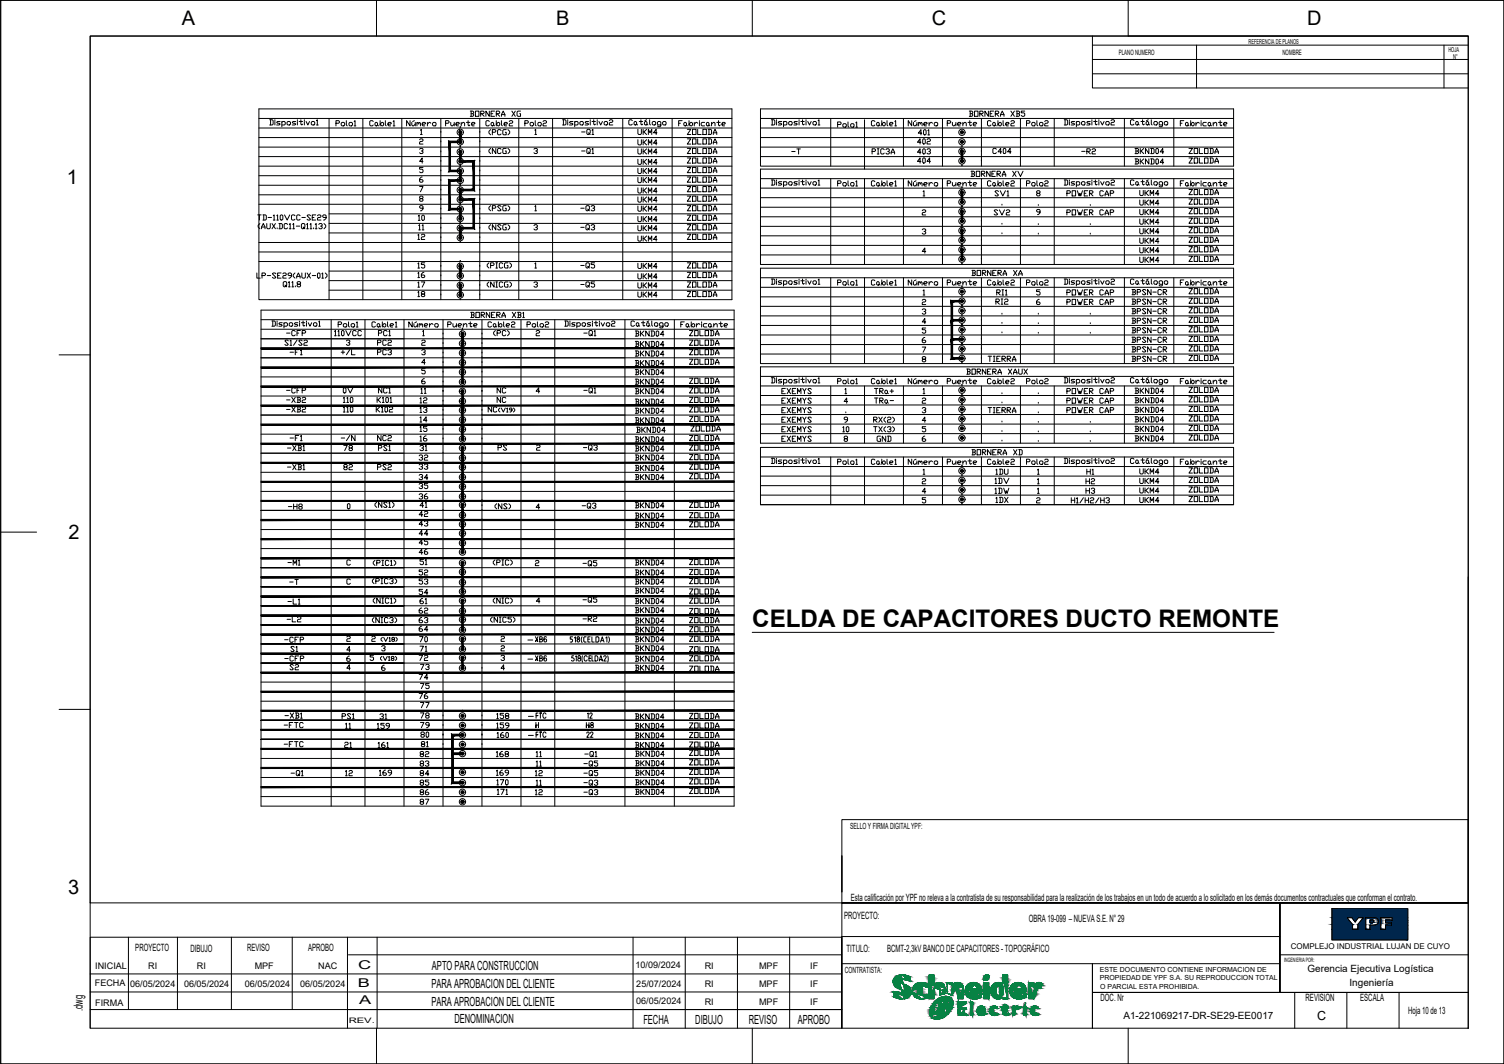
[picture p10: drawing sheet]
<svg xmlns="http://www.w3.org/2000/svg" width="420mm" height="297mm" viewBox="0 0 420 297" stroke-linecap="round" stroke-linejoin="round" font-family="sans-serif">
<defs><g id="words">
<text font-size="6.8" x="210.1" y="175.1">CELDA DE CAPACITORES DUCTO REMONTE</text>
<g font-size="5.6">
<text x="50.8" y="7">A</text>
<text x="155.3" y="7">B</text>
<text x="260.4" y="7">C</text>
<text x="365.2" y="7">D</text>
<text x="18.6" y="51.5">1</text>
<text x="19.1" y="150.5">2</text>
<text x="19" y="249.5">3</text>
</g>
<g font-size="4.9">
<text x="276.9" y="56.1">SV1</text>
<text x="115.7" y="76.2">15</text>
<text x="161.2" y="76.2">-Q5</text>
<text x="317.5" y="133.7">UKM4</text>
<text x="116.1" y="161.9">52</text>
<text x="79.4" y="170">-L1</text>
<text x="79.4" y="175">-L2</text>
<text x="146.8" y="185.9">-XB6</text>
<text x="80.1" y="188.4">S2</text>
</g>
<g font-size="4.4">
<text x="112.5" y="36.3">Número</text>
<text x="123.5" y="36.3">Puente</text>
<text x="134.8" y="36.3">Cable2</text>
<text x="145.7" y="36.3">Polo2</text>
<text x="161.6" y="38.8">-Q1</text>
<text x="177.4" y="38.8">UKM4</text>
<text x="177.4" y="41.6">UKM4</text>
<text x="191.2" y="38.8">ZOLODA</text>
<text x="255.8" y="38.8">401</text>
<text x="263.9" y="36.3">Puente</text>
<text x="274.8" y="36.3">Cable2</text>
<text x="285.8" y="36.3">Polo2</text>
<text x="161.6" y="44.1">-Q1</text>
<text x="177.4" y="47.3">UKM4</text>
<text x="191.2" y="44.1">ZOLODA</text>
<text x="220.1" y="44.1">-T</text>
<text x="242.7" y="44.1">PIC3A</text>
<text x="255.4" y="44.1">403</text>
<text x="276.6" y="44.1">C404</text>
<text x="301.3" y="44.1">-R2</text>
<text x="316.1" y="44.1">BKND04</text>
<text x="316.1" y="46.9">BKND04</text>
<text x="331.3" y="44.1">ZOLODA</text>
<text x="177.4" y="52.2">UKM4</text>
<text x="191.2" y="49.4">ZOLODA</text>
<text x="191.2" y="52.2">ZOLODA</text>
<text x="252.9" y="53.3">Número</text>
<text x="263.9" y="53.3">Puente</text>
<text x="270.2" y="50.4">BORNERA XV</text>
<text x="274.8" y="53.3">Cable2</text>
<text x="285.8" y="53.3">Polo2</text>
<text x="161.2" y="60">-Q3</text>
<text x="177.4" y="55">UKM4</text>
<text x="177.4" y="57.5">UKM4</text>
<text x="191.2" y="54.7">ZOLODA</text>
<text x="191.2" y="57.5">ZOLODA</text>
<text x="317.5" y="55.7">UKM4</text>
<text x="317.5" y="58.6">UKM4</text>
<text x="331.3" y="58.2">ZOLODA</text>
<text x="116.1" y="62.8">10</text>
<text x="116.1" y="65.3">11</text>
<text x="161.2" y="65.3">-Q3</text>
<text x="177.4" y="63.1">UKM4</text>
<text x="191.2" y="62.8">ZOLODA</text>
<text x="191.2" y="65.3">ZOLODA</text>
<text x="276.9" y="61.4">SV2</text>
<text x="297" y="61.4">POWER CAP</text>
<text x="317.5" y="63.9">UKM4</text>
<text x="331.3" y="61">ZOLODA</text>
<text x="331.3" y="63.5">ZOLODA</text>
<text x="115.7" y="68.1">12</text>
<text x="177.4" y="68.4">UKM4</text>
<text x="191.2" y="68.1">ZOLODA</text>
<text x="317.5" y="69.1">UKM4</text>
<text x="331.3" y="66.3">ZOLODA</text>
<text x="331.3" y="68.8">ZOLODA</text>
<text x="177.4" y="76.2">UKM4</text>
<text x="317.5" y="74.4">UKM4</text>
<text x="331.3" y="74.1">ZOLODA</text>
<text x="115.7" y="78.7">16</text>
<text x="115.7" y="84">18</text>
<text x="161.2" y="81.5">-Q5</text>
<text x="177.4" y="79">UKM4</text>
<text x="191.2" y="78.7">ZOLODA</text>
<text x="191.2" y="84">ZOLODA</text>
<text x="252.9" y="80.8">Número</text>
<text x="263.9" y="80.8">Puente</text>
<text x="274.8" y="80.8">Cable2</text>
<text x="277.6" y="83.6">RI1</text>
<text x="285.8" y="80.8">Polo2</text>
<text x="297" y="83.6">POWER CAP</text>
<text x="315.4" y="83.6">BPSN-CR</text>
<text x="331.3" y="83.3">ZOLODA</text>
<text x="177.4" y="84.3">UKM4</text>
<text x="315.4" y="86.1">BPSN-CR</text>
<text x="331.3" y="88.5">ZOLODA</text>
<text x="79" y="94.9">-CFP</text>
<text x="92.4" y="94.9">110VCC</text>
<text x="104.8" y="94.9">PC1</text>
<text x="113.2" y="92.4">Número</text>
<text x="124.2" y="92.4">Puente</text>
<text x="135.5" y="92.4">Cable2</text>
<text x="136.9" y="94.9">(PC)</text>
<text x="146.4" y="92.4">Polo2</text>
<text x="162.3" y="94.9">-Q1</text>
<text x="176.7" y="94.9">BKND04</text>
<text x="191.6" y="94.9">ZOLODA</text>
<text x="315.4" y="91.4">BPSN-CR</text>
<text x="315.4" y="94.2">BPSN-CR</text>
<text x="331.3" y="93.8">ZOLODA</text>
<text x="80.1" y="100.2">-F1</text>
<text x="94.5" y="100.2">+/L</text>
<text x="104.4" y="97.7">PC2</text>
<text x="176.7" y="98.1">BKND04</text>
<text x="176.7" y="100.5">BKND04</text>
<text x="191.6" y="97.7">ZOLODA</text>
<text x="191.6" y="100.2">ZOLODA</text>
<text x="315.4" y="99.5">BPSN-CR</text>
<text x="331.3" y="96.7">ZOLODA</text>
<text x="331.3" y="102">ZOLODA</text>
<text x="176.7" y="103.4">BKND04</text>
<text x="269.2" y="105.8">BORNERA XAUX</text>
<text x="79" y="110.8">-CFP</text>
<text x="79" y="113.6">-XB2</text>
<text x="94.9" y="110.8">0V</text>
<text x="94.9" y="113.6">110</text>
<text x="104.4" y="113.6">K101</text>
<text x="104.8" y="110.8">NC1</text>
<text x="120.3" y="111.1" transform="rotate(-90 120.3 111.1)">11</text>
<text x="137.9" y="110.8">NC</text>
<text x="137.9" y="113.6">NC</text>
<text x="162.3" y="110.8">-Q1</text>
<text x="176.7" y="113.9">BKND04</text>
<text x="176.7" y="108.7">BKND04</text>
<text x="191.6" y="110.8">ZOLODA</text>
<text x="191.6" y="113.6">ZOLODA</text>
<text x="191.6" y="108.3">ZOLODA</text>
<text x="217.7" y="111.1">EXEMYS</text>
<text x="243.4" y="111.1">TRa+</text>
<text x="252.9" y="108.3">Número</text>
<text x="263.9" y="108.3">Puente</text>
<text x="274.8" y="108.3">Cable2</text>
<text x="285.8" y="108.3">Polo2</text>
<text x="297" y="111.1">POWER CAP</text>
<text x="316.1" y="111.1">BKND04</text>
<text x="316.1" y="113.6">BKND04</text>
<text x="331.3" y="110.8">ZOLODA</text>
<text x="116.4" y="116.4">13</text>
<text x="176.7" y="119.2">BKND04</text>
<text x="191.6" y="118.9">ZOLODA</text>
<text x="217.7" y="116.4">EXEMYS</text>
<text x="217.7" y="119.2">EXEMYS</text>
<text x="243.1" y="119.2">RX(2)</text>
<text x="275.2" y="116.4">TIERRA</text>
<text x="297" y="116.4">POWER CAP</text>
<text x="316.1" y="116.4">BKND04</text>
<text x="331.3" y="116.1">ZOLODA</text>
<text x="331.3" y="118.9">ZOLODA</text>
<text x="80.1" y="124.2">-F1</text>
<text x="94.5" y="124.2">-/N</text>
<text x="104.4" y="124.2">NC2</text>
<text x="116.4" y="121.7">15</text>
<text x="176.7" y="124.5">BKND04</text>
<text x="177.1" y="122.1">BKND04</text>
<text x="192.3" y="121.7">ZOLODA</text>
<text x="217.7" y="121.7">EXEMYS</text>
<text x="234.6" y="121.7">10</text>
<text x="244.1" y="124.5">GND</text>
<text x="316.1" y="121.7">BKND04</text>
<text x="331.3" y="121.4">ZOLODA</text>
<text x="79.4" y="127">-XB1</text>
<text x="95.2" y="127">78</text>
<text x="104.8" y="127">PS1</text>
<text x="116.4" y="127">31</text>
<text x="138.3" y="127">PS</text>
<text x="161.9" y="127">-Q3</text>
<text x="176.7" y="127">BKND04</text>
<text x="191.6" y="127">ZOLODA</text>
<text x="191.6" y="129.5">ZOLODA</text>
<text x="252.9" y="130.9">Número</text>
<text x="263.9" y="130.9">Puente</text>
<text x="270.6" y="128.1">BORNERA XD</text>
<text x="274.8" y="130.9">Cable2</text>
<text x="285.8" y="130.9">Polo2</text>
<text x="79.4" y="132.3">-XB1</text>
<text x="95.2" y="132.3">82</text>
<text x="104.4" y="132.3">PS2</text>
<text x="116.1" y="135.1">34</text>
<text x="116.1" y="132.3">33</text>
<text x="176.7" y="132.6">BKND04</text>
<text x="176.7" y="135.1">BKND04</text>
<text x="191.6" y="132.3">ZOLODA</text>
<text x="277.3" y="133.7">1DU</text>
<text x="302.7" y="133.7">H1</text>
<text x="317.5" y="136.2">UKM4</text>
<text x="331.3" y="135.8">ZOLODA</text>
<text x="331.3" y="133.3">ZOLODA</text>
<text x="79.7" y="143.2">-H8</text>
<text x="116.4" y="142.9">41</text>
<text x="137.2" y="143.2">(NS)</text>
<text x="161.6" y="143.2">-Q3</text>
<text x="176.7" y="142.9">BKND04</text>
<text x="191.6" y="142.9">ZOLODA</text>
<text x="276.9" y="139">1DW</text>
<text x="277.3" y="141.5">1DX</text>
<text x="298.4" y="141.5">H1/H2/H3</text>
<text x="302.3" y="139">H3</text>
<text x="317.5" y="139">UKM4</text>
<text x="331.3" y="138.6">ZOLODA</text>
<text x="116.1" y="145.3">42</text>
<text x="116.1" y="148.2">43</text>
<text x="176.7" y="148.5">BKND04</text>
<text x="191.6" y="148.2">ZOLODA</text>
<text x="116.1" y="150.6">44</text>
<text x="116.1" y="155.9">46</text>
<text x="79.4" y="159.1">-M1</text>
<text x="116.4" y="158.7">51</text>
<text x="161.9" y="159.1">-Q5</text>
<text x="176.7" y="159.1">BKND04</text>
<text x="191.6" y="158.7">ZOLODA</text>
<text x="191.6" y="161.6">ZOLODA</text>
<text x="80.1" y="164.4">-T</text>
<text x="116.1" y="164.4">53</text>
<text x="116.1" y="167.2">54</text>
<text x="176.7" y="164.4">BKND04</text>
<text x="191.6" y="164">ZOLODA</text>
<text x="191.6" y="167.2">ZOLODA</text>
<text x="116.4" y="169.7">61</text>
<text x="161.9" y="169.3">-Q5</text>
<text x="176.7" y="169.7">BKND04</text>
<text x="191.6" y="172.5">ZOLODA</text>
<text x="116.1" y="175">63</text>
<text x="161.9" y="174.6">-R2</text>
<text x="176.7" y="175.3">BKND04</text>
<text x="176.7" y="177.8">BKND04</text>
<text x="191.6" y="175">ZOLODA</text>
<text x="78.7" y="180.6">-CFP</text>
<text x="80.4" y="183.1">S1</text>
<text x="116.1" y="185.6">72</text>
<text x="116.4" y="180.3">70</text>
<text x="116.4" y="183.1">71</text>
<text x="146.8" y="180.3">-XB6</text>
<text x="176.7" y="180.3">BKND04</text>
<text x="176.7" y="185.9">BKND04</text>
<text x="191.6" y="180.3">ZOLODA</text>
<text x="191.6" y="185.6">ZOLODA</text>
<text x="116.1" y="190.9">74</text>
<text x="191.6" y="188.7">ZOLODA</text>
<text x="116.1" y="196.1">76</text>
<text x="78.7" y="201.8">-XB1</text>
<text x="94.5" y="201.8">PS1</text>
<text x="105.1" y="201.8">31</text>
<text x="116.4" y="201.8">78</text>
<text x="137.9" y="201.8">158</text>
<text x="146.8" y="201.8">-FTC</text>
<text x="176.7" y="201.8">BKND04</text>
<text x="191.6" y="201.8">ZOLODA</text>
<text x="78.3" y="209.5">-FTC</text>
<text x="95.2" y="209.9">21</text>
<text x="99.1" y="204.6" transform="rotate(-90 99.1 204.6)">11</text>
<text x="104.4" y="204.6">159</text>
<text x="104.8" y="209.9">161</text>
<text x="116.8" y="207.1">80</text>
<text x="137.9" y="207.1">160</text>
<text x="146.8" y="207.1">-FTC</text>
<text x="163" y="207.1">22</text>
<text x="176.7" y="204.6">BKND04</text>
<text x="176.7" y="209.9">BKND04</text>
<text x="191.6" y="207.1">ZOLODA</text>
<text x="116.4" y="212.4">82</text>
<text x="116.4" y="215.2">83</text>
<text x="137.9" y="212.4">168</text>
<text x="148.9" y="215.2">11</text>
<text x="152.4" y="212.4" transform="rotate(-90 152.4 212.4)">11</text>
<text x="162.3" y="215.2">-Q5</text>
<text x="162.6" y="212.4">-Q1</text>
<text x="176.7" y="212.4">BKND04</text>
<text x="191.6" y="212">ZOLODA</text>
<text x="80.4" y="217.7">-Q1</text>
<text x="95.6" y="217.7">12</text>
<text x="105.1" y="217.7">169</text>
<text x="116.4" y="217.7">84</text>
<text x="116.4" y="220.5">85</text>
<text x="137.9" y="217.7">169</text>
<text x="148.9" y="220.5">11</text>
<text x="162.3" y="217.7">-Q5</text>
<text x="162.3" y="220.5">-Q3</text>
<text x="176.7" y="217.7">BKND04</text>
<text x="176.7" y="220.5">BKND04</text>
<text x="191.6" y="217.3">ZOLODA</text>
<text x="191.6" y="220.1">ZOLODA</text>
<text x="116.4" y="225.8">87</text>
<text x="137.9" y="223">171</text>
</g>
<text font-size="4" x="166.5" y="201.8" transform="rotate(-90 166.5 201.8)">12</text>
<g font-size="3.5">
<text x="120.5" y="275.9">PARA APROBACION DEL CLIENTE</text>
<text x="120.7" y="270.9">APTO PARA CONSTRUCCION</text>
<text x="120.5" y="280.9">PARA APROBACION DEL CLIENTE</text>
<text x="23.1" y="282.2" transform="rotate(-90 23.1 282.2)">.dwg</text>
<text x="126.9" y="285.7">DENOMINACION</text>
<text x="179.7" y="285.9">FECHA</text>
<text x="194.2" y="285.9">DIBUJO</text>
<text x="209.2" y="285.9">REVISO</text>
<text x="222.8" y="285.9">APROBO</text>
<text x="368" y="284.7">C</text>
</g>
<g font-size="3.4">
<text x="99.9" y="275.4">B</text>
<text x="100.1" y="270.4">C</text>
<text x="100.3" y="280.3">A</text>
</g>
<g font-size="2.8">
<text x="237.7" y="251.5">Esta calificación por YPF no releva a la contratista de su responsabilidad para la realización de los trabajos en un todo de acuerdo a lo solicitado en los demás documentos contractuales que conforman el contrato.</text>
<text x="235.8" y="256.5">PROYECTO:</text>
<text x="287.4" y="257.5">OBRA 19-099 – NUEVA S.E. N° 29</text>
<text x="37.8" y="265.5">PROYECTO</text>
<text x="53.2" y="265.7">DIBUJO</text>
<text x="69.1" y="265.5">REVISO</text>
<text x="86.1" y="265.6">APROBO</text>
<text x="236.5" y="265.8">TITULO:</text>
<text x="247.8" y="265.8">BCMT-2,3kV BANCO DE CAPACITORES - TOPOGRÁFICO</text>
<text x="365.3" y="271.3">Gerencia Ejecutiva Logística</text>
<text x="377" y="275.2">Ingeniería</text>
<text x="307.5" y="279.6">DOC. Nr</text>
<text x="364.7" y="279.6">REVISION</text>
<text x="380" y="279.4">ESCALA</text>
<text x="313.8" y="284.5">A1-221069217-DR-SE29-EE0017</text>
<text x="393.3" y="283.2">Hoja 10 de 13</text>
</g>
<g font-size="2.6">
<text x="303.7" y="63.9">.</text>
<text x="279" y="66.3">.</text>
<text x="279" y="91.4">.</text>
<text x="279" y="113.6">.</text>
<text x="279" y="118.9">.</text>
<text x="279" y="124.2">.</text>
<text x="303.7" y="121.7">.</text>
</g>
<g font-size="2.5">
<text x="26.5" y="275.3">FECHA</text>
<text x="26.6" y="270.6">INICIAL</text>
<text x="36.3" y="275.4">06/05/2024</text>
<text x="41.4" y="270.6">RI</text>
<text x="51.4" y="275.4">06/05/2024</text>
<text x="55" y="270.6">RI</text>
<text x="68.4" y="275.4">06/05/2024</text>
<text x="71.2" y="270.6">MPF</text>
<text x="83.8" y="275.4">06/05/2024</text>
<text x="88.9" y="270.6">NAC</text>
<text x="177.5" y="270.4">10/09/2024</text>
<text x="177.8" y="275.4">25/07/2024</text>
<text x="196.9" y="275.7">RI</text>
<text x="196.9" y="270.6">RI</text>
<text x="212.1" y="275.7">MPF</text>
<text x="212.1" y="270.6">MPF</text>
<text x="226.3" y="275.7">IF</text>
<text x="226.3" y="270.6">IF</text>
<text x="26.6" y="280.9">FIRMA</text>
<text x="177.7" y="280.3">06/05/2024</text>
<text x="196.9" y="280.6">RI</text>
<text x="212.1" y="280.6">MPF</text>
<text x="226.3" y="280.6">IF</text>
</g>
<g font-size="2.4">
<text x="237.5" y="231.4">SELLO Y FIRMA DIGITAL YPF:</text>
<text x="236" y="271.6">CONTRATISTA:</text>
</g>
<text font-size="2.2" x="360.6" y="265">COMPLEJO INDUSTRIAL LUJAN DE CUYO</text>
<g font-size="2.1">
<text x="312.5" y="15.4">PLANO NUMERO</text>
<text x="358.2" y="15.3">NOMBRE</text>
<text x="97.4" y="285.7">REV.</text>
</g>
<g font-size="1.9">
<text x="348.8" y="12.2">REFERENCIA DE PLANOS</text>
<text x="404.6" y="14.5">HOJA</text>
<text x="406" y="16.4">N°</text>
<text x="307.2" y="271.3">ESTE DOCUMENTO CONTIENE INFORMACION DE</text>
<text x="307.2" y="273.6">PROPIEDAD DE YPF S.A. SU REPRODUCCION TOTAL</text>
<text x="307.3" y="276.1">O PARCIAL ESTA PROHIBIDA.</text>
</g>
<text font-size="1.7" x="358.8" y="268.4">INGENIERIA POR:</text>
</g></defs>
<!-- layer: Text Notes -->
<path d="M210.1 176.5h145.8" fill="none" stroke="#000" stroke-width=".28"/>
<!-- layer: 0 -->
<g fill="none" stroke="#000" stroke-width=".28">
<path d="M25.2 10.1h385v242h-385zM72.3 30.4h132.2v53.3h-132.2zM72.3 33.1h132.2M72.3 35.7h132.2M72.3 38.4h132.2M75.3 33.4h.8l.2 .3v1l-.2 .2h-.8M75.6 33.4v1.5M76.8 33.4v.3M76.8 33.9v1M78.3 33.9h-.8l-.2 .3 1 .5-.3 .2h-.7M78.7 34.2l.3-.3h.5l.2 .3v.5l-.2 .2h-.8M78.7 33.9v1.5"/>
<path d="M80.2 34.2l.2-.3h.5l.3 .3v.5l-.3 .2h-.5l-.2-.2zM82.6 33.9h-.7l-.3 .3 1 .5-.2 .2h-.8M83.1 33.4v.3M83.1 33.9v1M83.6 33.9h.9M84.1 33.4v1.3l.2 .2 .2-.2M85 33.4v.3M85 33.9v1M85.5 33.9l.5 1 .5-1M87 34.2l.2-.3h.5l.2 .3v.5l-.2 .2h-.5l-.2-.2zM88.4 33.7l.2-.3v1.5M88.4 34.9h.5"/>
<path d="M91.9 33.1v50.6M93.9 34.4h.7l.2-.5-.2-.2h-.7v1.4M95.3 34.4l.2-.2h.5l.3 .2v.5l-.3 .2h-.5l-.2-.2zM96.8 33.7v1.2l.2 .2M97.5 34.4l.2-.2h.5l.3 .2v.5l-.3 .2h-.5l-.2-.2zM98.9 33.9l.3-.2v1.4M98.9 35.1h.5M101.4 33.1v50.6M104.3 33.9l-.3-.2h-.5l-.2 .2v1l.2 .2h.5l.3-.2M104.8 34.4l.2-.2 .5 .2v.5l-.3 .2-.4-.2zM105.5 34.9l.2 .2M106.2 34.7l.5-.5 .5 .2v.5l-.3 .2z"/>
<path d="M106.2 33.7v1.4M107.7 33.7v1.2l.2 .2M108.4 34.7h.7l.2-.3-.2-.2h-.5l-.2 .2v.5l.2 .2h.5M109.8 33.9l.3-.2v1.4M109.8 35.1h.5M112.2 33.1v50.6M117.2 39l.3-.2h.4l.3 .2-.3 .5h-.4l-.3 .2v.5h1M123.1 39.6h.1M123.1 33.1v50.6M128.6 38.3h.1M131.4 31h.7l.2 .3-.2 .4M131.6 31v1.5"/>
<path d="M132.8 31h1v1.5h-1zM134 39.6h.1M134 33.1v50.6M134.3 31.7h.7l.3-.4-.3-.3h-.7v1.5M136.7 31v1.5l-1-1.5v1.5M138.2 31h-1v1.5M138.6 31.7h.8l.2-.4-.2-.3h-.8v1.5M140.1 32.5v-.5l.5-1 .5 1v.5M143 31l1 1.5M144 31l-1 1.5M144.9 33.1v50.6M145.4 31h-.7l-.3 .3v.9l.3 .3h.7v-.8h-.2"/>
<path d="M154.4 33.1v50.6M157.2 33.4h.7l.2 .3v1l-.2 .2h-.7M157.4 33.4v1.5M158.6 33.4v.3M158.6 33.9v1M160.1 33.9h-.8l-.2 .3 1 .5-.3 .2h-.7M164.9 33.4v.3M165.9 33.4v1.3l.2 .2 .2-.2M166.8 33.4v.3M169 33.9h.5l.2 .3v.5l-.2 .2h-.5l-.2-.2v-.5zM170.2 33.7l.3-.3h.4l.3 .3-.3 .5h-.4l-.3 .2v.5h1M174 33.1v50.6"/>
<path d="M176.6 33.7l-.2-.3h-.5l-.2 .3v1l.2 .2h.5l.2-.2M179 33.4v1.3l.3 .2 .2-.2M180.6 33.4l-.5 .3M181.5 33.4v1.3l.2 .2M187.8 33.1v50.6M189.6 34.4h.5M190.6 33.7h-1v1.4M192.5 33.7v1.4M195.4 33.7v.2M200.7 33.7v1.2l.3 .2 .2-.2M212.4 30.4h132.2v16h-132.2zM212.4 33.1h132.2"/>
<path d="M212.4 35.7h132.2M212.4 38.4h132.2M215.5 33.4h.7l.3 .3v1l-.3 .2h-.7M215.7 33.4v1.5M216.9 33.4v.3M216.9 33.9v1M218.4 33.9h-.7l-.3 .3 1 .5-.3 .2h-.7M218.9 34.2l.2-.3h.5l.2 .3v.5l-.2 .2h-.7M218.9 33.9v1.5M220.6 33.9h.4l.3 .3v.5l-.3 .2h-.4l-.3-.2v-.5zM222.7 33.9h-.7l-.2 .3 .9 .5-.2 .2h-.7M223.2 33.4v.3"/>
<path d="M223.2 33.9v1M223.7 33.9h1M224.2 33.4v1.3l.3 .2 .2-.2M225.2 33.4v.3M225.2 33.9v1M225.7 33.9l.4 1 .5-1M227.1 34.2l.3-.3h.4l.3 .3v.5l-.3 .2h-.4l-.3-.2zM228.6 33.7l.2-.3v1.5M228.6 34.9h.4M232.1 33.1v13.3M234 34.8h.7l.3-.5-.3-.3h-.7v1.5M235.5 34.8l.2-.3h.5l.2 .3v.4l-.2 .3h-.5l-.2-.3z"/>
<path d="M236.9 34v1.2l.3 .3M237.6 34.8l.3-.3h.5l.2 .3v.4l-.2 .3h-.5l-.3-.3zM239.1 34.3l.2-.3v1.5M239.1 35.5h.5M241.5 33.4v13.8M244.4 33.9l-.2-.2h-.5l-.3 .2v1l.3 .2h.5l.2-.2M244.9 34.4l.2-.2 .5 .2v.5l-.2 .2-.5-.2zM245.6 34.9l.3 .2M246.3 33.7v1.4M246.8 34.2l.5 .2v.5l-.2 .2-.8-.4zM247.8 33.7v1.2l.2 .2M248.5 34.7h.8l.2-.3-.2-.2h-.5l-.3 .2v.5l.3 .2h.5"/>
<path d="M250 33.9l.2-.2v1.4M250 35.1h.5M252.4 33.1v13.3M254.7 33.7v1.4l-1-1.4v1.4M255.9 33.7l-.5 .2M263.3 33.1v13.3M268.7 39.9h.1M270.8 31h.7l.3 .3-.3 .4M271 31v1.5M272.2 31h1v1.5h-1zM273.7 31.7h.7l.3-.4-.3-.3h-.7v1.5M274.2 33.1v13.3"/>
<path d="M276.1 31v1.5l-1-1.5v1.5M277.6 31h-1v1.5M278 31.7h.8l.2-.4-.2-.3h-.8v1.5M279.5 32.5v-.5l.5-1 .5 1v.5M282.4 31l1 1.5M283.4 31l-1 1.5M283.9 31h.7l.2 .3-.2 .4M284.1 31v1.5M285.1 33.1v13.3M286.3 31h-1v.5h.7l.3 .2v.5l-.3 .3h-.4l-.3-.3M294.5 33.1v13.3M297.3 33.4h.7l.3 .3v1l-.3 .2h-.7"/>
<path d="M297.5 33.4v1.5M298.7 33.4v.3M298.7 33.9v1M300.2 33.9h-.7l-.3 .3 1 .5-.2 .2h-.8M300.7 34.2l.2-.3h.5l.2 .3v.5l-.2 .2h-.7M300.7 33.9v1.5M302.1 34.2l.3-.3h.5l.2 .3v.5l-.2 .2h-.5l-.3-.2zM304.6 33.9h-.8l-.2 .3 1 .5-.3 .2h-.7M305 33.4v.3M305 33.9v1M305.5 33.9h1M306 33.4v1.3l.3 .2 .2-.2"/>
<path d="M307 33.4v.3M307 33.9v1M307.5 33.9l.5 1 .4-1M309.2 33.9h.4l.3 .3v.5l-.3 .2h-.4l-.3-.2v-.5zM310.4 33.7l.2-.3h.5l.2 .3-.2 .5h-.5l-.2 .2v.5h.9M314.1 33.1v13.3M316.8 33.7l-.3-.3h-.4l-.3 .3v1l.3 .2h.4l.3-.2M317.5 33.9l.5 .3v.5l-.2 .2-.5-.2v-.5zM318 34.7l.2 .2M318.7 33.9h1M319.2 33.4v1.3l.2 .2 .3-.2M320.2 34.2l.5-.3 .2 .3v.5l-.5 .2-.2-.2z"/>
<path d="M320.8 33.4l-.5 .3M320.9 34.7l.2 .2M321.6 33.4v1.3l.3 .2M322.6 33.9h.5l.2 .3v.5l-.2 .2h-.5l-.3-.2v-.5zM324.8 34.9h-.8l-.2-.2v-.5l.2-.3h.5l.3 .3v.9l-.3 .3h-.5l-.2-.3M325.2 34.2l.3-.3h.5l.2 .3v.5l-.2 .2h-.5l-.3-.2zM327.9 33.1v13.3M329.7 34.4h.5M330.7 33.7h-1v1.4M331.2 34.4l.5-.2 .2 .2v.5l-.5 .2-.2-.2zM331.9 34.9l.2 .2M332.6 33.7v1.4"/>
<path d="M333.1 34.2l.5 .2v.5l-.2 .2-.8-.4zM334.1 34.2v.9M335 34.4l-.4-.2-.5 .5M335.5 33.7v.2M335.5 34.2v.9M337 34.2h-.7l-.3 .2v.5l.3 .2h.7M337.5 34.4l.2-.2 .5 .2v.5l-.2 .2-.5-.2zM338.2 34.9l.2 .2M338.9 34.7l.8-.5 .2 .2v.7M338.9 34.2v.9M340.4 34.2h1M340.9 33.7v1.2l.2 .2 .3-.2"/>
<path d="M341.8 34.7h.8l.2-.3-.2-.2h-.5l-.3 .2v.5l.3 .2h.5M72 60h1M72.3 41.1h132.2M72.3 43.7h132.2M72.3 46.4h132.2M72.3 49.1h132.2M72.3 51.7h132.2M72.3 54.4h132.2M72.3 57h132.2M72.5 60v1.4M73.4 60h.8l.2 .2v1l-.2 .2h-.8M73.7 60v1.4"/>
<path d="M79.5 60l.7 1.4 .7-1.4M88.2 60h-1v1.4h1M91.9 59.7h112.6M117.2 41.7l.3-.3h.4l.3 .5-.5 .2M117.2 52.1h1l-.7 1.4M117.5 55.5l-.3-.3 .3-.5h.4l.3 .5-.3 .3h-.4l-.3 .5 .3 .2h.4l.3-.2-.3-.5M117.9 42.1l.3 .3-.3 .5h-.4l-.3-.3M117.9 49.4l-.7 .5v.7l.3 .3h.4l.3-.5-.3-.2h-.7M118.2 45h-1l.7-.9v1.4M118.2 46.7h-1v.5h.7l.3 .3v.5l-.3 .2h-.4l-.3-.2M118.2 58.1h-.7l-.3-.5 .3-.2h.4l.3 .2v.8l-.5 .5h-.2M123.1 42.4h.1"/>
<path d="M123.1 45h.1M123.1 47.7h.1M123.1 50.4h.1M123.1 53.1h.1M123.1 55.7h.1M123.1 58.4h.1M128.6 41.1h.1M128.6 43.7h.1M128.6 42.7h.1M128.6 46.4h.1M128.6 49.1h.1M128.6 48h.1"/>
<path d="M128.6 51.7h.1M128.6 54.4h.1M128.6 53.3h.1M128.6 57h.1M128.6 59.7h.1M128.6 58.7h.1M128.6 40.9h.1M134 42.4h.1M134 45h.1M134 47.7h.1M134 50.4h.1M134 53.1h.1"/>
<path d="M134 55.7h.1M134 58.4h.1M137.1 41.4l-.5 .5v.5l.5 .5M137.1 57.4l-.5 .5v.5l.5 .5M137.5 58.1h.8l.2-.5-.2-.2h-.8v1.5M138.5 41.4v1.5l-1-1.5v1.5M140 41.7l-.3-.3h-.5l-.2 .3v.9l.2 .3h.5l.3-.3M140 57.6l-.3-.2h-.5l-.2 .2 1 1-.3 .3h-.5l-.2-.3M141.4 41.4h-.7l-.2 .3v.9l.2 .3h.7v-.8h-.2M141.4 57.4h-.7l-.2 .2v1l.2 .3h.7v-.8h-.2M141.9 41.4l.5 .5v.5l-.5 .5M141.9 57.4l.5 .5v.5l-.5 .5"/>
<path d="M149.2 41.7l.2-.3h.5l.2 .3v.2l-.5 .2M149.4 57.6l.2-.2v1.5M149.4 58.9h.5M149.9 42.1l.2 .3-.2 .5h-.5l-.2-.3M212.4 41.1h132.2M212.4 43.7h132.2M212.4 47.2h132.2v26.6h-132.2zM212.4 49.9h132.2M212.4 55.2h132.2M212.4 57.9h132.2M212.4 52.5h132.2M215.5 50.2h.7l.3 .3v.9l-.3 .3h-.7"/>
<path d="M215.7 50.2v1.5M216.9 50.2v.3M216.9 50.7v1M218.4 50.7h-.7l-.3 .3 .3 .2h.4l.3 .2-.3 .3h-.7M218.9 51l.2-.3h.5l.2 .3v.4l-.2 .3h-.7M218.9 50.7v1.5M220.3 51l.3-.3h.4l.3 .3v.4l-.3 .3h-.4l-.3-.3zM222.7 50.7h-.7l-.2 .3 .9 .4-.2 .3h-.7M223.2 50.2v.3M223.2 50.7v1M223.7 50.7h1M224.2 50.2v1.2l.3 .3 .2-.3"/>
<path d="M225.2 50.2v.3M225.2 50.7v1M225.7 50.7l.4 1 .5-1M227.1 51l.3-.3h.4l.3 .3v.4l-.3 .3h-.4l-.3-.3zM228.6 50.5l.2-.3v1.5M228.6 51.7h.4M232.1 49.9v23.9M234 51.2h.7l.3-.5-.3-.2h-.7v1.4M235.5 51.2l.2-.2h.5l.2 .2v.5l-.2 .2h-.5l-.2-.2zM236.9 50.5v1.2l.3 .2M237.6 51.2l.3-.2h.5l.2 .2v.5l-.2 .2h-.5l-.3-.2zM239.1 50.7l.2-.2v1.4"/>
<path d="M239.1 51.9h.5M241.5 49.9v23.9M244.4 50.7l-.2-.2h-.5l-.3 .2v1l.3 .2h.5l.2-.2M244.9 51.2l.2-.2 .5 .2v.5l-.2 .2-.5-.2zM245.6 51.7l.3 .2M246.3 51.4l.5-.4 .5 .2v.5l-.2 .2zM246.3 50.5v1.4M247.8 50.5v1.2l.2 .2M248.5 51.4h.8l.2-.2-.2-.2h-.5l-.3 .2v.5l.3 .2h.5M250 50.7l.2-.2v1.4M250 51.9h.5M252.4 49.9v23.9"/>
<path d="M257.6 58.8l.3-.2h.5l.2 .2-.2 .5h-.5l-.3 .2v.5h1M259 41.8l.2-.3h.5l.2 .3v.2l-.4 .3M263.3 42.3h.1M263.3 44.9h.1M263.3 56.4h.1M263.3 59.1h.1M263.3 49.9v23.9M268.7 40.9h.1M268.7 43.6h.1M268.7 42.6h.1M268.7 55.1h.1M268.7 57.7h.1"/>
<path d="M268.7 59.4h.1M274.2 42.3h.1M274.2 44.9h.1M274.2 56.4h.1M274.2 59.1h.1M274.2 49.9v23.9M285.1 49.9v23.9M290.1 57.1v.2M290.6 59.2h-.8l-.2-.5 .2-.2h.5l.3 .2v.7l-.8 .5M294.5 49.9v23.9M297.3 50.2h.7l.3 .3v.9l-.3 .3h-.7M297.5 50.2v1.5"/>
<path d="M298 54h.8l.2-.5-.2-.3h-.8v1.5M298.7 50.2v.3M298.7 50.7v1M299.5 53.2h1v1.5h-1zM300.2 50.7h-.7l-.3 .3 .3 .2h.5l.2 .2-.2 .3h-.8M300.7 51l.2-.3h.5l.2 .3v.4l-.2 .3h-.7M300.7 50.7v1.5M301 53.2l.5 1.5 .2-.7 .2 .7 .5-1.5M302.1 51l.3-.3h.5l.2 .3v.4l-.2 .3h-.5l-.3-.3zM302.9 54h.5M303.9 53.2h-1v1.5h1M304.4 54h.7l.2-.5-.2-.3h-.7v1.5"/>
<path d="M304.6 50.7h-.8l-.2 .3 .2 .2h.5l.3 .2-.3 .3h-.7M304.6 54l.7 .7M305 50.2v.3M305 50.7v1M305.5 50.7h1M306 50.2v1.2l.3 .3 .2-.3M307 50.2v.3M307 50.7v1M307.5 50.7l.5 1 .4-1M308.2 53.5l-.2-.3h-.5l-.2 .3v.9l.2 .3h.5l.2-.3M308.7 54.7v-.5l.5-1 .5 1v.5M308.7 54.2h1"/>
<path d="M308.9 51l.3-.3h.4l.3 .3v.4l-.3 .3h-.4l-.3-.3zM310.2 54h.7l.2-.5-.2-.3h-.7v1.5M310.4 50.5l.2-.3h.5l.2 .3-.2 .5h-.5l-.2 .2v.5h.9M314.1 49.9v23.9M316.8 50.5l-.3-.3h-.4l-.3 .3v.9l.3 .3h.4l.3-.3M319.2 50.2v1.2l.2 .3 .3-.3M320.8 50.2l-.5 .3M321.6 50.2v1.2l.3 .3M327.9 49.9v23.9M329.7 51.2h.5M330.7 50.5h-1v1.4M331.2 51.2l.5-.2 .2 .2v.5l-.5 .2-.2-.2z"/>
<path d="M331.9 51.7l.2 .2M332.1 52.9h1l-1 1.4h1M332.6 51.4l.5-.4 .5 .2v.5l-.2 .2zM332.6 50.5v1.4M333.6 52.9h1v1.4h-1zM334.1 51v.9M335 51.2l-.4-.2-.5 .4M335 52.9v1.4h1M335.5 50.5v.2M335.5 51v.9M336.5 52.9h1v1.4h-1zM337 51h-.7l-.3 .2v.5l.3 .2h.7"/>
<path d="M337.5 51.2l.2-.2 .5 .2v.5l-.2 .2-.5-.2zM338 52.9h.7l.2 .2v1l-.2 .2h-.7M338.2 51.7l.2 .2M338.2 52.9v1.4M338.9 51.4l.8-.4 .2 .2v.7M338.9 51v.9M339.4 54.3v-.4l.5-1 .5 1v.4M340.4 51h1M340.9 50.5v1.2l.2 .2 .3-.2M341.8 51.4h.8l.2-.2-.2-.2h-.5l-.3 .2v.5l.3 .2h.5M71.8 76.2v1.4h.9M72.3 67.7h132.2"/>
<path d="M72.3 70.3h132.2M72.3 73h132.2M72.6 62.4l-.5 .5v.5l.5 .5M73.1 63.9v-.5l.5-1 .4 1v.5M73.1 63.4h.9M73.2 76.9h.7l.3-.5-.3-.2h-.7v1.4M74.5 62.4v1.2l.3 .3h.4l.3-.3v-1.2M74.7 76.9h.9M74.9 60.7h1M76 62.4l.9 1.5M76.3 60.2l.3-.2v1.4M76.3 61.4h.5"/>
<path d="M76.9 62.4l-.9 1.5M77.1 76.4l-.3-.2h-.5l-.2 .2 1 1-.3 .2h-.5l-.2-.2M77.3 60.2l.3-.2v1.4M77.3 61.4h.5M77.4 63.6v.3M77.6 76.9h.4M77.9 62.4h.7l.3 .3v.9l-.3 .3h-.7M78.2 62.4v1.5M78.3 60.2l.2-.2 .5 .2v1l-.2 .2-.5-.2zM78.5 76.2h-.9v1.4h.9M79 76.4l.2-.2h.5l.3 .2-.3 .5h-.5l-.2 .3v.4h1M79.6 79.6l.3 .2-.5 .3-.3-.3v-.9l.3-.3h.5l.2 .3v.7l-.2 .2 .2 .3"/>
<path d="M80.3 62.7l-.2-.3h-.5l-.2 .3v.9l.2 .3h.5l.2-.3M80.6 78.9l.2-.3v1.5M80.8 62.7l.3-.3v1.5M80.8 63.9h.5M81.4 76.9h-.7l-.2-.5 .2-.2h.5l.2 .2v.8l-.7 .4M81.6 78.9l.2-.3v1.5M81.8 62.7l.2-.3v1.5M81.8 63.9h.5M82.4 60.2l-.3-.2h-.4l-.3 .2v1l.3 .2h.4l.3-.2M82.4 76.2l-.5 .5v.5l.5 .4M82.5 79.8v.3M82.8 63.1h.9"/>
<path d="M82.9 77.6v-.4l.5-1 .4 1v.4M82.9 77.2h.9M83.2 79.3l-.2-.4 .2-.3h.5l.3 .5-1 .5 .2 .5h.5l.3-.3-.3-.5M83.8 60.2l-.2-.2h-.5l-.2 .2v1l.2 .2h.5l.2-.2M84.3 76.2v1.2l.3 .2h.4l.3-.2v-1.2M84.3 60.7h1M84.7 63.4l.2 .2-.4 .3-.3-.3v-.9l.3-.3h.4l.3 .3v.7l-.3 .2 .3 .3M85.7 62.7l.2-.3v1.5M85.7 63.9h.4M85.8 76.2l.9 1.4M86.6 62.7l.3-.3v1.5M86.6 63.9h.5"/>
<path d="M86.7 60.2l-.2-.2h-.5l-.2 .2 .9 1-.2 .2h-.5l-.2-.2M86.7 76.2l-.9 1.4M87.2 60.7h.5M87.2 76.9h1M87.6 63.6v.3M88.1 62.7l.2-.3v1.5M88.1 63.9h.5M88.7 60.2l.2-.2h.5l.3 .2-.3 .5h-.5l-.2 .3v.4h1M88.7 76.4l.2-.2 .5 .2v1l-.2 .2-.5-.2zM89 62.7l.3-.3h.5l.2 .5-.5 .2M89.8 63.1l.2 .3-.2 .5h-.5l-.3-.3M89.9 76.4l.2-.2v1.4"/>
<path d="M89.9 77.6h.5M90.5 62.4l.5 .5v.5l-.5 .5M90.9 76.2l.5 .5v.5l-.5 .4M91.1 60.7h-.7l-.3-.5 .3-.2h.5l.2 .2v.8l-.7 .4M91.9 62.4h112.6M91.9 65h112.6M91.9 75.7h112.6M91.9 78.3h112.6M123.1 61h.1M123.1 63.7h.1M123.1 66.4h.1M123.1 74.3h.1"/>
<path d="M123.1 77h.1M123.1 79.7h.1M128.6 62.4h.1M128.6 65h.1M128.6 64h.1M128.6 67.7h.1M128.6 73h.1M128.6 75.7h.1M128.6 74.7h.1M128.6 78.3h.1M128.6 80h.1M134 61h.1"/>
<path d="M134 63.7h.1M134 66.4h.1M134 74.3h.1M134 77h.1M134 79.7h.1M136.6 73.4l-.5 .5v.4l.5 .5M136.6 78.7l-.5 .5v.5l.5 .5M137.1 62.7l-.5 .5v.5l.5 .5M137.1 74.1h.7l.2-.5-.2-.2h-.7v1.4M138 78.7v1.5l-.9-1.5v1.5M138.5 62.7v1.5l-1-1.5v1.5M138.5 73.4h.5"/>
<path d="M138.5 74.8h.5M138.5 78.7h.5M138.7 73.4v1.4M138.7 78.7v1.5M140 63l-.3-.3h-.5l-.2 .3 1 .9-.3 .3h-.5l-.2-.3M140.5 73.6l-.3-.2h-.5l-.2 .2v1l.2 .2h.5l.3-.2M140.5 78.9l-.3-.2h-.5l-.2 .2v1l.2 .3h.5l.3-.3M141.4 62.7h-.7l-.2 .3v.9l.2 .3h.7v-.7h-.2M141.9 62.7l.5 .5v.5l-.5 .5M141.9 73.4h-.7l-.3 .2v1l.3 .2h.7v-.7h-.2M141.9 78.7h-.7l-.3 .2v1l.3 .3h.7v-.8h-.2M142.4 73.4l.5 .5v.4l-.5 .5"/>
<path d="M142.4 78.7l.5 .5v.5l-.5 .5M149.2 63l.2-.3h.5l.2 .3-.2 .5h-.3M149.2 78.9l.2-.2h.5l.2 .2v.3l-.5 .2M149.4 73.6l.2-.2v1.4M149.4 74.8h.5M149.9 63.5l.2 .2-.2 .5h-.5l-.2-.3M149.9 79.4l.2 .3-.2 .5h-.5l-.2-.3M180.6 60.4l-.9 .8M180.6 65.9l-.9 .7M192 73.4h1l-1 1.4h1M193.5 73.4h.9v1.4h-.9zM194.9 73.4v1.4h1"/>
<path d="M196.4 73.4h.9v1.4h-.9zM197.8 73.4h.7l.3 .2v1l-.3 .2h-.7M198.1 73.4v1.4M199.3 74.8v-.5l.4-.9 .5 .9v.5M212.4 74.9h132.2v26.6h-132.2zM212.4 60.5h132.2M212.4 63.2h132.2M212.4 65.8h132.2M212.4 68.5h132.2M212.4 71.2h132.2M212.4 77.5h132.2M215.5 77.9h.7l.3 .3v.9l-.3 .3h-.7"/>
<path d="M215.7 77.9v1.5M216.9 77.9v.3M216.9 78.4v1M218.4 78.4h-.7l-.3 .2 1 .5-.3 .3h-.7M218.9 78.6l.2-.2h.5l.2 .2v.5l-.2 .3h-.7M218.9 78.4v1.4M220.3 78.6l.3-.2h.4l.3 .2v.5l-.3 .3h-.4l-.3-.3zM222.7 78.4h-.7l-.2 .2 .9 .5-.2 .3h-.7M223.2 77.9v.3M223.2 78.4v1M223.7 78.4h1M224.2 77.9v1.2l.3 .3 .2-.3"/>
<path d="M225.2 77.9v.3M225.2 78.4v1M225.7 78.4l.4 1 .5-1M227.1 78.6l.3-.2h.4l.3 .2v.5l-.3 .3h-.4l-.3-.3zM228.6 78.2l.2-.3v1.5M228.6 79.4h.4M232.1 77.5v24M234 78.9h.7l.3-.5-.3-.2h-.7v1.4M235.7 78.6h.5l.2 .3v.5l-.2 .2h-.5l-.2-.2v-.5zM236.9 78.2v1.2l.3 .2M237.9 78.6h.5l.2 .3v.5l-.2 .2h-.5l-.3-.2v-.5zM239.1 78.4l.2-.2v1.4"/>
<path d="M239.1 79.6h.5M241.5 77.5v24M244.4 78.4l-.2-.2h-.5l-.3 .2v1l.3 .2h.5l.2-.2M245.1 78.6l.5 .3v.5l-.2 .2-.5-.2v-.5zM245.6 79.4l.3 .2M246.3 78.2v1.4M246.8 78.6l.5 .3v.5l-.2 .2-.8-.5zM247.8 78.2v1.2l.2 .2M248.5 79.1h.8l.2-.2-.2-.3h-.5l-.3 .3v.5l.3 .2h.5M250 78.4l.2-.2v1.4M250 79.6h.5M252.4 77.5v24"/>
<path d="M257.6 64.1l.3-.2h.5l.2 .5-.5 .2M258.4 64.6l.2 .3-.2 .4h-.5l-.3-.2M258.6 70.2h-1l.8-1v1.5M263.3 61.7h.1M263.3 64.4h.1M263.3 67.1h.1M263.3 69.7h.1M263.3 72.4h.1M263.3 77.5v24M268.7 60.4h.1M268.7 63.1h.1M268.7 65.7h.1"/>
<path d="M268.7 64.7h.1M268.7 68.4h.1M268.7 71h.1M268.7 70h.1M268.7 73.7h.1M271.5 75.5h.7l.3 .2-.3 .5M271.8 75.5v1.4M273 75.5h.9v1.4h-.9zM274.2 61.7h.1M274.2 64.4h.1M274.2 67.1h.1M274.2 69.7h.1"/>
<path d="M274.2 72.4h.1M274.2 77.5v24M274.4 76.2h.7l.3-.5-.3-.2h-.7v1.4M276.8 75.5v1.4l-.9-1.4v1.4M278.3 75.5h-1v1.4M278.8 76.2h.7l.2-.5-.2-.2h-.7v1.4M280.2 76.9v-.4l.5-1 .5 1v.4M283.1 75.5l1 1.4M284.1 75.5l-1 1.4M284.6 76.9v-.4l.5-1 .5 1v.4M285.1 77.5v24M290.1 62.4v.3"/>
<path d="M290.1 65.1v.2M294.5 77.5v24M297.3 77.9h.7l.3 .3v.9l-.3 .3h-.7M297.5 77.9v1.5M298.7 77.9v.3M298.7 78.4v1M300.2 78.4h-.7l-.3 .2 1 .5-.2 .3h-.8M300.7 78.6l.2-.2h.5l.2 .2v.5l-.2 .3h-.7M300.7 78.4v1.4M302.1 78.6l.3-.2h.5l.2 .2v.5l-.2 .3h-.5l-.3-.3zM304.6 78.4h-.8l-.2 .2 1 .5-.3 .3h-.7M304.6 65.1v.2"/>
<path d="M305 77.9v.3M305 78.4v1M305.5 78.4h1M306 77.9v1.2l.3 .3 .2-.3M307 77.9v.3M307 78.4v1M307.5 78.4l.5 1 .4-1M308.9 78.6l.3-.2h.4l.3 .2v.5l-.3 .3h-.4l-.3-.3zM310.4 78.2l.2-.3h.5l.2 .3-.2 .4h-.5l-.2 .3v.5h.9M314.1 77.5v24M316.8 78.2l-.3-.3h-.4l-.3 .3v.9l.3 .3h.4l.3-.3M317.3 78.6l.2-.2 .5 .2v.5l-.2 .3-.5-.3z"/>
<path d="M318.7 78.4h1M319.2 77.9v1.2l.2 .3 .3-.3M320.2 78.6l.2-.2 .5 .2v.5l-.2 .3-.5-.3zM320.8 77.9l-.5 .3M320.8 61.1l-.9 .8M320.8 66.5l-.9 .7M321.6 77.9v1.2l.3 .3M322.3 78.6l.3-.2h.5l.2 .2v.5l-.2 .3h-.5l-.3-.3zM324.8 79.4h-.8l-.2-.3v-.5l.2-.2h.5l.3 .2v1l-.3 .2h-.5l-.2-.2M325.2 78.6l.3-.2h.5l.2 .2v.5l-.2 .3h-.5l-.3-.3zM327.9 77.5v24M330.7 78.2h-1v1.4"/>
<path d="M332.6 78.2v1.4M335.5 78.2v.2M340.9 78.2v1.2l.2 .2 .3-.2M72.9 86.6h132.2v138.5h-132.2zM72.9 89.2h132.2M72.9 91.9h132.2M72.9 94.6h132.2M72.9 97.2h40M72.9 99.9h132.2M75.9 89.6h.8l.2 .3v.9l-.2 .3h-.8M76.2 89.6v1.5M77.4 89.6v.3"/>
<path d="M77.4 90.1v1M80.6 80.1h.5M81.6 80.1h.4M83.7 89.6v.3M84.7 89.6v1.2l.2 .3 .3-.3M85.6 89.6v.3M87.8 90.1h.5l.2 .2v.5l-.2 .3h-.5l-.2-.3v-.5zM89 89.9l.3-.3v1.5M89 91.1h.5M91.9 81h112.6M92.5 89.2v135.9M102 89.2v135.9"/>
<path d="M112.9 89.2v135.9M117.8 95.2l.3-.3h.5l.2 .3-.2 .5h-.5l-.3 .2v.5h1M117.8 97.8l.3-.2h.5l.2 .2-.2 .5h-.3M118.6 98.3l.2 .3-.2 .4h-.5l-.3-.2M123.1 82.3h.1M123.8 94.6h.1M123.8 95.9h.1M123.8 97.2h.1M123.8 98.6h.1M123.8 99.9h.1M123.8 89.2v135.9M128.6 81h.1"/>
<path d="M128.6 83.7h.1M129.2 94.6h.1M129.2 97.2h.1M129.2 96.2h.1M129.2 99.9h.1M129.2 98.9h.1M129.2 82.7h.1M131.5 87.2h.7l.3 .2-.3 .5M131.7 87.2v1.5M132.9 87.2h1v1.5h-1zM134 82.3h.1M134.4 87.9h.7l.3-.5-.3-.2h-.7v1.5"/>
<path d="M134.6 94.6h.1M134.6 95.9h.1M134.6 97.2h.1M134.6 98.6h.1M134.6 99.9h.1M134.6 89.2v135.9M134.6 97.2h40M136.8 87.2v1.5l-1-1.5v1.5M138.3 87.2h-1v1.5M138.5 80.2h.5M138.8 87.9h.7l.2-.5-.2-.2h-.7v1.5M140.2 88.7v-.5l.5-1 .5 1v.5"/>
<path d="M143.1 87.2l1 1.5M144.1 87.2l-1 1.5M144.6 87.2h.7l.2 .2-.2 .5M144.8 87.2v1.5M145.5 89.2v135.9M146 87.4l.3-.2v1.5M155 89.2v135.9M157.8 89.6h.7l.2 .3v.9l-.2 .3h-.7M158 89.6v1.5M159.2 89.6v.3M159.2 90.1v1M160.7 90.1h-.8l-.2 .2 1 .5-.3 .3h-.7"/>
<path d="M165.5 89.6v.3M166.5 89.6v1.2l.2 .3 .3-.3M167.4 89.6v.3M169.6 90.1h.5l.2 .2v.5l-.2 .3h-.5l-.2-.3v-.5zM170.8 89.9l.3-.3h.5l.2 .3-.2 .4h-.5l-.3 .3v.5h1M174.6 89.2v135.9M177.2 89.9l-.2-.3h-.5l-.2 .3v.9l.2 .3h.5l.2-.3M179.7 89.6v1.2l.2 .3 .2-.3M181.2 89.6l-.4 .3M182.1 89.6v1.2l.2 .3M188.4 89.2v135.9M212.4 80.2h132.2"/>
<path d="M212.4 82.9h132.2M212.4 85.5h132.2M212.4 88.2h132.2M212.4 90.9h132.2M212.4 93.5h132.2M212.4 96.2h132.2M212.4 98.8h132.2M257.6 86.5l.3-.3h.5l.2 .3v.2l-.5 .3M257.6 96.9h1l-.7 1.4M257.6 83.8l.3-.2h.5l.2 .2-.2 .5h-.5l-.3 .2v.5h1M257.9 81.2l.2-.3v1.5M257.9 82.4h.5"/>
<path d="M258.4 87l.2 .2-.2 .5h-.5l-.3-.3M258.4 94.2l-.8 .5v.7l.3 .3h.5l.2-.3-.2-.4h-.8M258.6 91.6h-1v.4h.8l.2 .3v.5l-.2 .2h-.5l-.3-.2M258.6 89.9h-1l.8-1v1.4M263.3 84.1h.1M263.3 86.7h.1M263.3 89.4h.1M263.3 92.1h.1M263.3 94.7h.1M263.3 97.4h.1M268.7 82.7h.1M268.7 85.4h.1"/>
<path d="M268.7 88.1h.1M268.7 87h.1M268.7 90.7h.1M268.7 93.4h.1M268.7 92.4h.1M268.7 96.1h.1M268.7 98.7h.1M268.7 97.7h.1M274.2 84.1h.1M274.2 86.7h.1M274.2 89.4h.1M274.2 92.1h.1"/>
<path d="M274.2 94.7h.1M274.2 97.4h.1M276 99.4h1M276.5 99.4v1.5M277.5 99.4h.5M277.7 99.4v1.5M279.4 99.4h-.9v1.5M279.9 87.4v.3M279.9 92.7v.2M290.1 87.4v.3M290.1 90.1v.2M290.1 92.8v.2"/>
<path d="M290.3 83.6l-.7 .5v.7l.2 .2h.5l.3-.2-.3-.5h-.7M290.6 80.9h-1v.5h.7l.3 .2v.5l-.3 .3h-.5l-.2-.3M304.6 87.4v.3M304.6 90.1v.2M304.6 92.8v.2M72.9 107.9h40M72.9 110.6h132.2M72.9 113.2h40M72.9 115.9h132.2M72.9 105.2h132.2M118.3 113.9l.3-.2h.4l.3 .5-.5 .2M118.6 105.7l-.8 .5v.7l.3 .3h.5l.2-.3-.2-.5h-.8"/>
<path d="M118.8 101.2h-1l.8-.9v1.4M118.8 102.9h-1v.5h.8l.2 .3v.4l-.2 .3h-.5l-.3-.3M123.8 107.9h.1M123.8 109.2h.1M123.8 113.2h.1M123.8 115.9h.1M123.8 112h.1M123.8 114.5h.1M123.8 101.2h.1M123.8 103.9h.1M123.8 106.6h.1M123.8 117.2h.1"/>
<path d="M123.8 119.9h.1M126.4 105.2h.1M129.2 113.2h.1M129.2 115.9h.1M129.2 114.4h.1M129.2 110.7h.1M129.2 112.2h.1M129.2 102.6h.1M129.2 101.5h.1M129.2 105.2h.1M129.2 104.3h.1M129.2 108h.1"/>
<path d="M129.2 111.6h.1M129.2 107.9h.1M129.2 114.9h.1M129.2 118.5h.1M129.2 117.5h.1M134.6 107.9h.1M134.6 109.2h.1M134.6 113.2h.1M134.6 115.9h.1M134.6 112h.1M134.6 114.5h.1M134.6 101.2h.1"/>
<path d="M134.6 103.9h.1M134.6 106.6h.1M134.6 117.2h.1M134.6 119.9h.1M134.6 107.9h40M134.6 113.2h40M137.4 113.6v1.4l-1-1.4v1.4M150.7 109.2h-.9l.7-.9v1.4M177.5 111.4h.7l.3 .2-.3 .5M179.9 111.4l-.7 .7h-.3M212.4 102.4h132.2v21.3h-132.2zM212.4 105.1h132.2"/>
<path d="M212.4 110.4h132.2M212.4 113.1h132.2M212.4 115.7h132.2M212.4 107.7h132.2M212.4 118.4h132.2M215.5 105.4h.7l.3 .3v.9l-.3 .3h-.7M215.7 105.4v1.5M216.9 105.4v.3M216.9 105.9v1M218.4 105.9h-.7l-.3 .3 1 .4-.3 .3h-.7M218.9 106.2l.2-.3h.5l.2 .3v.4l-.2 .3h-.7M218.9 105.9v1.5"/>
<path d="M220.3 106.2l.3-.3h.4l.3 .3v.4l-.3 .3h-.4l-.3-.3zM222.7 105.9h-.7l-.2 .3 .9 .4-.2 .3h-.7M223.2 105.4v.3M223.2 105.9v1M223.7 105.9h1M224.2 105.4v1.2l.3 .3 .2-.3M225.2 105.4v.3M225.2 105.9v1M225.7 105.9l.4 1 .5-1M227.1 106.2l.3-.3h.4l.3 .3v.4l-.3 .3h-.4l-.3-.3zM228.6 105.7l.2-.3v1.5M232.1 107.7v16"/>
<path d="M234 106.4h.7l.3-.5-.3-.2h-.7v1.4M235.7 106.2h.5l.2 .2v.5l-.2 .2h-.5l-.2-.2v-.5zM236.1 108.7l.2-.3v1.5M236.1 109.9h.4M236.3 115v.2M236.8 112.1h-1l.7-1v1.5M236.8 117.2h-.7l-.3-.5 .3-.3h.4l.3 .3v.7l-.7 .5M236.9 105.7v1.2l.3 .2M237.9 106.2h.5l.2 .2v.5l-.2 .2h-.5l-.3-.2v-.5zM239.1 105.9l.2-.2v1.4M239.1 107.1h.5M241.5 107.7v16"/>
<path d="M244.4 105.9l-.2-.2h-.5l-.3 .2v1l.3 .2h.5l.2-.2M246.3 105.7v1.4M247.8 105.7v1.2l.2 .2M250 105.9l.2-.2v1.4M252.4 107.7v16M257.6 111.4l.3-.3h.5l.2 .3-.2 .4h-.5l-.3 .3v.5h1M257.6 114l.3-.2h.5l.2 .2v.3l-.5 .2M257.9 100.3l-.3-.3 .3-.4h.5l.2 .2-.2 .5h-.5l-.3 .2 .3 .5h.5l.2-.2-.2-.5M257.9 108.7l.2-.3v1.5M257.9 109.9h.5M258.4 114.5l.2 .3-.2 .4h-.5l-.3-.2M258.6 117.4h-1l.8-1v1.5"/>
<path d="M258.6 119.1h-1v.5h.8l.2 .2v.5l-.2 .3h-.5l-.3-.3M263.3 100.1h.1M263.3 111.6h.1M263.3 114.3h.1M263.3 116.9h.1M263.3 107.7v16M268.7 110.3h.1M268.7 113h.1M268.7 115.6h.1M268.7 114.6h.1M268.7 118.3h.1M274.2 100.1h.1"/>
<path d="M274.2 107.7v16M278.5 100.2h.4M279.9 100.2h.7l.3-.5-.3-.3h-.7v1.5M279.9 109.7v.2M280.2 100.2l.7 .7M281.4 100.2h.7l.2-.5-.2-.3h-.7v1.5M281.6 100.2l.7 .7M282.8 100.9v-.5l.5-1 .5 1v.5M282.8 100.4h1M285.1 107.7v16M290.1 109.7v.2M290.1 112.3v.3"/>
<path d="M290.1 115v.2M290.1 117.7v.2M294.5 107.7v16M297.3 105.4h.7l.3 .3v.9l-.3 .3h-.7M297.5 105.4v1.5M298.7 105.4v.3M298.7 105.9v1M300.2 105.9h-.7l-.3 .3 1 .4-.2 .3h-.8M300.7 106.2l.2-.3h.5l.2 .3v.4l-.2 .3h-.7M300.7 105.9v1.5M302.1 106.2l.3-.3h.5l.2 .3v.4l-.2 .3h-.5l-.3-.3zM304.6 105.9h-.8l-.2 .3 1 .4-.3 .3h-.7"/>
<path d="M305 105.4v.3M305 105.9v1M305.5 105.9h1M306 105.4v1.2l.3 .3 .2-.3M307 105.4v.3M307 105.9v1M307.5 105.9l.5 1 .4-1M308.9 106.2l.3-.3h.4l.3 .3v.4l-.3 .3h-.4l-.3-.3zM310.4 105.7l.2-.3h.5l.2 .3-.2 .5h-.5l-.2 .2v.5h.9M314.1 107.7v16M316.8 105.7l-.3-.3h-.4l-.3 .3v.9l.3 .3h.4l.3-.3M317.1 119h.7l.3 .3-.3 .4"/>
<path d="M317.3 106.2l.2-.3 .5 .3v.4l-.2 .3-.5-.3zM318.7 105.9h1M319.2 105.4v1.2l.2 .3 .3-.3M319.5 119l-.7 .7h-.3M320.2 106.2l.2-.3 .5 .3v.4l-.2 .3-.5-.3zM320.8 105.4l-.5 .3M321.6 105.4v1.2l.3 .3M322.3 106.2l.3-.3h.5l.2 .3v.4l-.2 .3h-.5l-.3-.3zM324.8 106.9h-.8l-.2-.3v-.4l.2-.3h.5l.3 .3v.9l-.3 .3h-.5l-.2-.3M325.2 106.2l.3-.3h.5l.2 .3v.4l-.2 .3h-.5l-.3-.3zM327.9 107.7v16M330.7 105.7h-1v1.4"/>
<path d="M332.6 105.7v1.4M335.5 105.7v.2M340.9 105.7v1.2l.2 .2 .3-.2M72.9 126.5h132.2M72.9 129.2h40M72.9 139.8h40M72.9 131.9h132.2M72.9 121.2h132.2M72.9 123.9h132.2M72.9 137.2h132.2M123.8 126.5h.1M123.8 129.2h.1"/>
<path d="M123.8 131.9h.1M123.8 139.8h.1M123.8 122.5h.1M129.2 126.5h.1M129.2 129.2h.1M129.2 131.9h.1M129.2 139.8h.1M129.2 121.2h.1M129.2 120.2h.1M129.2 123.9h.1M129.2 137.3h.1M134.6 126.5h.1"/>
<path d="M134.6 129.2h.1M134.6 131.9h.1M134.6 139.8h.1M134.6 122.5h.1M134.6 129.2h40M134.6 139.8h40M149.9 124.5l.3-.3h.4l.3 .3-.3 .5h-.4l-.3 .2v.5h1M177.5 129.9h.7l.3 .3-.3 .4M179.9 129.9l-.7 .7h-.3M212.4 124.9h132.2v16h-132.2zM212.4 121.1h132.2M212.4 127.6h132.2"/>
<path d="M212.4 132.9h132.2M212.4 135.6h132.2M212.4 138.2h132.2M212.4 130.2h132.2M215.5 127.9h.7l.3 .3v.9l-.3 .3h-.7M215.7 127.9v1.5M216.9 127.9v.3M216.9 128.4v1M218.4 128.4h-.7l-.3 .3 .3 .2h.4l.3 .2-.3 .3h-.7M218.9 128.7l.2-.3h.5l.2 .3v.4l-.2 .3h-.7M218.9 128.4v1.5M220.6 128.4h.4l.3 .3v.4l-.3 .3h-.4l-.3-.3v-.4z"/>
<path d="M222.7 128.4h-.7l-.2 .3 .9 .4-.2 .3h-.7M223.2 127.9v.3M223.2 128.4v1M223.7 128.4h1M224.2 127.9v1.2l.3 .3 .2-.3M225.2 127.9v.3M225.2 128.4v1M225.7 128.4l.4 1 .5-1M227.1 128.7l.3-.3h.4l.3 .3v.4l-.3 .3h-.4l-.3-.3zM228.6 128.2l.2-.3v1.5M228.6 129.4h.4M232.1 127.6v13.3"/>
<path d="M234 128.9h.7l.3-.5-.3-.2h-.7v1.4M235.5 128.9l.2-.2h.5l.2 .2v.5l-.2 .2h-.5l-.2-.2zM236.9 128.2v1.2l.3 .2M237.6 128.9l.3-.2h.5l.2 .2v.5l-.2 .2h-.5l-.3-.2zM239.1 128.4l.2-.2v1.4M239.1 129.6h.5M241.5 127.6v13.3M244.4 128.4l-.2-.2h-.5l-.3 .2v1l.3 .2h.5l.2-.2M244.9 128.9l.5-.2 .2 .2v.5l-.5 .2-.2-.2zM245.6 129.4l.3 .2M246.3 129.1l.8-.4 .2 .2v.5l-.5 .2zM246.3 128.2v1.4"/>
<path d="M247.8 128.2v1.2l.2 .2M248.5 129.1h.8l.2-.2-.2-.2h-.5l-.3 .2v.5l.3 .2h.5M250 128.4l.2-.2v1.4M250 129.6h.5M252.4 127.6v13.3M257.6 133.9l.3-.3h.5l.2 .3-.2 .5h-.5l-.3 .2v.5h1M258.4 121.8l-.8 .4v.8l.3 .2h.5l.2-.2-.2-.5h-.8M258.6 137.3h-1l.8-1v1.4M258.6 138.9h-1v.5h.8l.2 .3v.5l-.2 .2h-.5l-.3-.2M263.3 134.1h.1M263.3 136.8h.1M263.3 139.4h.1"/>
<path d="M263.3 127.6v13.3M268.7 132.8h.1M268.7 135.5h.1M268.7 138.1h.1M268.7 137.1h.1M274.2 134.1h.1M274.2 136.8h.1M274.2 139.4h.1M274.2 127.6v13.3M279.9 120.2v.2M285.1 127.6v13.3M289.6 139.2l.2-.3h.5l.3 .3-.3 .5h-.5l-.2 .2v.5h1"/>
<path d="M289.8 136.5l.3-.2v1.4M289.8 133.9l.3-.3v1.5M289.8 137.7h.5M289.8 135.1h.5M290.1 120.3v.3M290.1 123v.2M294.5 127.6v13.3M297.3 127.9h.7l.3 .3v.9l-.3 .3h-.7M297.5 127.9v1.5M298.7 127.9v.3M298.7 128.4v1M300.2 128.4h-.7l-.3 .3 .3 .2h.5l.2 .2-.2 .3h-.8"/>
<path d="M300.7 128.7l.2-.3h.5l.2 .3v.4l-.2 .3h-.7M300.7 128.4v1.5M302.1 128.7l.3-.3h.5l.2 .3v.4l-.2 .3h-.5l-.3-.3zM304.6 128.4h-.8l-.2 .3 .2 .2h.5l.3 .2-.3 .3h-.7M304.6 123v.2M305 127.9v.3M305 128.4v1M305.5 128.4h1M306 127.9v1.2l.3 .3 .2-.3M307 127.9v.3M307 128.4v1M307.5 128.4l.5 1 .4-1"/>
<path d="M309.2 128.4h.4l.3 .3v.4l-.3 .3h-.4l-.3-.3v-.4zM310.4 128.2l.2-.3h.5l.2 .3-.2 .5h-.5l-.2 .2v.5h.9M314.1 127.6v13.3M316.8 128.2l-.3-.3h-.4l-.3 .3v.9l.3 .3h.4l.3-.3M319.2 127.9v1.2l.2 .3 .3-.3M320.8 127.9l-.5 .3M321.6 127.9v1.2l.3 .3M327.9 127.6v13.3M330.7 128.2h-1v1.4M332.6 128.2v1.4M335.5 128.2v.2M340.9 128.2v1.2l.2 .2 .3-.2"/>
<path d="M72.9 142.5h132.2h-132.2h40M72.9 158.5h132.2M72.9 145.2h40M72.9 147.8h132.2M72.9 150.5h132.2M72.9 153.1h132.2M97.3 140.6l.5 .3v.9l-.3 .3-.5-.3v-.9zM97.9 156.6l-.3-.3h-.5l-.2 .3v.9l.2 .3h.5l.3-.3M104.8 156.4l-.5 .5v.5l.5 .5M105.2 140.2l-.4 .5v.5l.4 .5M105.2 157.1h.8l.2-.4-.2-.3h-.8v1.5M106.7 140.2v1.5l-1-1.5v1.5"/>
<path d="M106.7 156.4h.5M106.7 157.9h.5M106.9 156.4v1.5M108.1 140.4l-.2-.2h-.5l-.2 .2 .9 1-.2 .3h-.5l-.2-.3M108.6 140.4l.3-.2v1.5M108.6 156.7l-.2-.3h-.5l-.2 .3v.9l.2 .3h.5l.2-.3M108.6 141.7h.5M109.1 156.7l.2-.3v1.5M109.1 157.9h.5M109.6 140.2l.5 .5v.5l-.5 .5M110.1 156.4l.5 .5v.5l-.5 .5M112.9 155.8h-40h132.2"/>
<path d="M123.8 142.5h.1M129.2 142.5h.1M134.6 141.2h.1M134.6 145.2h.1M134.6 142.5h.1M138.3 156.3l-.5 .5v.5l.5 .5M138.8 157h.7l.2-.5-.2-.2h-.7v1.5M140.2 156.3h.5M140.2 157.8h.5M140.5 156.3v1.5M142.2 156.5l-.3-.2h-.5l-.2 .2v1l.2 .3h.5l.3-.3M142.6 156.3l.5 .5v.5l-.5 .5"/>
<path d="M149.6 156.7l.2-.3h.5l.2 .3-.2 .5h-.5l-.2 .2v.5h.9M150.7 141.7h-.9l.7-1v1.4M177.7 143.2v1.5M178.9 143.2v1.5M181.4 143.2v1.5l-1-1.5v1.5M181.8 143.2h.8l.2 .3v.9l-.2 .3h-.8M182.1 143.2v1.5M183.5 143.2l.5 .3v.9l-.2 .3-.5-.3v-.9zM185.5 144.2h-1l.7-1v1.5M268.7 140.8h.1M72.9 163.8h132.2M72.9 169.1h132.2"/>
<path d="M72.9 174.5h132.2h-132.2h40M72.9 177.1h132.2zM72.9 179.8h132.2M72.9 161.1h40M72.9 166.5h40M72.9 171.8h40M72.9 177.1h40M96.9 177.8l.2-.2h.5l.3 .2-.3 .5h-.5l-.2 .3v.5h1M97.9 161.9l-.3-.3h-.5l-.2 .3v.9l.2 .3h.5l.3-.3M103.9 177.8l.2-.2h.5l.2 .2-.2 .5h-.5l-.2 .3v.5h.9M104.5 161.5l-.5 .5v.5l.5 .4M104.5 172.4l-.5 .5v.5l.5 .4"/>
<path d="M104.8 166.9l-.5 .5v.5l.5 .5M105 162.2h.7l.3-.5-.3-.2h-.7v1.4M106 172.4v1.4l-1-1.4v1.4M106.2 166.9v1.5l-1-1.5v1.5M106.4 161.5h.5M106.4 162.9h.5M106.4 172.4h.5M106.4 173.8h.5M106.7 166.9h.5M106.7 168.4h.5M106.7 161.5v1.4M106.7 172.4v1.4"/>
<path d="M106.8 177.9l-.4 .4v.4l.4 .4M106.9 166.9v1.5M107.2 177.9l.6 1.2 .5-1.2M108.4 161.7l-.3-.2h-.4l-.3 .2v1l.3 .2h.4l.3-.2M108.4 172.6l-.3-.2h-.4l-.3 .2v1l.3 .2h.4l.3-.2M108.6 167.2l-.2-.3h-.5l-.2 .3v1l.2 .2h.5l.2-.2M108.7 178.1l.2-.2v1.2M108.7 179.1h.4M108.9 161.7l.2-.2h.5l.2 .2v.3l-.5 .2M108.9 172.6l.2-.2h.5l.2 .5-.5 .2M109.1 167.2l.2-.3v1.5M109.1 168.4h.5"/>
<path d="M109.6 162.2l.2 .3-.2 .4h-.5l-.2-.2M109.6 173.1l.2 .3-.2 .4h-.5l-.2-.2M109.6 178.5l-.1-.2 .1-.4 .6 .2-.2 .4-.5 .2 .1 .4 .6-.2-.2-.4M110.1 166.9l.5 .5v.5l-.5 .5M110.3 161.5l.5 .5v.5l-.5 .4M110.3 172.4l.5 .5v.5l-.5 .4M110.6 177.9l.4 .4v.4l-.4 .4M137.5 172.3l-.4 .5v.5l.4 .4M138.3 166.9l-.5 .5v.5l.5 .5M139 172.3v1.4l-1-1.4v1.4M139.5 172.3h.5M139.5 173.7h.5"/>
<path d="M139.7 166.9v1.5l-.9-1.5v1.5M139.7 172.3v1.4M140 177.8l.2-.2h.5l.2 .2-.2 .5h-.5l-.2 .3v.5h.9M140.2 166.9h.5M140.2 168.4h.5M140.5 166.9v1.5M141.4 172.5l-.2-.2h-.5l-.2 .2v1l.2 .2h.5l.2-.2M142.2 167.2l-.3-.3h-.5l-.2 .3v1l.2 .2h.5l.3-.2M142.6 166.9l.5 .5v.5l-.5 .5M142.9 172.3h-1v.5h.7l.3 .2v.5l-.3 .2h-.4l-.3-.2M143.4 172.3l.4 .5v.5l-.4 .4M150.8 167.9h-1l.8-1v1.4"/>
<path d="M159.3 179.2h.4M160 178.8l-.3 .4M160 177.8h-.7v.6h.4l.2 .3M160.4 178.1l.4-.3v1.4M161.2 178.7l.4-.3 .3 .3M161.2 178.8a.35 .35 0 0 0 .4 .4 .35 .35 0 0 0 .3-.4M161.6 177.8l.3 .2-.3 .4M161.6 177.8l-.3 .1-.1 .3 .4 .2M162.6 177.8l-.2 .6 .2 1M163.4 177.8l-.3 .1v1l.2 .3h.4M163.4 177.8h.3M164.2 178.4h.5"/>
<path d="M164.9 177.8h-.7v1.4h.7M165.4 177.8v1.4h.6M167 177.8l.3 .3-.1 1-.2 .1M167 177.8h-.5v1.4h.5M167.8 179.2l.5-1.4 .4 1.4M167.9 178.8h.7M169.2 178.1l.3-.3v1.4M170 177.8l.3 .6-.3 1M177.5 167.1h.7l.3 .2-.3 .5M177.5 172.5h.7l.3 .3-.3 .5M179.9 167.1l-.7 .7h-.3M179.9 172.5l-.7 .8h-.3"/>
<path d="M199.9 170.8h1M72.9 185.1h132.2M72.9 187.8h132.2M72.9 190.4h132.2M72.9 193.1h132.2M72.9 195.8h132.2M72.9 198.4h132.2M97.6 183.2l-.7 .4v.8l.2 .2h.5l.3-.5-.3-.2h-.7M97.9 181.5h-1l.7-1v1.5M97.9 186.5h-1l.7-.9v1.4M104.4 182.9h-1v.5h.7l.3 .2v.5l-.3 .3h-.5l-.2-.3M106.6 180.5l.3-.2h.4l.3 .2v.2l-.5 .3"/>
<path d="M106.7 183.2l-.4 .4v.4l.4 .4M107 183.2l.6 1.2 .6-1.2M107.3 181l.3 .2-.3 .5h-.4l-.3-.2M107.3 185.7l-.7 .5v.7l.3 .3h.4l.3-.3-.3-.5h-.7M108.6 183.4l.1-.2v1.2M108.6 184.4h.3M109.5 183.8l-.2-.2 .2-.4h.4l.2 .4-.6 .2-.2 .4 .6 .2 .2-.2-.2-.4M110.4 183.2l.4 .4v.4l-.4 .4M112.9 182.4h-40h132.2M123.8 199.9h.1M129.2 198.4h.1M129.2 198.6h.1"/>
<path d="M134.6 186.6h.1M134.6 199.9h.1M140 183.2l.2-.3h.5l.2 .3v.2l-.4 .2M140 180.5l.2-.2h.5l.2 .2-.2 .5h-.5l-.2 .2v.5h.9M140.7 183.6l.2 .3-.2 .5h-.5l-.2-.3M140.9 186.6h-.9l.7-1v1.4M160.3 183.1h-.5l-.1 .5h.3a.43 .43 0 0 1 .4 .7 .43 .43 0 0 1-.7 0M160.8 183.2l.2-.1v1.4M161.6 183.1a.37 .37 0 0 1 .6 .2 .37 .37 0 0 1-.4 .5 .38 .38 0 0 1 .4 .5 .38 .38 0 0 1-.6 .1 .38 .38 0 0 1 .1-.6l-.2-.3zM162.7 183.1l-.1 .5 .1 1.3M164 183.4a.49 .49 0 0 0-.7-.3 .49 .49 0 0 0-.1 .7 .48 .48 0 0 0 .2 .7 .48 .48 0 0 0 .6-.3M165.1 183.1h-.6v.7h.6h-.6v.7h.6"/>
<path d="M165.4 183.1v1.4h.4M166.2 183.1h.4a.83 .83 0 0 1 0 1.4h-.4zM167.5 184.2h.7l.1 .3-.4-1.4-.5 1.4M168.7 183.4a.34 .34 0 0 1 .4-.3 .34 .34 0 0 1 .2 .5l-.6 .9h.7M169.8 183.1l.1 .9-.1 .9M72.9 201.1h132.2zM72.9 203.7h132.2M72.9 206.4h132.2M72.9 209.1h132.2h-132.2h40M72.9 211.7h132.2M72.9 214.4h132.2M72.9 217.1h132.2"/>
<path d="M72.9 219.7h132.2M123.8 205.2h.1M123.8 209.1h.1M123.8 202.5h.1M123.8 207.9h.1M129.2 201.1h.1M129.2 201.2h.1M129.2 203.7h.1M129.2 203.9h.1M129.2 206.4h.1M129.2 206.5h.1M134.6 205.2h.1"/>
<path d="M134.6 202.5h.1M134.6 207.9h.1M72.9 222.4h132.2M372.1 253.7h21.2v8.7h-21.2zM377.8 259.4v-1.3l-1.5-1.9h1.4l.9 1.2 .9-1.2h1.4l-1.6 1.9v1.3h-1.5h1.5M381.4 256.2h2.6a1.05 1.05 0 0 1 1.1 1 1.05 1.05 0 0 1-1 1.1h-1.4l.1 1.1h-1.4l.1-.3zM381.4 259.4h1.4M382.8 256.8h.7l.2 .6-.9 .2zM385.6 256.2h3.3v.8l-.2-.2h-1.6v.9l1.6-.2v1l-.2-.2h-1.4l.1 1.1h-1.5M388.2 256.2h-2.6l.1 .3-.1 2.9h1.5"/>
<circle cx="128.6" cy="39.6" r=".88"/>
<circle cx="128.6" cy="39.6" r=".43"/>
<circle cx="128.6" cy="39.6" r=".29"/>
<circle cx="128.6" cy="39.6" r=".14"/>
<circle cx="268.7" cy="39.6" r=".88"/>
<circle cx="268.7" cy="39.6" r=".43"/>
<circle cx="268.7" cy="39.6" r=".29"/>
<circle cx="268.7" cy="39.6" r=".14"/>
<circle cx="128.6" cy="47.7" r=".88"/>
<circle cx="128.6" cy="45" r=".88"/>
<circle cx="128.6" cy="50.4" r=".88"/>
<circle cx="128.6" cy="53" r=".88"/>
<circle cx="128.6" cy="55.7" r=".88"/>
<circle cx="128.6" cy="58.4" r=".88"/>
<circle cx="128.6" cy="42.4" r=".88"/>
<circle cx="128.6" cy="47.7" r=".43"/>
<circle cx="128.6" cy="45" r=".43"/>
<circle cx="128.6" cy="50.4" r=".43"/>
<circle cx="128.6" cy="53" r=".43"/>
<circle cx="128.6" cy="55.7" r=".43"/>
<circle cx="128.6" cy="58.4" r=".43"/>
<circle cx="128.6" cy="42.4" r=".43"/>
<circle cx="128.6" cy="47.7" r=".29"/>
<circle cx="128.6" cy="45" r=".29"/>
<circle cx="128.6" cy="55.7" r=".29"/>
<circle cx="128.6" cy="53" r=".29"/>
<circle cx="128.6" cy="50.4" r=".29"/>
<circle cx="128.6" cy="58.4" r=".29"/>
<circle cx="128.6" cy="42.4" r=".29"/>
<circle cx="128.6" cy="45" r=".14"/>
<circle cx="128.6" cy="47.7" r=".14"/>
<circle cx="128.6" cy="50.4" r=".14"/>
<circle cx="128.6" cy="55.7" r=".14"/>
<circle cx="128.6" cy="42.4" r=".14"/>
<circle cx="128.6" cy="53" r=".14"/>
<circle cx="128.6" cy="58.4" r=".14"/>
<circle cx="268.7" cy="59.1" r=".88"/>
<circle cx="268.7" cy="56.4" r=".88"/>
<circle cx="268.7" cy="42.3" r=".88"/>
<circle cx="268.7" cy="44.9" r=".88"/>
<circle cx="268.7" cy="59.1" r=".43"/>
<circle cx="268.7" cy="42.3" r=".43"/>
<circle cx="268.7" cy="44.9" r=".43"/>
<circle cx="268.7" cy="56.4" r=".43"/>
<circle cx="268.7" cy="44.9" r=".29"/>
<circle cx="268.7" cy="59.1" r=".29"/>
<circle cx="268.7" cy="42.3" r=".29"/>
<circle cx="268.7" cy="56.4" r=".29"/>
<circle cx="268.7" cy="59.1" r=".14"/>
<circle cx="268.7" cy="42.3" r=".14"/>
<circle cx="268.7" cy="44.9" r=".14"/>
<circle cx="268.7" cy="56.4" r=".14"/>
<circle cx="128.6" cy="61" r=".88"/>
<circle cx="128.6" cy="63.7" r=".88"/>
<circle cx="128.6" cy="79.7" r=".88"/>
<circle cx="128.6" cy="74.3" r=".88"/>
<circle cx="128.6" cy="77" r=".88"/>
<circle cx="128.6" cy="66.4" r=".88"/>
<circle cx="128.6" cy="63.7" r=".43"/>
<circle cx="128.6" cy="61" r=".43"/>
<circle cx="128.6" cy="66.4" r=".43"/>
<circle cx="128.6" cy="77" r=".43"/>
<circle cx="128.6" cy="79.7" r=".43"/>
<circle cx="128.6" cy="74.3" r=".43"/>
<circle cx="128.6" cy="66.4" r=".29"/>
<circle cx="128.6" cy="61" r=".29"/>
<circle cx="128.6" cy="77" r=".29"/>
<circle cx="128.6" cy="74.3" r=".29"/>
<circle cx="128.6" cy="63.7" r=".29"/>
<circle cx="128.6" cy="79.7" r=".29"/>
<circle cx="128.6" cy="66.4" r=".14"/>
<circle cx="128.6" cy="77" r=".14"/>
<circle cx="128.6" cy="79.7" r=".14"/>
<circle cx="128.6" cy="74.3" r=".14"/>
<circle cx="128.6" cy="61" r=".14"/>
<circle cx="128.6" cy="63.7" r=".14"/>
<circle cx="268.7" cy="61.7" r=".88"/>
<circle cx="268.7" cy="67.1" r=".88"/>
<circle cx="268.7" cy="69.7" r=".88"/>
<circle cx="268.7" cy="64.4" r=".88"/>
<circle cx="268.7" cy="72.4" r=".88"/>
<circle cx="268.7" cy="69.7" r=".43"/>
<circle cx="268.7" cy="72.4" r=".43"/>
<circle cx="268.7" cy="61.7" r=".43"/>
<circle cx="268.7" cy="64.4" r=".43"/>
<circle cx="268.7" cy="67.1" r=".43"/>
<circle cx="268.7" cy="72.4" r=".29"/>
<circle cx="268.7" cy="69.7" r=".29"/>
<circle cx="268.7" cy="61.7" r=".29"/>
<circle cx="268.7" cy="64.4" r=".29"/>
<circle cx="268.7" cy="67.1" r=".29"/>
<circle cx="268.7" cy="72.4" r=".14"/>
<circle cx="268.7" cy="61.7" r=".14"/>
<circle cx="268.7" cy="67.1" r=".14"/>
<circle cx="268.7" cy="64.4" r=".14"/>
<circle cx="268.7" cy="69.7" r=".14"/>
<circle cx="128.6" cy="82.3" r=".88"/>
<circle cx="128.6" cy="82.3" r=".43"/>
<circle cx="128.6" cy="82.3" r=".29"/>
<circle cx="128.6" cy="82.3" r=".14"/>
<circle cx="129.2" cy="98.5" r=".88"/>
<circle cx="129.2" cy="93.2" r=".88"/>
<circle cx="129.2" cy="95.9" r=".88"/>
<circle cx="129.2" cy="98.5" r=".43"/>
<circle cx="129.2" cy="95.9" r=".43"/>
<circle cx="129.2" cy="95.9" r=".29"/>
<circle cx="129.2" cy="98.5" r=".29"/>
<circle cx="129.2" cy="95.9" r=".14"/>
<circle cx="129.2" cy="98.5" r=".14"/>
<circle cx="268.7" cy="86.7" r=".88"/>
<circle cx="268.7" cy="89.4" r=".88"/>
<circle cx="268.7" cy="92.1" r=".88"/>
<circle cx="268.7" cy="94.7" r=".88"/>
<circle cx="268.7" cy="97.4" r=".88"/>
<circle cx="268.7" cy="84.1" r=".88"/>
<circle cx="268.7" cy="94.7" r=".43"/>
<circle cx="268.7" cy="97.4" r=".43"/>
<circle cx="268.7" cy="89.4" r=".43"/>
<circle cx="268.7" cy="92.1" r=".43"/>
<circle cx="268.7" cy="86.7" r=".43"/>
<circle cx="268.7" cy="84.1" r=".43"/>
<circle cx="268.7" cy="94.7" r=".29"/>
<circle cx="268.7" cy="97.4" r=".29"/>
<circle cx="268.7" cy="84.1" r=".29"/>
<circle cx="268.7" cy="86.7" r=".29"/>
<circle cx="268.7" cy="92.1" r=".29"/>
<circle cx="268.7" cy="89.4" r=".29"/>
<circle cx="268.7" cy="84.1" r=".14"/>
<circle cx="268.7" cy="86.7" r=".14"/>
<circle cx="268.7" cy="89.4" r=".14"/>
<circle cx="268.7" cy="92.1" r=".14"/>
<circle cx="268.7" cy="94.7" r=".14"/>
<circle cx="268.7" cy="97.4" r=".14"/>
<circle cx="129.2" cy="114.5" r=".88"/>
<circle cx="129.2" cy="101.2" r=".88"/>
<circle cx="129.2" cy="103.9" r=".88"/>
<circle cx="129.2" cy="119.9" r=".88"/>
<circle cx="129.2" cy="106.6" r=".88"/>
<circle cx="129.2" cy="117.2" r=".88"/>
<circle cx="129.2" cy="101.2" r=".43"/>
<circle cx="129.2" cy="119.9" r=".43"/>
<circle cx="129.2" cy="114.5" r=".43"/>
<circle cx="129.2" cy="106.6" r=".43"/>
<circle cx="129.2" cy="103.9" r=".43"/>
<circle cx="129.2" cy="117.2" r=".43"/>
<circle cx="129.2" cy="103.9" r=".29"/>
<circle cx="129.2" cy="114.5" r=".29"/>
<circle cx="129.2" cy="101.2" r=".29"/>
<circle cx="129.2" cy="117.2" r=".29"/>
<circle cx="129.2" cy="119.9" r=".29"/>
<circle cx="129.2" cy="106.6" r=".29"/>
<circle cx="129.2" cy="112" r=".14"/>
<circle cx="129.2" cy="109.2" r=".14"/>
<circle cx="129.2" cy="101.2" r=".14"/>
<circle cx="129.2" cy="114.5" r=".14"/>
<circle cx="129.2" cy="103.9" r=".14"/>
<circle cx="129.2" cy="117.2" r=".14"/>
<circle cx="129.2" cy="119.9" r=".14"/>
<circle cx="129.2" cy="106.6" r=".14"/>
<circle cx="129.2" cy="109.2" r=".29"/>
<circle cx="129.2" cy="112" r=".29"/>
<circle cx="129.2" cy="112" r=".43"/>
<circle cx="129.2" cy="109.2" r=".43"/>
<circle cx="129.2" cy="109.2" r=".88"/>
<circle cx="129.2" cy="112" r=".88"/>
<circle cx="268.7" cy="119.6" r=".88"/>
<circle cx="268.7" cy="116.9" r=".88"/>
<circle cx="268.7" cy="100.1" r=".88"/>
<circle cx="268.7" cy="111.6" r=".88"/>
<circle cx="268.7" cy="114.3" r=".88"/>
<circle cx="268.7" cy="111.6" r=".43"/>
<circle cx="268.7" cy="100.1" r=".43"/>
<circle cx="268.7" cy="114.3" r=".43"/>
<circle cx="268.7" cy="116.9" r=".43"/>
<circle cx="268.7" cy="119.6" r=".43"/>
<circle cx="268.7" cy="111.6" r=".29"/>
<circle cx="268.7" cy="114.3" r=".29"/>
<circle cx="268.7" cy="119.6" r=".29"/>
<circle cx="268.7" cy="100.1" r=".29"/>
<circle cx="268.7" cy="116.9" r=".29"/>
<circle cx="268.7" cy="100.1" r=".14"/>
<circle cx="268.7" cy="111.6" r=".14"/>
<circle cx="268.7" cy="114.3" r=".14"/>
<circle cx="268.7" cy="116.9" r=".14"/>
<circle cx="268.7" cy="119.6" r=".14"/>
<circle cx="129.2" cy="133.2" r=".88"/>
<circle cx="129.2" cy="125.1" r=".88"/>
<circle cx="129.2" cy="127.8" r=".88"/>
<circle cx="129.2" cy="135.8" r=".88"/>
<circle cx="129.2" cy="130.4" r=".88"/>
<circle cx="129.2" cy="138.6" r=".88"/>
<circle cx="129.2" cy="122.5" r=".88"/>
<circle cx="129.2" cy="138.6" r=".43"/>
<circle cx="129.2" cy="130.4" r=".43"/>
<circle cx="129.2" cy="125.1" r=".43"/>
<circle cx="129.2" cy="122.5" r=".43"/>
<circle cx="129.2" cy="135.8" r=".43"/>
<circle cx="129.2" cy="133.2" r=".43"/>
<circle cx="129.2" cy="127.8" r=".43"/>
<circle cx="129.2" cy="130.4" r=".29"/>
<circle cx="129.2" cy="138.6" r=".29"/>
<circle cx="129.2" cy="127.8" r=".29"/>
<circle cx="129.2" cy="122.5" r=".29"/>
<circle cx="129.2" cy="125.1" r=".29"/>
<circle cx="129.2" cy="133.2" r=".29"/>
<circle cx="129.2" cy="135.8" r=".29"/>
<circle cx="129.2" cy="138.6" r=".14"/>
<circle cx="129.2" cy="125.1" r=".14"/>
<circle cx="129.2" cy="130.4" r=".14"/>
<circle cx="129.2" cy="133.2" r=".14"/>
<circle cx="129.2" cy="122.5" r=".14"/>
<circle cx="129.2" cy="127.8" r=".14"/>
<circle cx="129.2" cy="135.8" r=".14"/>
<circle cx="268.7" cy="134.1" r=".88"/>
<circle cx="268.7" cy="139.4" r=".88"/>
<circle cx="268.7" cy="136.8" r=".88"/>
<circle cx="268.7" cy="122.3" r=".88"/>
<circle cx="268.7" cy="136.8" r=".43"/>
<circle cx="268.7" cy="139.4" r=".43"/>
<circle cx="268.7" cy="122.3" r=".43"/>
<circle cx="268.7" cy="134.1" r=".43"/>
<circle cx="268.7" cy="136.8" r=".29"/>
<circle cx="268.7" cy="139.4" r=".29"/>
<circle cx="268.7" cy="134.1" r=".29"/>
<circle cx="268.7" cy="122.3" r=".29"/>
<circle cx="268.7" cy="122.3" r=".14"/>
<circle cx="268.7" cy="134.1" r=".14"/>
<circle cx="268.7" cy="136.8" r=".14"/>
<circle cx="268.7" cy="139.4" r=".14"/>
<circle cx="129.2" cy="140.9" r=".88"/>
<circle cx="129.2" cy="151.6" r=".88"/>
<circle cx="129.2" cy="154.1" r=".88"/>
<circle cx="129.2" cy="159.7" r=".88"/>
<circle cx="129.2" cy="143.8" r=".88"/>
<circle cx="129.2" cy="157.1" r=".88"/>
<circle cx="129.2" cy="146.4" r=".88"/>
<circle cx="129.2" cy="148.9" r=".88"/>
<circle cx="129.2" cy="140.9" r=".43"/>
<circle cx="129.2" cy="148.9" r=".43"/>
<circle cx="129.2" cy="159.7" r=".43"/>
<circle cx="129.2" cy="154.1" r=".43"/>
<circle cx="129.2" cy="146.4" r=".43"/>
<circle cx="129.2" cy="157.1" r=".43"/>
<circle cx="129.2" cy="143.8" r=".43"/>
<circle cx="129.2" cy="151.6" r=".43"/>
<circle cx="129.2" cy="154.1" r=".29"/>
<circle cx="129.2" cy="143.8" r=".29"/>
<circle cx="129.2" cy="148.9" r=".29"/>
<circle cx="129.2" cy="157.1" r=".29"/>
<circle cx="129.2" cy="146.4" r=".29"/>
<circle cx="129.2" cy="140.9" r=".29"/>
<circle cx="129.2" cy="151.6" r=".29"/>
<circle cx="129.2" cy="143.8" r=".14"/>
<circle cx="129.2" cy="157.1" r=".14"/>
<circle cx="129.2" cy="148.9" r=".14"/>
<circle cx="129.2" cy="151.6" r=".14"/>
<circle cx="129.2" cy="154.1" r=".14"/>
<circle cx="129.2" cy="146.4" r=".14"/>
<circle cx="129.2" cy="140.9" r=".14"/>
<circle cx="129.2" cy="178.3" r=".88"/>
<circle cx="129.2" cy="165.1" r=".88"/>
<circle cx="129.2" cy="170.6" r=".88"/>
<circle cx="129.2" cy="175.9" r=".88"/>
<circle cx="129.2" cy="167.7" r=".88"/>
<circle cx="129.2" cy="162.6" r=".88"/>
<circle cx="129.2" cy="173" r=".88"/>
<circle cx="129.2" cy="175.9" r=".43"/>
<circle cx="129.2" cy="165.1" r=".43"/>
<circle cx="129.2" cy="178.3" r=".43"/>
<circle cx="129.2" cy="167.7" r=".43"/>
<circle cx="129.2" cy="170.6" r=".43"/>
<circle cx="129.2" cy="173" r=".43"/>
<circle cx="129.2" cy="162.6" r=".43"/>
<circle cx="129.2" cy="175.9" r=".29"/>
<circle cx="129.2" cy="173" r=".29"/>
<circle cx="129.2" cy="167.7" r=".29"/>
<circle cx="129.2" cy="170.6" r=".29"/>
<circle cx="129.2" cy="178.3" r=".29"/>
<circle cx="129.2" cy="173" r=".14"/>
<circle cx="129.2" cy="175.9" r=".14"/>
<circle cx="129.2" cy="167.7" r=".14"/>
<circle cx="129.2" cy="178.3" r=".14"/>
<circle cx="129.2" cy="170.6" r=".14"/>
<circle cx="129.2" cy="183.6" r=".88"/>
<circle cx="129.2" cy="181.2" r=".88"/>
<circle cx="129.2" cy="199.9" r=".88"/>
<circle cx="129.2" cy="186.5" r=".88"/>
<circle cx="129.2" cy="181.2" r=".43"/>
<circle cx="129.2" cy="186.5" r=".43"/>
<circle cx="129.2" cy="199.9" r=".43"/>
<circle cx="129.2" cy="183.6" r=".43"/>
<circle cx="129.2" cy="181.2" r=".29"/>
<circle cx="129.2" cy="199.9" r=".29"/>
<circle cx="129.2" cy="183.6" r=".29"/>
<circle cx="129.2" cy="186.5" r=".29"/>
<circle cx="129.2" cy="199.9" r=".14"/>
<circle cx="129.2" cy="181.2" r=".14"/>
<circle cx="129.2" cy="186.5" r=".14"/>
<circle cx="129.2" cy="183.6" r=".14"/>
<circle cx="129.2" cy="215.6" r=".88"/>
<circle cx="129.2" cy="202.5" r=".88"/>
<circle cx="129.2" cy="210.4" r=".88"/>
<circle cx="129.2" cy="205.2" r=".88"/>
<circle cx="129.2" cy="218.5" r=".88"/>
<circle cx="129.2" cy="207.9" r=".88"/>
<circle cx="129.2" cy="218.5" r=".43"/>
<circle cx="129.2" cy="215.6" r=".43"/>
<circle cx="129.2" cy="202.5" r=".43"/>
<circle cx="129.2" cy="207.9" r=".43"/>
<circle cx="129.2" cy="210.4" r=".43"/>
<circle cx="129.2" cy="205.2" r=".43"/>
<circle cx="129.2" cy="202.5" r=".29"/>
<circle cx="129.2" cy="205.2" r=".29"/>
<circle cx="129.2" cy="215.6" r=".29"/>
<circle cx="129.2" cy="210.4" r=".29"/>
<circle cx="129.2" cy="207.9" r=".29"/>
<circle cx="129.2" cy="218.5" r=".29"/>
<circle cx="129.2" cy="202.5" r=".14"/>
<circle cx="129.2" cy="210.4" r=".14"/>
<circle cx="129.2" cy="207.9" r=".14"/>
<circle cx="129.2" cy="215.6" r=".14"/>
<circle cx="129.2" cy="218.5" r=".14"/>
<circle cx="129.2" cy="205.2" r=".14"/>
<circle cx="129.2" cy="223.8" r=".88"/>
<circle cx="129.2" cy="221.2" r=".88"/>
<circle cx="129.2" cy="221.2" r=".43"/>
<circle cx="129.2" cy="223.8" r=".43"/>
<circle cx="129.2" cy="223.8" r=".29"/>
<circle cx="129.2" cy="221.2" r=".29"/>
<circle cx="129.2" cy="223.8" r=".14"/>
<circle cx="129.2" cy="221.2" r=".14"/>
</g>
<g fill="#000" stroke="#000" stroke-width=".28">
<path d="M125.9 39.8h2.5v-.4zM125.4 39.4h3l-2.5 .4zM125.4 39.4l.5 8.1v-7.7zM125.4 39.4l.5 8.1-.5 .4zM125.4 47.9l3.2-.4h-2.7zM125.4 47.9l3.2-.4v.4z"/>
<path d="M128.4 36.6l.4 1.7v-1.7zM128.4 36.6l.4 1.7h-.4z"/>
<path d="M128.4 37.3l.4 2.7v-2.7zM128.4 37.3l.4 2.7h-.4z"/>
<path d="M125.8 50.6h2.8v-.4zM125.3 50.2h3.3l-2.8 .4zM125.3 50.2l.5 8v-7.6zM125.3 50.2l.5 8-.5 .4zM125.8 58.2l-.5 .4 3.3-.4zM125.3 58.6l3.3-.4v.4z"/>
<path d="M128.6 44.8v.5l4-.5zM128.6 45.3l4-.5-.5 .5zM132.6 44.8l-.5 .5 .5 8zM132.1 45.3l.5 8-.5-.5zM128.6 53.3h4l-.5-.5zM128.6 52.8h3.5l-3.5 .5z"/>
<path d="M128.6 55.5v.4l4-.4zM128.6 55.9l4-.4-.5 .4zM132.6 55.5l-.5 .4 .5 8zM132.1 55.9l.5 8-.5-.4zM128.4 63.9h4.2l-.5-.4zM128.4 63.5h3.7l-3.7 .4z"/>
<path d="M128.4 42l.4 1.7v-1.7zM128.4 42l.4 1.7h-.4z"/>
<path d="M128.4 42.7l.4 2.8v-2.8zM128.4 42.7l.4 2.8h-.4z"/>
<path d="M128.4 47.3l.4 1.8v-1.8zM128.4 47.3l.4 1.8h-.4z"/>
<path d="M128.4 48l.4 2.8v-2.8zM128.4 48l.4 2.8h-.4z"/>
<path d="M128.4 52.6l.4 1.8v-1.8zM128.4 52.6l.4 1.8h-.4z"/>
<path d="M128.4 53.3l.4 2.8v-2.8zM128.4 53.3l.4 2.8h-.4z"/>
<path d="M128.4 58l.4 1.7v-1.7zM128.4 58l.4 1.7h-.4z"/>
<path d="M128.4 58.7l.4 2.7v-2.7zM128.4 58.7l.4 2.7h-.4z"/>
<path d="M268.5 41.9l.4 1.7v-1.7zM268.5 41.9l.4 1.7h-.4z"/>
<path d="M268.5 42.6l.4 2.7v-2.7zM268.5 42.6l.4 2.7h-.4z"/>
<path d="M268.5 53.3l.4 1.8v-1.8zM268.5 53.3l.4 1.8h-.4z"/>
<path d="M268.5 54l.4 2.8v-2.8zM268.5 54l.4 2.8h-.4z"/>
<path d="M268.5 58.7l.4 1.7v-1.7zM268.5 58.7l.4 1.7h-.4z"/>
<path d="M268.5 59.4l.4 2.7v-2.7zM268.5 59.4l.4 2.7h-.4z"/>
<path d="M128.4 63.3l.4 1.7v-1.7zM128.4 63.3l.4 1.7h-.4z"/>
<path d="M128.4 64l.4 2.7v-2.7zM128.4 64l.4 2.7h-.4z"/>
<path d="M128.4 74l.4 1.7v-1.7zM128.4 74l.4 1.7h-.4z"/>
<path d="M128.4 74.7l.4 2.7v-2.7zM128.4 74.7l.4 2.7h-.4z"/>
<path d="M128.4 79.3l.4 1.7v-1.7zM128.4 79.3l.4 1.7h-.4z"/>
<path d="M128.4 80l.4 2.7v-2.7zM128.4 80l.4 2.7h-.4z"/>
<path d="M268.5 64l.4 1.7v-1.7zM268.5 64l.4 1.7h-.4z"/>
<path d="M268.5 64.7l.4 2.7v-2.7zM268.5 64.7l.4 2.7h-.4z"/>
<path d="M268.5 69.3l.4 1.7v-1.7zM268.5 69.3l.4 1.7h-.4z"/>
<path d="M268.5 70l.4 2.8v-2.8zM268.5 70l.4 2.8h-.4z"/>
<path d="M72.9 97.1v.3l132.2-.3zM72.9 97.4l132.2-.3v.3z"/>
<path d="M129 92.9l.4 1.7v-1.7zM129 92.9l.4 1.7h-.4z"/>
<path d="M129 93.5l.4 2.8v-2.8zM129 93.5l.4 2.8h-.4z"/>
<path d="M129 96.2l.4 2.8v-2.8zM129 96.2l.4 2.8h-.4z"/>
<path d="M129 98.9l.4 2.7v-2.7zM129 98.9l.4 2.7h-.4z"/>
<path d="M265.7 89.4l.4 5.1v-5.1zM265.7 89.4l.4 5.1-.4 .4zM265.7 94.9l3-.4h-2.6zM265.7 94.9l3-.4v.4z"/>
<path d="M265.7 94.7l.4 5.1v-5.1zM265.7 94.7l.4 5.1-.4 .5zM266.1 99.8l-.4 .5 3-.5zM265.7 100.3l3-.5v.5z"/>
<path d="M265.7 89.6h3v-.4zM266.1 89.2h2.6l-3 .4zM265.7 83.9v5.7l.4-.4zM265.7 83.9l.4 .4v4.9zM265.7 83.9l.4 .4 2.6-.4zM266.1 84.3l2.6-.4v.4z"/>
<path d="M72.9 107.7v.3l132.2-.3zM72.9 108l132.2-.3v.3z"/>
<path d="M72.9 113.1v.3l132.2-.3zM72.9 113.4l132.2-.3v.3z"/>
<path d="M72.9 102.4v.3l132.2-.3zM72.9 102.7l132.2-.3v.3z"/>
<path d="M72.9 118.4v.3l132.2-.3zM72.9 118.7l132.2-.3v.3z"/>
<path d="M129 111.6v2.8h.4zM129 111.6h.4v2.8z"/>
<path d="M129 108.9v2.7h.4zM129 108.9h.4v2.7z"/>
<path d="M129 112.2l.4 2.7v-2.7zM129 112.2l.4 2.7h-.4z"/>
<path d="M129 111.5l.4 1.9v-1.9zM129 111.5l.4 1.9h-.4z"/>
<path d="M129 101.5l.4 2.8v-2.8zM129 101.5l.4 2.8h-.4z"/>
<path d="M129 104.3l.4 2.7v-2.7zM129 104.3l.4 2.7h-.4z"/>
<path d="M129 114.9l.4 2.7v-2.7zM129 114.9l.4 2.7h-.4z"/>
<path d="M129 117.5l.4 2.8v-2.8zM129 117.5l.4 2.8h-.4z"/>
<path d="M72.9 129v.4l132.2-.4zM72.9 129.4l132.2-.4v.4z"/>
<path d="M72.9 134.4v.3l132.2-.3zM72.9 134.7l132.2-.3v.3z"/>
<path d="M72.9 123.7v.3l132.2-.3zM72.9 124l132.2-.3v.3z"/>
<path d="M72.9 139.7v.3l132.2-.3zM72.9 140l132.2-.3v.3z"/>
<path d="M129 125l.4 1.9v-1.9zM129 125l.4 1.9h-.4zM129 126.9l.4 1.8v-1.8zM129 126.9l.4 1.8h-.4z"/>
<path d="M129 128.8l.4 1.8v-1.8zM129 128.8l.4 1.8h-.4z"/>
<path d="M129 130.6l.4 1.8v-1.8zM129 130.6l.4 1.8h-.4z"/>
<path d="M129 132.3l.4 3.7v-3.7zM129 132.3l.4 3.7h-.4z"/>
<path d="M129 120.2l.4 2.7v-2.7zM129 120.2l.4 2.7h-.4z"/>
<path d="M129 136l.4 1.8v-1.8zM129 136l.4 1.8h-.4z"/>
<path d="M129 137.7l.4 1.8v-1.8zM129 137.7l.4 1.8h-.4z"/>
<path d="M72.9 145v.3l132.2-.3zM72.9 145.3l132.2-.3v.3z"/>
<path d="M72.9 155.6v.4l132.2-.4zM72.9 156l132.2-.4v.4z"/>
<path d="M72.9 150.3v.4l132.2-.4zM72.9 150.7l132.2-.4v.4z"/>
<path d="M129 142.7l.4 1.1v-1.1zM129 142.7l.4 1.1h-.4z"/>
<path d="M129 141l.4 1.9v-1.9zM129 141l.4 1.9h-.4z"/>
<path d="M129 145.7l.4 1.9v-1.9zM129 145.7l.4 1.9h-.4z"/>
<path d="M129 146.4l.4 2.5v-2.5zM129 146.4l.4 2.5h-.4z"/>
<path d="M129 157.1l.4 3v-3zM129 157.1l.4 3h-.4z"/>
<path d="M129 143.8l.4 1.9v-1.9zM129 143.8l.4 1.9h-.4z"/>
<path d="M129 150.9l.4 1.9v-1.9zM129 150.9l.4 1.9h-.4z"/>
<path d="M129 148.8l.4 5.3v-5.3zM129 148.8l.4 5.3h-.4z"/>
<path d="M72.9 161v.3l132.2-.3zM72.9 161.3l132.2-.3v.3z"/>
<path d="M72.9 166.3v.3l132.2-.3zM72.9 166.6l132.2-.3v.3z"/>
<path d="M72.9 171.6v.4l132.2-.4zM72.9 172l132.2-.4v.4z"/>
<path d="M72.9 177v.3l132.2-.3zM72.9 177.3l132.2-.3v.3z"/>
<path d="M129 169.4l.4 1.2v-1.2zM129 169.4l.4 1.2h-.4z"/>
<path d="M129 167.7l.4 1.9v-1.9zM129 167.7l.4 1.9h-.4z"/>
<path d="M129 174.7l.4 1.2v-1.2zM129 174.7l.4 1.2h-.4z"/>
<path d="M129 173l.4 1.9v-1.9zM129 173l.4 1.9h-.4z"/>
<path d="M129 160l.4 1.9v-1.9zM129 160l.4 1.9h-.4z"/>
<path d="M129 161.8l.4 1.9v-1.9zM129 161.8l.4 1.9h-.4zM129 163.7l.4 1.9v-1.9zM129 163.7l.4 1.9h-.4z"/>
<path d="M129 170.6l.4 1.9v-1.9zM129 170.6l.4 1.9h-.4z"/>
<path d="M129 171.4l.4 1.9v-1.9zM129 171.4l.4 1.9h-.4z"/>
<path d="M129 178.4l.4 2.8v-2.8zM129 178.4l.4 2.8h-.4z"/>
<path d="M72.9 182.3v.3l132.2-.3zM72.9 182.6l132.2-.3v.3z"/>
<path d="M72.9 187.6v.3l132.2-.3zM72.9 187.9l132.2-.3v.3z"/>
<path d="M72.9 192.9v.4l132.2-.4zM72.9 193.3l132.2-.4v.4z"/>
<path d="M72.9 198.3v.3l132.2-.3zM72.9 198.6l132.2-.3v.3z"/>
<path d="M129 183.8l.4 2.9v-2.9zM129 183.8l.4 2.9h-.4z"/>
<path d="M72.9 203.6v.3l132.2-.3zM72.9 203.9l132.2-.3v.3z"/>
<path d="M72.9 208.9v.3l132.2-.3zM72.9 209.2l132.2-.3v.3z"/>
<path d="M72.9 214.2v.4l132.2-.4zM72.9 214.6l132.2-.4v.4z"/>
<path d="M72.9 219.6v.3l132.2-.3zM72.9 219.9l132.2-.3v.3z"/>
<path d="M126.7 205.5h2.5v-.5zM126.2 205h3l-2.5 .5zM126.2 205l.5 13.3v-12.8zM126.2 205l.5 13.3-.5 .5zM126.7 218.3l-.5 .5 3-.5zM126.2 218.8l3-.5v.5z"/>
<path d="M126.4 210.7h2.8v-.5zM126.4 210.2h2.8l-2.8 .5z"/>
</g>
<!-- layer: Title Blocks -->
<path d="M393 280.7v3.6l13.9-3.6zM393 284.3l13.9-3.6v3.6z" fill="#fff" stroke="#fff" stroke-width=".28"/>
<g fill="none" stroke="#000" stroke-width=".28">
<path d="M.2 .1h420v296.9h-420zM25.2 10.1h385v276.9h-385zM105.2 .1v10M210.2 .1v10M305.2 10.1v14.5h105M305.2 12.6h105M305.2 16.6h105M315.2 .1v10h95M334.3 12.6v12M403.4 12.6v12M305.2 20.6h105M16.5 99.1h8.7"/>
<path d="M.2 148.6h10M410.2 161.1v125.9M16.5 198h8.7M235.2 228.8h175v23.3h-175zM235.2 238.9v10.1M235.2 252.1h175h-175v34.9v-25.4h-210v25.4M324.1 252.1h86.1M357.6 252.1v25v-25M25.2 271.9h210M25.2 276.9h71.9M35.9 261.6v20.2M49.6 261.6v20.2"/>
<path d="M64.6 261.6v20.2M81.6 261.6v20.2M97.1 261.6v25.4M97.3 276.9h137.9M97.3 266.6h137.9M105.3 261.6v25.4M176.8 261.6v25.4M191.4 261.6v25.4M206 261.6v25.4M220.6 261.6v25.4M235.2 261.5h122.4M235.2 269h122.4"/>
<path d="M305.2 277.1h105h-105M305.2 269v18M357.6 266.6h52.6M361.7 277.1v9.9M376.3 277.1v9.9M390.8 277.1v9.9M25.2 281.8h210M105.2 287v10M210.2 287v10M315.2 287v10"/>
</g>
<!-- layer: LOGO - Schneider Eletric -->
<g fill="#007f3f" stroke="#007f3f" stroke-width=".28">
<path d="M252 272.1l.2 .1z"/>
<path d="M251.5 272.2h.3z"/>
<path d="M252 273.4h.2z"/>
<path d="M253.4 273.7l.5 .1z"/>
<path d="M252 274.6l.3 .1z"/>
<path d="M252.3 274.7l.3 .1z"/>
<path d="M251.2 276l.6 .3z"/>
<path d="M251.2 276h.6v.3z"/>
<path d="M251.9 276.3l.2 .1z"/>
<path d="M252.8 277.3h1.7z"/>
<path d="M252.3 277.7h2.1z"/>
<path d="M251.6 277.7h.5z"/>
<path d="M252.5 278.8h.5z"/>
<path d="M251.3 278.8l.7 .1z"/>
<path d="M257.1 274.3h.5z"/>
<path d="M257.5 275.3h.2z"/>
<path d="M258.3 275.4h.6z"/>
<path d="M258.7 277.7h.3z"/>
<path d="M257.2 278.9h.3z"/>
<path d="M257.5 278.9h.1z"/>
<path d="M257.6 278.9h.2z"/>
<path d="M262.1 274.3h.4z"/>
<path d="M261.8 275.3h.2z"/>
<path d="M263.1 275.6l.8 .1z"/>
<path d="M263 277.5l-.1 .2z"/>
<path d="M263 277.5h.3z"/>
<path d="M264 278.2h.4z"/>
<path d="M263.5 280.3h.7z"/>
<path d="M263.6 280.3h.6z"/>
<path d="M263.7 280.3h.5z"/>
<path d="M263.8 280.3h.4z"/>
<path d="M263.8 280.4h.4z"/>
<path d="M264.3 280.4l1.9 .3z"/>
<path d="M264.3 280.4h1.9v.3z"/>
<path d="M262 281.9h.2z"/>
<path d="M260.6 283.1h.2z"/>
<path d="M261.9 283.2h.4z"/>
<path d="M260.1 283.9l.1 .1z"/>
<path d="M261.4 284.5h.6z"/>
<path d="M267.3 274.3h.3z"/>
<path d="M266.8 275.2h.2z"/>
<path d="M268.2 275.5h.8l.1 .2z"/>
<path d="M265.5 277.7l.2 .1z"/>
<path d="M271.8 274.3h.4z"/>
<path d="M271.3 274.4h1.4z"/>
<path d="M271.1 274.5h1.8z"/>
<path d="M270.8 274.5h2.3z"/>
<path d="M269.7 276.4h4.6v.1z"/>
<path d="M269.6 276.6l.5 .2h-.5z"/>
<path d="M274 277.6h.2z"/>
<path d="M271.3 277.3l1.2 .6z"/>
<path d="M271.3 277.3h2.1l-.9 .6z"/>
<path d="M272.4 277.9h.2z"/>
<path d="M274 278.3h.2z"/>
<path d="M272 278.9h.6z"/>
<path d="M280.1 273.1v.1z"/>
<path d="M280.1 273.4v.1z"/>
<path d="M278.7 274.3h.4z"/>
<path d="M279.7 277.9h.2z"/>
<path d="M278.6 278.9h.6z"/>
<path d="M284.2 274.3h.4z"/>
<path d="M282.1 276.4h4.6v.1z"/>
<path d="M282.1 276.6l.5 .2h-.5z"/>
<path d="M283.7 277.3l1.2 .6z"/>
<path d="M283.7 277.3h2.2l-1 .6z"/>
<path d="M284.9 277.9h.1z"/>
<path d="M286.4 278.3h.2z"/>
<path d="M284.4 278.9h.6z"/>
<path d="M290 274.3h.4z"/>
<path d="M290.1 275.6h.8z"/>
<path d="M289.8 275.6h.1z"/>
<path d="M289 275.3l-.2 .3z"/>
<path d="M289 275.3h.5l-.7 .3z"/>
<path d="M288.8 278.4h.1z"/>
<path d="M268.2 280.6l.4 .4z"/>
<path d="M268.2 280.6h1l-.6 .4z"/>
<path d="M268.9 281.8l.3 .4z"/>
<path d="M268.9 281.8h.9l-.6 .4z"/>
<path d="M273.9 280.9h.5z"/>
<path d="M275 282.4l.2-.1z"/>
<path d="M273.9 283.5h.6z"/>
<path d="M277.7 280.9h.2z"/>
<path d="M277.2 281h.3z"/>
<path d="M277.9 281.1h.6z"/>
<path d="M277.8 281.3l.1 .1z"/>
<path d="M277.6 281.4h.1z"/>
<path d="M277 282.2l.7 .4z"/>
<path d="M277 282.2h.6l.1 .4z"/>
<path d="M277.7 282.6l.2 .1z"/>
<path d="M277.7 283h.3z"/>
<path d="M278.2 283.4h.3z"/>
<path d="M277.2 283.4l.6 .1z"/>
<path d="M280.5 280.7h.3z"/>
<path d="M280.4 280.8h.4z"/>
<path d="M280.3 280.8h.5z"/>
<path d="M280.3 280.9h.5z"/>
<path d="M280 281.2h.2z"/>
<path d="M279.9 281.2h.2z"/>
<path d="M281.3 283.4h.3z"/>
<path d="M280.9 283.5h.2z"/>
<path d="M284.2 280.9h.1z"/>
<path d="M283.8 281l.2-.1z"/>
<path d="M283.7 281.1l-.1 .1z"/>
<path d="M283.9 281.4h.2z"/>
<path d="M284.5 281.5h.1z"/>
<path d="M283.5 281.8h.4z"/>
<path d="M289.2 280.9h.1z"/>
<path d="M288.6 281h.3z"/>
<path d="M289.2 281.3l.1 .1z"/>
<path d="M289 281.4h.2z"/>
<path d="M288.4 282.2l.7 .4z"/>
<path d="M288.4 282.2h.6l.1 .4z"/>
<path d="M289.1 282.6l.2 .1z"/>
<path d="M289.7 283.3h.2z"/>
<path d="M289.7 283.4h.2z"/>
<path d="M288.7 283.4l.5 .1z"/>
<path d="M275.7 272.2h.2z"/>
<path d="M275.1 273.7h.3z"/>
<path d="M252 272.2h.6zM252 272.2h.6z"/>
<path d="M251.5 272.2h.3zM251.5 272.2h.3z"/>
<path d="M251.5 272.2h.3zM251.2 272.2h.6z"/>
<path d="M252.1 272.2l1 .1zM252.1 272.2l1 .1z"/>
<path d="M251.2 272.2l.6 .1zM251 272.3h.8z"/>
<path d="M251 272.3l.8 .1zM250.8 272.4h1z"/>
<path d="M252.2 272.3l1.5 .1zM252.2 272.3l1.5 .1h-1.3z"/>
<path d="M250.8 272.4h1zM250.5 272.4h1.3z"/>
<path d="M252.4 272.4l1.6 .1zM252.4 272.4l1.6 .1z"/>
<path d="M250.5 272.4l1.3 .1zM250.4 272.5h1.4z"/>
<path d="M252.5 272.5l1.8 .2zM252.5 272.5l1.8 .2z"/>
<path d="M252.7 272.7h1.6zM252.7 272.7h1.6z"/>
<path d="M250.4 272.5l1.5 .2zM250.2 272.7h1.7z"/>
<path d="M252.7 272.7h1.6zM252.7 272.7h1.6z"/>
<path d="M252.7 272.7h1.6zM252.7 272.7h1.6z"/>
<path d="M252.7 272.7l1.6 .1zM252.7 272.7l1.6 .1z"/>
<path d="M250.2 272.7l1.7 .1zM250 272.8h1.9z"/>
<path d="M252.8 272.8h1.5zM252.8 272.8h1.5z"/>
<path d="M252.8 272.8l1.5 .1zM252.8 272.8l1.5 .1z"/>
<path d="M252.9 272.9h1.4zM252.9 272.9h1.4z"/>
<path d="M250 272.8l1.9 .2v-.2zM250 272.8l1.9 .2h-2z"/>
<path d="M253 272.9l1.3 .1zM253 272.9l1.3 .1z"/>
<path d="M253.1 273l1.2 .1zM253.1 273l1.2 .1z"/>
<path d="M249.9 273l2.1 .1-.1-.1zM249.9 273l2.1 .1h-2.2z"/>
<path d="M253.2 273.1h1.1zM253.2 273.1h1.1z"/>
<path d="M253.3 273.1l1 .1zM253.3 273.1l1 .1z"/>
<path d="M249.8 273.1l2.2 .2v-.2zM249.8 273.1l2.2 .2h-2.3z"/>
<path d="M253.4 273.2l.9 .1zM253.4 273.2l.9 .1z"/>
<path d="M249.7 273.3l2.3 .1zM249.7 273.3l2.3 .1z"/>
<path d="M249.7 273.4h2.3zM249.7 273.4h2.3z"/>
<path d="M249.7 273.4h2.3zM249.7 273.4h2.3z"/>
<path d="M253.5 273.3l.8 .1zM253.5 273.3l.8 .1z"/>
<path d="M252.2 273.4h.4zM252.2 273.4h.4z"/>
<path d="M249.7 273.4h2.3zM249.7 273.4h2.1z"/>
<path d="M252.3 273.4h.5zM252.3 273.4h.5z"/>
<path d="M249.6 273.4h2.2zM249.6 273.4h2z"/>
<path d="M249.6 273.4h2zM249.6 273.4h2z"/>
<path d="M253.6 273.4l.7 .1zM253.6 273.4l.7 .1z"/>
<path d="M252.5 273.4l.6 .1zM252.5 273.4l.6 .1z"/>
<path d="M249.6 273.4h2zM249.6 273.4l1.9 .1z"/>
<path d="M253.7 273.5h.6zM253.7 273.5h.6z"/>
<path d="M252.7 273.5l.6 .1zM252.7 273.5l.6 .1z"/>
<path d="M249.6 273.5h1.9zM249.6 273.5l1.8 .1z"/>
<path d="M253.7 273.5l.6 .1zM253.7 273.5l.6 .1z"/>
<path d="M249.6 273.6h1.8zM249.6 273.6h1.7z"/>
<path d="M249.6 273.6h1.7zM249.6 273.6l1.7 .1z"/>
<path d="M253 273.6l.6 .1zM253 273.6l.6 .1z"/>
<path d="M253.9 273.6l.4 .1zM253.9 273.6l.4 .1z"/>
<path d="M253.9 273.7h.4zM253.9 273.7h.4z"/>
<path d="M252 273.4l.1 .3zM251.3 273.7l.7-.3 .1 .3z"/>
<path d="M249.6 273.7h1.7zM249.6 273.7h1.6z"/>
<path d="M251.3 273.7l.8 .1zM251.2 273.8h.9z"/>
<path d="M249.5 273.7l1.7 .1zM249.5 273.7l1.7 .1z"/>
<path d="M254 273.7l.3 .1zM254 273.7l.3 .1z"/>
<path d="M249.5 273.8h2.6zM249.5 273.8h2.6z"/>
<path d="M254.1 273.8h.2zM254.1 273.8h.2z"/>
<path d="M249.5 273.8l2.6 .1zM249.5 273.8l2.6 .1z"/>
<path d="M249.5 273.9l1.7 .1zM249.5 273.9l1.7 .1z"/>
<path d="M249.5 274l1.7 .1zM249.5 274l1.7 .1z"/>
<path d="M251.2 273.9l1 .2-.1-.2zM251.2 273.9l1 .2h-1z"/>
<path d="M249.5 274.1h1.7zM249.5 274.1h1.7z"/>
<path d="M251.2 274.1l1 .1zM251.2 274.1l1 .1z"/>
<path d="M249.5 274.1l1.8 .1zM249.5 274.1l1.8 .1z"/>
<path d="M249.5 274.2l1.8 .1zM249.5 274.2l1.8 .1z"/>
<path d="M251.3 274.2l.9 .1zM251.3 274.2l.9 .1z"/>
<path d="M249.5 274.3l1.9 .2-.1-.2zM249.5 274.3l1.9 .2h-1.8z"/>
<path d="M251.5 274.3l.8 .2zM251.5 274.3l.8 .2z"/>
<path d="M251.7 274.5l.6 .1zM251.7 274.5l.6 .1z"/>
<path d="M249.6 274.5l1.8 .3v-.3zM249.6 274.5l1.8 .3h-1.7z"/>
<path d="M252.3 274.8l.6 .1zM252.3 274.8l.6 .1z"/>
<path d="M252.4 274.9l.8 .1zM252.4 274.9l.8 .1z"/>
<path d="M249.7 274.8l1.8 .3-.1-.3zM249.7 274.8l1.8 .3h-1.7z"/>
<path d="M252.4 275l1.1 .2zM252.4 275l1.1 .2h-1.1z"/>
<path d="M249.8 275.1l1.8 .3-.1-.3zM249.8 275.1l1.8 .3h-1.6z"/>
<path d="M252.4 275.2l1.4 .2-.3-.2zM252.4 275.2l1.4 .2h-1.3z"/>
<path d="M250 275.4l1.7 .2-.1-.2zM250 275.4l1.7 .2h-1.4z"/>
<path d="M252.5 275.4l1.5 .2-.2-.2zM252.5 275.4l1.5 .2h-1.5z"/>
<path d="M250.3 275.6l1.4 .1v-.1zM250.3 275.6l1.4 .1z"/>
<path d="M252.5 275.6l1.7 .3-.2-.3zM252.5 275.6l1.7 .3h-1.6z"/>
<path d="M250.6 275.7l1.2 .2-.1-.2zM250.6 275.7l1.2 .2z"/>
<path d="M250.9 275.9l.9 .1zM250.9 275.9l.9 .1z"/>
<path d="M252.6 275.9l1.8 .2-.2-.2zM252.6 275.9l1.8 .2h-1.7z"/>
<path d="M251.9 276.4l.4 .1zM251.9 276.4l.4 .1z"/>
<path d="M252.7 276.1l1.8 .4-.1-.4zM252.7 276.1l1.8 .4h-1.8z"/>
<path d="M251.9 276.5l.7 .1zM251.9 276.5l.7 .1z"/>
<path d="M252.7 276.5l1.9 .2-.1-.2zM252.7 276.5l1.9 .2h-1.8z"/>
<path d="M251.9 276.6l.8 .1zM251.9 276.6l.8 .1h-.7z"/>
<path d="M252.8 276.7l1.8 .2v-.2zM252.8 276.7l1.8 .2h-1.8z"/>
<path d="M252 276.7l.8 .2zM252 276.7l.8 .2z"/>
<path d="M252.8 276.9h1.8zM252.8 276.9h1.8z"/>
<path d="M252 276.9h.8zM252 276.9h.8z"/>
<path d="M252.8 276.9h1.8zM252.8 276.9h1.8zM252.8 276.9h1.8zM252.8 276.9h1.8z"/>
<path d="M249.7 276.9l.1 .1zM249.7 276.9l.1 .1z"/>
<path d="M249.7 276.8l1.8 .3zM249.7 276.8l1.8 .3h-1.5z"/>
<path d="M252.8 276.9l1.8 .2v-.2zM252.8 276.9l1.8 .2h-1.7z"/>
<path d="M252 276.9l.9 .2-.1-.2zM252 276.9l.9 .2h-.8z"/>
<path d="M249.7 277l.2 .1zM249.7 277l.2 .1z"/>
<path d="M252.9 277.1h1.7zM252.9 277.1h1.7z"/>
<path d="M252.1 277.1h.8zM252.1 277.1h.8z"/>
<path d="M252.1 277.1h2.5zM252.1 277.1h2.5z"/>
<path d="M250 277.1h2.1zM250 277.1h2.1z"/>
<path d="M252.1 277.1h2.5zM252.1 277.1h2.5z"/>
<path d="M250.1 277.1h2zM250.1 277.1h2z"/>
<path d="M249.7 277.1h.3zM249.7 277.1h.3z"/>
<path d="M249.7 277.1l.4 .1zM249.7 277.1l.4 .1z"/>
<path d="M252.1 277.1h2.5zM252.1 277.1l2.4 .1z"/>
<path d="M250.1 277.1l2 .1zM250.1 277.1l2 .1z"/>
<path d="M249.7 277.2l.5 .1zM249.7 277.2l.5 .1z"/>
<path d="M252.9 277.2h1.6zM252.9 277.2l1.6 .1zM252.8 277.3h1.7z"/>
<path d="M249.7 277.3l.6 .1zM249.7 277.3l.6 .1z"/>
<path d="M250.3 277.2l1.9 .2-.1-.2zM250.3 277.2l1.9 .2z"/>
<path d="M252.8 277.3h1.7zM252.8 277.3l1.7 .1z"/>
<path d="M249.7 277.4l.7 .1zM249.7 277.4l.7 .1z"/>
<path d="M250.6 277.4l1.6 .1zM250.6 277.4l1.6 .1z"/>
<path d="M252.7 277.4h1.8zM252.6 277.5h1.8z"/>
<path d="M249.7 277.5h.8zM249.7 277.5h.8z"/>
<path d="M252.6 277.5h1.8zM252.6 277.5h1.8z"/>
<path d="M250.8 277.5l1.4 .1zM250.8 277.5l1.4 .1z"/>
<path d="M252.6 277.5h1.8zM252.5 277.6h1.9z"/>
<path d="M249.7 277.5l.9 .1zM249.7 277.5l.9 .1z"/>
<path d="M251.1 277.6h1.1zM251.1 277.6h1.1z"/>
<path d="M252.5 277.6h1.9zM252.3 277.7h2.1zM252.2 277.7h2.2z"/>
<path d="M251.4 277.6l.8 .1zM251.4 277.6l.8 .1z"/>
<path d="M252.2 277.7h2.2zM252.2 277.7h2.2z"/>
<path d="M251.5 277.7h.7zM251.5 277.7h.6z"/>
<path d="M251.6 277.7h.5zM251.7 277.7h.4z"/>
<path d="M249.7 277.6l1 .1zM249.7 277.6l1 .1z"/>
<path d="M252.2 277.7h2.2zM252.2 277.7h2.2z"/>
<path d="M249.7 277.7l1.1 .1zM249.7 277.7l1.1 .1z"/>
<path d="M249.7 277.8l1.2 .1zM249.7 277.8l1.2 .1z"/>
<path d="M252.2 277.7l2.1 .2 .1-.2zM252.2 277.7l2.1 .2h-2z"/>
<path d="M249.7 277.9l1.3 .1zM249.7 277.9l1.3 .1z"/>
<path d="M249.7 278h1.3zM249.7 278h1.3z"/>
<path d="M252.3 277.9l1.8 .2 .2-.2zM252.3 277.9l1.8 .2h-1.8z"/>
<path d="M249.7 278l1.4 .1zM249.7 278l1.4 .1z"/>
<path d="M249.7 278.1h1.5zM249.7 278.1h1.5z"/>
<path d="M249.7 278.1l1.5 .1zM249.7 278.1l1.5 .1z"/>
<path d="M249.7 278.2h1.5zM249.7 278.2h1.5z"/>
<path d="M252.3 278.1l1.7 .1 .1-.1zM252.3 278.1l1.7 .1h-1.6z"/>
<path d="M249.7 278.2h1.6zM249.7 278.2h1.6z"/>
<path d="M249.7 278.2h1.6zM249.7 278.2h1.6z"/>
<path d="M252.4 278.2l1.4 .2 .2-.2zM252.4 278.2l1.4 .2h-1.4z"/>
<path d="M252.4 278.4h1.4zM252.4 278.4l1.3 .1z"/>
<path d="M249.7 278.2l1.9 .3-.3-.3zM249.7 278.2l1.9 .3h-1.5z"/>
<path d="M252.5 278.5h1.2zM252.5 278.5l1 .1z"/>
<path d="M252.5 278.6h1zM252.5 278.6l.8 .1z"/>
<path d="M250.1 278.5l1.7 .2-.2-.2zM250.1 278.5l1.7 .2z"/>
<path d="M252.5 278.7h.8zM252.5 278.7l.5 .1z"/>
<path d="M250.7 278.7l1.2 .1zM250.7 278.7l1.2 .1z"/>
<path d="M250.9 278.8h1.1zM250.9 278.8h1.1z"/>
<path d="M251.3 278.8l.7 .1zM251.6 278.9h.4z"/>
<path d="M257.1 274.3h.6zM257 274.3h.7z"/>
<path d="M257 274.3h.9zM256.9 274.3h1z"/>
<path d="M256.9 274.3h1.2zM256.7 274.3h1.4z"/>
<path d="M256.7 274.3l1.5 .1zM256.6 274.4h1.6z"/>
<path d="M256.6 274.4l1.9 .1zM256.4 274.5h2.1zM256.4 274.5h2.1zM256.4 274.5h2.1z"/>
<path d="M256.4 274.5h2.1zM256.2 274.5h2.2z"/>
<path d="M256.2 274.5h2.2zM255.9 274.6h2.3z"/>
<path d="M258.7 274.7h.2zM258.7 274.7h.2z"/>
<path d="M258.7 274.7l.2 .1zM258.6 274.8h.3z"/>
<path d="M255.9 274.6h2.3zM255.8 274.8h2.1z"/>
<path d="M258.6 274.8h.3zM258.6 274.8h.3z"/>
<path d="M258.6 274.8l.3 .1zM258.6 274.8l.3 .1z"/>
<path d="M255.8 274.8l1.9 .1 .2-.1zM255.6 274.9l.2-.1 1.9 .1z"/>
<path d="M258.5 274.9l.4 .1zM258.4 275h.5z"/>
<path d="M258.4 275h.5zM258.4 275h.5z"/>
<path d="M258.4 275l.5 .1zM258.4 275l.5 .1z"/>
<path d="M255.6 274.9l1.8 .2 .3-.2zM255.6 274.9l1.8 .2h-2z"/>
<path d="M258.3 275.1l.6 .1zM258.2 275.2h.7z"/>
<path d="M258.2 275.2h.7zM258.2 275.2h.7z"/>
<path d="M255.4 275.1l1.7 .2 .3-.2zM255.4 275.1l1.7 .2h-1.8z"/>
<path d="M258.1 275.2l.8 .1zM258.1 275.3h.8z"/>
<path d="M258.1 275.3h.8zM258.1 275.3h.8z"/>
<path d="M257.5 275.3h.2zM257.5 275.3h.2z"/>
<path d="M258 275.3h.9zM258 275.3h.9z"/>
<path d="M258.1 275.3l.8 .1zM258.1 275.3l.8 .1zM258.3 275.4h.6z"/>
<path d="M257.5 275.3h.2zM257.2 275.4h.5z"/>
<path d="M258.3 275.4h.6zM258.3 275.4h.6z"/>
<path d="M255.3 275.3l1.5 .1 .3-.1zM255.3 275.3l1.5 .1h-1.6z"/>
<path d="M258.5 275.4l.4 .1zM258.5 275.4l.4 .1z"/>
<path d="M258.6 275.5h.3zM258.6 275.5h.3z"/>
<path d="M257.2 275.4l.5 .1zM256.9 275.5h.8z"/>
<path d="M258.6 275.5h.3zM258.6 275.5h.3z"/>
<path d="M258.7 275.5l.2 .1zM258.7 275.5l.2 .1z"/>
<path d="M256.9 275.5l.8 .1v-.1zM256.7 275.6l.2-.1 .8 .1z"/>
<path d="M255.2 275.4l1.3 .3 .3-.3zM255.2 275.4l1.3 .3h-1.4z"/>
<path d="M256.7 275.6l1 .2v-.2zM256.7 275.6l1 .2h-1.1z"/>
<path d="M255.1 275.7l1 .2 .4-.2zM255.1 275.7l1 .2h-1.1z"/>
<path d="M256.6 275.8l1 .3 .1-.3zM256.6 275.8l1 .3h-1.1z"/>
<path d="M255 275.9l.7 .2 .4-.2zM255 275.9l.7 .2h-.8z"/>
<path d="M256.5 276.1l1.1 .2v-.2zM256.5 276.1l1.1 .2h-1.2z"/>
<path d="M254.9 276.1l.4 .2 .4-.2zM254.9 276.1l.4 .2h-.4z"/>
<path d="M256.4 276.3l1.2 .3v-.3zM256.4 276.3l1.2 .3h-1.2z"/>
<path d="M254.9 276.3v.3l.4-.3zM254.9 276.3v.3z"/>
<path d="M256.4 276.6l1.1 .3 .1-.3zM256.4 276.6l1.1 .3h-1.1z"/>
<path d="M254.9 276.9l.3 .2zM254.9 276.9l.3 .2h-.3z"/>
<path d="M256.4 276.9l1.1 .2v-.2zM256.4 276.9l1.1 .2h-1z"/>
<path d="M254.9 277.1l.6 .2zM254.9 277.1l.6 .2h-.5z"/>
<path d="M256.5 277.1l1 .2v-.2zM256.5 277.1l1 .2h-.9z"/>
<path d="M256.6 277.3l.9 .2v-.2zM256.6 277.3l.9 .2h-.8z"/>
<path d="M255 277.3l.8 .2-.3-.2zM255 277.3l.8 .2h-.7z"/>
<path d="M258.7 277.7h.3zM258.7 277.7h.3z"/>
<path d="M256.7 277.5l.7 .2 .1-.2zM256.7 277.5l.7 .2z"/>
<path d="M258.7 277.7h.3zM258.6 277.7h.4z"/>
<path d="M258.6 277.7h.4zM258.5 277.7h.5z"/>
<path d="M255.1 277.5l.9 .2zM255.1 277.5l.9 .2h-.8z"/>
<path d="M258.5 277.7h.5zM258.5 277.7h.5z"/>
<path d="M258.5 277.7l.5 .1zM258.3 277.8h.7z"/>
<path d="M256.9 277.7h.5zM256.9 277.7l.5 .1z"/>
<path d="M258.3 277.8h.7zM258.2 277.8h.8z"/>
<path d="M258.2 277.8h.8zM258.1 277.8h.9z"/>
<path d="M257.2 277.8h.2zM257.2 277.8h.2z"/>
<path d="M258.1 277.8l.9 .1zM257.9 277.9h1.1z"/>
<path d="M257.9 277.9h1.1zM257.7 277.9h1.3z"/>
<path d="M257.7 277.9h1.3zM257.7 277.9h1.3z"/>
<path d="M255.2 277.7l1 .2-.2-.2zM255.2 277.7l1 .2h-.9z"/>
<path d="M257.7 277.9l1.3 .1zM257.7 277.9l1.3 .1z"/>
<path d="M257.8 278h1.2zM257.8 278h1.2z"/>
<path d="M257.9 278l1.1 .1zM257.9 278l1.1 .1z"/>
<path d="M255.3 277.9l1.2 .2zM255.3 277.9l1.2 .2h-1.1z"/>
<path d="M258 278.1h1zM258 278.1h1z"/>
<path d="M258.2 278.1l.8 .1zM258.2 278.1l.8 .1z"/>
<path d="M255.4 278.1l1.3 .2zM255.4 278.1l1.3 .2h-1.1z"/>
<path d="M258.3 278.2l.7 .1zM258.3 278.2l.7 .1z"/>
<path d="M258.4 278.3h.6zM258.4 278.3h.6z"/>
<path d="M258.5 278.3l.5 .1zM258.5 278.3l.5 .1z"/>
<path d="M255.6 278.3l1.2 .1zM255.6 278.3l1.2 .1z"/>
<path d="M258.6 278.4h.4zM258.6 278.4h.4z"/>
<path d="M258.7 278.4l.3 .1zM258.7 278.4l.3 .1z"/>
<path d="M258.8 278.5h.2zM258.8 278.5h.2z"/>
<path d="M255.8 278.4l1.2 .1zM255.8 278.4l1.2 .1z"/>
<path d="M255.9 278.5l1.2 .1zM255.9 278.5l1.2 .1z"/>
<path d="M256.2 278.6l1 .1zM256.2 278.6l1 .1z"/>
<path d="M256.4 278.7l.9 .1zM256.4 278.7l.9 .1z"/>
<path d="M258.2 278.8l.3-.1zM257.9 278.8l.6-.1z"/>
<path d="M256.6 278.8h.8zM256.6 278.8h.8z"/>
<path d="M257.8 278.9l.4-.1zM257.6 278.9l.3-.1z"/>
<path d="M256.9 278.8l.5 .1zM256.9 278.8l.5 .1z"/>
<path d="M259.5 272.2h1.4zM259.5 272.2l1.4 .1z"/>
<path d="M259.5 272.3h1.4zM259.5 272.3l1.4 .1z"/>
<path d="M259.5 272.4l1.4 .1v-.1zM259.5 272.4l1.4 .1h-1.4z"/>
<path d="M259.5 272.5l1.3 .2 .1-.2zM259.5 272.5l1.3 .2h-1.3z"/>
<path d="M260.9 272.8v.2zM260.9 272.8v.2z"/>
<path d="M259.5 272.7l1.3 .3v-.3zM259.5 272.7l1.3 .3h-1.3z"/>
<path d="M260.9 273v.1zM260.9 273v.1z"/>
<path d="M259.5 273l1.2 .3 .1-.3zM259.5 273l1.2 .3h-1.2z"/>
<path d="M260.9 273.1v.2zM260.9 273.1v.2z"/>
<path d="M260.9 273.3v.2zM260.9 273.3v.2z"/>
<path d="M259.5 273.3l1.1 .3 .1-.3zM259.5 273.3l1.1 .3h-1.1z"/>
<path d="M260.9 273.5v.1zM260.9 273.5v.1z"/>
<path d="M260.9 273.6v.2zM260.9 273.6v.2z"/>
<path d="M259.5 273.6l1.1 .3v-.3zM259.5 273.6l1.1 .3h-1.1z"/>
<path d="M260.9 273.8v.2zM260.9 273.8v.2z"/>
<path d="M260.9 274v.1zM260.9 274v.1z"/>
<path d="M260.9 274.1v.2zM260.9 274.1v.2z"/>
<path d="M262.1 274.3h.5zM262.1 274.3h.5z"/>
<path d="M259.5 273.9l1 .4 .1-.4zM259.5 273.9l1 .4h-1z"/>
<path d="M262.1 274.3h.6zM262 274.3h.7z"/>
<path d="M262 274.3l.9 .1zM261.8 274.4h1.1z"/>
<path d="M261.8 274.4h1.2zM261.8 274.4h1.2z"/>
<path d="M260.9 274.3v.2zM260.9 274.3v.2z"/>
<path d="M261.8 274.4l1.3 .1zM261.6 274.5h1.5z"/>
<path d="M261.6 274.5h1.6zM261.5 274.5h1.7z"/>
<path d="M261.5 274.5l1.8 .1zM261.4 274.6h1.9z"/>
<path d="M261.4 274.6l2.1 .1zM261.3 274.7h2.2z"/>
<path d="M261.3 274.7h2.2zM261.2 274.7h2.3z"/>
<path d="M259.5 274.3l.9 .4 .1-.4zM259.5 274.3l.9 .4h-.9z"/>
<path d="M261.2 274.7l2.4 .1-.1-.1zM261.1 274.8l.1-.1 2.4 .1z"/>
<path d="M261.1 274.8l2.6 .1zM261.1 274.8l2.6 .1z"/>
<path d="M261 274.9l2.7 .1zM261 274.9l2.7 .1h-2.8z"/>
<path d="M259.5 274.7l.8 .4 .1-.4zM259.5 274.7l.8 .4h-.8z"/>
<path d="M260.9 275l2.9 .2-.1-.2zM260.9 275l2.9 .2z"/>
<path d="M261.8 275.3h.3zM261.6 275.3h.5z"/>
<path d="M261.6 275.3l.5 .1zM261.6 275.4h.5z"/>
<path d="M261.7 275.2l2.2 .2-.1-.2zM261.7 275.2l2.2 .2z"/>
<path d="M261.6 275.4h.6zM261.5 275.4h.7z"/>
<path d="M261.5 275.4h.8zM261.4 275.4h.9z"/>
<path d="M261.4 275.4h.9zM261.4 275.4h.9z"/>
<path d="M259.5 275.1l.7 .4 .1-.4zM259.5 275.1l.7 .4h-.7z"/>
<path d="M261.4 275.4l1 .1zM261.3 275.5h1.1z"/>
<path d="M261.3 275.5l1.1 .1zM261.3 275.5l1.1 .1z"/>
<path d="M262.4 275.4l1.5 .2v-.2zM262.4 275.4l1.5 .2z"/>
<path d="M261.3 275.6l1.2 .1zM261.2 275.7h1.3z"/>
<path d="M263.1 275.6l.8 .1zM263.6 275.7h.4z"/>
<path d="M261.2 275.7h1.3zM261.2 275.7h1.3z"/>
<path d="M261.2 275.7l1.3 .1zM261.2 275.7l1.3 .1h-1.5z"/>
<path d="M261 275.8h1.5zM261 275.8h1.5z"/>
<path d="M259.5 275.5l.6 .4 .1-.4zM259.5 275.5l.6 .4h-.6z"/>
<path d="M261.1 275.8l1.5 .2-.1-.2zM261.1 275.8l1.5 .2z"/>
<path d="M263.8 276.2l.2 .1zM263.8 276.2l.2 .1z"/>
<path d="M261.8 276l.8 .3v-.3zM261.8 276l.8 .3z"/>
<path d="M260.8 276.2l.1 .1zM260.8 276.2l.1 .1z"/>
<path d="M259.5 275.9l.6 .4v-.4zM259.5 275.9l.6 .4h-.6z"/>
<path d="M263.8 276.3h.2zM263.8 276.3h.2z"/>
<path d="M260.8 276.3l.1 .1zM260.8 276.3l.1 .1z"/>
<path d="M263.7 276.3l.3 .1zM263.7 276.3l.3 .1z"/>
<path d="M263.7 276.4l.3 .1zM263.7 276.4l.3 .1z"/>
<path d="M260.7 276.4l.2 .1zM260.7 276.4l.2 .1h-.3z"/>
<path d="M263.7 276.5l.3 .1zM263.7 276.5l.3 .1z"/>
<path d="M263.6 276.6l.4 .1zM263.6 276.6l.4 .1z"/>
<path d="M260.6 276.5l.3 .2zM260.6 276.5l.3 .2h-.3z"/>
<path d="M259.5 276.3l.5 .4 .1-.4zM259.5 276.3l.5 .4h-.5z"/>
<path d="M263.5 276.7l.5 .1zM263.5 276.7l.5 .1z"/>
<path d="M263.5 276.8l.5 .1zM263.5 276.8l.5 .1z"/>
<path d="M260.6 276.7l.3 .2v-.2zM260.6 276.7l.3 .2h-.4z"/>
<path d="M263.4 276.9l.6 .1zM263.4 276.9l.6 .1z"/>
<path d="M263.4 277h.6zM263.4 277h.6z"/>
<path d="M260.5 276.9l.4 .1v-.1zM260.5 276.9l.4 .1h-.5z"/>
<path d="M263.3 277l.7 .1zM263.3 277l.7 .1z"/>
<path d="M259.5 276.7l.4 .4 .1-.4zM259.5 276.7l.4 .4h-.4z"/>
<path d="M263.3 277.1l.7 .1zM263.3 277.1l.7 .1z"/>
<path d="M260.4 277l.5 .2v-.2zM260.4 277l.5 .2h-.6z"/>
<path d="M263.2 277.2h.8zM263.2 277.2h.8z"/>
<path d="M263.2 277.2l.8 .1zM263.2 277.2l.8 .1z"/>
<path d="M263.2 277.3h.8zM263.2 277.3h.8z"/>
<path d="M263.1 277.3l.9 .1zM263.1 277.3l.9 .1z"/>
<path d="M260.3 277.2l.6 .2v-.2zM260.3 277.2l.6 .2h-.7z"/>
<path d="M263.1 277.4h.9zM263.1 277.4h.9z"/>
<path d="M263.1 277.4h.9zM263.1 277.4h.9z"/>
<path d="M259.5 277.1l.3 .4 .1-.4zM259.5 277.1l.3 .4h-.3z"/>
<path d="M263.1 277.4h.9zM263.1 277.4l.5 .1z"/>
<path d="M263.1 277.5h.5zM263.1 277.5h.2z"/>
<path d="M260.2 277.4l.7 .2v-.2zM260.2 277.4l.7 .2h-.8z"/>
<path d="M260.1 277.6l.8 .1v-.1zM260.1 277.6l.8 .1h-.8z"/>
<path d="M259.5 277.5l.2 .3 .1-.3zM259.5 277.5l.2 .3h-.2z"/>
<path d="M260.1 277.7l.8 .2v-.2zM260.1 277.7l.8 .2h-.9z"/>
<path d="M260 277.9l.9 .2v-.2zM260 277.9l.9 .2h-1z"/>
<path d="M259.5 277.8l.2 .3v-.3zM259.5 277.8l.2 .3z"/>
<path d="M264 278.2h.6zM263.9 278.2h.7z"/>
<path d="M263.9 278.2h.8zM263.7 278.2h1z"/>
<path d="M263.7 278.2h1.1zM263.6 278.2h1.2z"/>
<path d="M259.9 278.1l1 .1v-.1zM259.9 278.1l1 .1h-1.1z"/>
<path d="M263.6 278.2l1.4 .1zM263.4 278.3h1.6z"/>
<path d="M263.4 278.3h1.7zM263.3 278.3h1.8z"/>
<path d="M259.5 278.1l.1 .2zM259.5 278.1l.1 .2z"/>
<path d="M259.8 278.2l1.1 .2v-.2zM259.8 278.2l1.1 .2h-1.1z"/>
<path d="M263.3 278.3l1.9 .1zM263 278.4h2.2z"/>
<path d="M263 278.4h2.3zM263 278.4h2.3z"/>
<path d="M259.8 278.4l1.1 .1zM259.8 278.4l1.1 .1z"/>
<path d="M263 278.4l2.5 .1zM262.7 278.5h2.8z"/>
<path d="M259.5 278.3l.1 .2zM259.5 278.3l.1 .2z"/>
<path d="M262.7 278.5h2.8zM262.6 278.5h2.9z"/>
<path d="M259.7 278.5l1.2 .1zM259.7 278.5l1.2 .1h-1.3z"/>
<path d="M262.6 278.5l3.1 .1zM262.4 278.6h3.3z"/>
<path d="M259.5 278.5v.2zM259.5 278.5v.2z"/>
<path d="M259.6 278.6l1.3 .1zM259.6 278.6l1.3 .1z"/>
<path d="M262.4 278.6l3.3 .1zM262.3 278.7h3.4z"/>
<path d="M259.6 278.7l1.3 .1zM259.6 278.7l1.3 .1z"/>
<path d="M259.6 278.8h1.3zM259.6 278.8h1.3z"/>
<path d="M259.5 278.8h1.4zM259.5 278.8h1.4z"/>
<path d="M262.3 278.7l3.5 .1zM262.1 278.8h3.7z"/>
<path d="M262.1 278.8l3.8 .1zM262 278.9h3.9z"/>
<path d="M262 278.9l4 .1zM261.8 279h4.2z"/>
<path d="M261.8 279l4.2 .1zM261.7 279.1h4.3z"/>
<path d="M261.7 279.1l4.4 .2-.1-.2zM261.5 279.3l.2-.2 4.4 .2z"/>
<path d="M261.5 279.3h4.6zM261.5 279.3h4.6z"/>
<path d="M261.4 279.3l4.8 .1zM261.4 279.3l4.8 .1h-4.9z"/>
<path d="M265.3 279.4h.9zM265.3 279.4h.9zM265.3 279.4h.9zM265.3 279.4h.9z"/>
<path d="M261.3 279.4h2.7zM261.2 279.5h2.5z"/>
<path d="M265.3 279.4l.9 .1zM265.3 279.4l.9 .1z"/>
<path d="M265.3 279.5h.9zM265.3 279.5h.9z"/>
<path d="M261.2 279.5h2.5zM261.2 279.5h2.2z"/>
<path d="M265.3 279.5h.9zM265.3 279.5h.9z"/>
<path d="M261.2 279.5h2.2zM261.2 279.5l2.1 .1z"/>
<path d="M265.3 279.5l.9 .1zM265.3 279.5l.9 .1z"/>
<path d="M265.3 279.6h.9zM265.3 279.6h.9zM265.3 279.6h.9zM265.3 279.6h.9z"/>
<path d="M265.3 279.6h.9zM265.3 279.6h.9z"/>
<path d="M261.2 279.6h2.1zM261.2 279.6l1.9 .1h-2.1z"/>
<path d="M265.3 279.6l.9 .1zM265.3 279.6l.9 .1z"/>
<path d="M265.3 279.7h.9zM265.3 279.7h.9z"/>
<path d="M265.3 279.7l.9 .1zM265.3 279.7l.9 .1z"/>
<path d="M265.3 279.8l.9 .1zM265.3 279.8l.9 .1z"/>
<path d="M261 279.7l1.8 .2 .3-.2zM261 279.7l1.8 .2h-1.9z"/>
<path d="M265.3 279.9h1zM265.3 279.9h1z"/>
<path d="M260.9 279.9h1.9zM260.9 279.9h1.9z"/>
<path d="M265.3 279.9h1zM265.3 279.9h1z"/>
<path d="M265.2 279.9h1.1zM265.2 279.9h1.1z"/>
<path d="M265.2 279.9l1.1 .1zM265.2 279.9l1.1 .1z"/>
<path d="M265.2 280h1.1zM265.2 280h1.1z"/>
<path d="M260.9 279.9l1.7 .1 .2-.1zM260.9 279.9l1.7 .1z"/>
<path d="M265.2 280l1.1 .1zM265.2 280l1.1 .1z"/>
<path d="M265.2 280.1h1.1zM265.2 280.1h1.1z"/>
<path d="M265.2 280.1h1.1zM265.2 280.1h1.1z"/>
<path d="M261.9 280h.7zM261.9 280l.7 .1z"/>
<path d="M265.2 280.1h1.1zM265.2 280.1h1.1z"/>
<path d="M265.2 280.1l1.1 .1zM265.2 280.1l1.1 .1z"/>
<path d="M265.2 280.2h1.1zM265.2 280.2h1.1z"/>
<path d="M265.2 280.2h1.1zM265.2 280.2h1.1zM265.2 280.2h1.1zM265.2 280.2h1.1z"/>
<path d="M264 279.4l1.2 .8zM264 279.4l1.2 .8h-1.8z"/>
<path d="M265.2 280.2h1.1zM265.2 280.2h1.1z"/>
<path d="M263.4 280.2h1.8zM263.4 280.2h1.8z"/>
<path d="M263.4 280.2h1zM263.4 280.2l.9 .1z"/>
<path d="M263.4 280.3h.9zM263.4 280.3h.9z"/>
<path d="M262.6 280.1l.6 .2zM262.6 280.1l.6 .2z"/>
<path d="M260.6 280.3h.8zM260.6 280.3h.8z"/>
<path d="M263.4 280.3h.9zM263.4 280.3h.9z"/>
<path d="M260.6 280.3h.8zM260.6 280.3h.8z"/>
<path d="M263.4 280.3h.8zM263.4 280.3h.9z"/>
<path d="M263.4 280.3h.8zM263.4 280.3h.8z"/>
<path d="M260.6 280.3h.8zM260.6 280.3h.8z"/>
<path d="M263.4 280.3h.8zM263.4 280.3h.8z"/>
<path d="M262.5 280.3h.9zM262.5 280.3h.9z"/>
<path d="M263.4 280.3h.8zM263.4 280.3h.8z"/>
<path d="M262.5 280.3h.9zM262.4 280.3h1z"/>
<path d="M264.4 280.2l1.9 .1zM264.2 280.3h2.1z"/>
<path d="M263.4 280.3h.8zM263.4 280.3h.8z"/>
<path d="M260.6 280.3h.8zM260.6 280.3h.8z"/>
<path d="M264.2 280.3h2.1zM264.2 280.3h2.1z"/>
<path d="M263.4 280.3h.8zM263.4 280.3h.8z"/>
<path d="M263.5 280.3h.7zM263.5 280.3h.7zM263.5 280.3h.7zM263.5 280.3h.7z"/>
<path d="M263.5 280.3h.7zM263.5 280.3h.7zM263.5 280.3h.7z"/>
<path d="M260.6 280.3h.8zM260.6 280.3h.7z"/>
<path d="M263.5 280.3h.7zM263.5 280.3h.7zM263.5 280.3h.7z"/>
<path d="M263.5 280.3h.7zM263.6 280.3h.6zM263.6 280.3h.6zM263.6 280.3h.6z"/>
<path d="M263.6 280.3h.6zM263.6 280.3h.6zM263.6 280.3h.6zM263.6 280.3h.6z"/>
<path d="M263.6 280.3h.6zM263.6 280.3h.6zM263.6 280.3h.6z"/>
<path d="M263.7 280.3h.5zM263.7 280.3h.5z"/>
<path d="M263.7 280.3h.5zM263.7 280.3h.5zM263.7 280.3h.5z"/>
<path d="M260.6 280.3h.7zM260.6 280.3h.7z"/>
<path d="M263.7 280.3h.5zM263.7 280.3h.5zM263.7 280.3h.5z"/>
<path d="M263.7 280.3h.5zM263.7 280.3h.5zM263.8 280.3h.4z"/>
<path d="M263.8 280.3h.4zM263.8 280.3h.4z"/>
<path d="M263.8 280.3l.4 .1zM263.8 280.3l.4 .1zM263.8 280.4h.4z"/>
<path d="M263.8 280.4h.4zM263.8 280.4h.4z"/>
<path d="M264.2 280.3h2.1zM264.2 280.3l2 .1z"/>
<path d="M263.9 280.4h.3zM263.9 280.4h.3z"/>
<path d="M260.6 280.3l.7 .1zM260.6 280.3l.7 .1z"/>
<path d="M264.2 280.4h2zM264.2 280.4h2z"/>
<path d="M263.9 280.4h.3zM263.9 280.4h.3z"/>
<path d="M263.9 280.4h2.3zM263.9 280.4h2.3z"/>
<path d="M260.7 280.4h.6zM260.7 280.4h.6z"/>
<path d="M264.2 280.4h2zM264.2 280.4h2z"/>
<path d="M263.9 280.4h.3zM263.9 280.4h.2z"/>
<path d="M264.2 280.4h2zM264.2 280.4h2z"/>
<path d="M264.2 280.4h2zM264.2 280.4h2z"/>
<path d="M260.7 280.4h.6zM260.7 280.4h.6z"/>
<path d="M264.2 280.4h2zM264.2 280.4h2z"/>
<path d="M260.8 280.4h.5zM260.8 280.4h.5z"/>
<path d="M262.4 280.3l.8 .2 .2-.2zM262.4 280.3l.8 .2h-.8z"/>
<path d="M260.8 280.4h.5zM260.8 280.4l.5 .1z"/>
<path d="M260.8 280.5h.5zM260.8 280.5h.5z"/>
<path d="M260.9 280.5h.4zM260.9 280.5l.4 .1z"/>
<path d="M260.9 280.6h.4zM260.9 280.6h.4z"/>
<path d="M260.9 280.6h.4zM260.9 280.6h.3z"/>
<path d="M261 280.6l.2 .1zM261 280.6l.2 .1z"/>
<path d="M261 280.7h.2zM261 280.7h.2z"/>
<path d="M262.4 280.5l.7 .2 .1-.2zM262.4 280.5l.7 .2h-.8z"/>
<path d="M262.3 280.7h.7zM262.3 280.7h.8z"/>
<path d="M261 280.7h.2zM261 280.7h.2z"/>
<path d="M262.3 280.7h.7zM262.3 280.7h.7z"/>
<path d="M262.3 280.7h.7zM262.3 280.7l.7 .1z"/>
<path d="M264.9 280.8h.1zM264.9 280.8h.1z"/>
<path d="M263.9 280.7l.2 .1zM263.9 280.7l.2 .1z"/>
<path d="M262.3 280.8h.7zM262.3 280.8h.7z"/>
<path d="M264.9 280.8h.1zM264.9 280.8h.1z"/>
<path d="M264.9 280.8h.2zM264.9 280.8h.2z"/>
<path d="M262.3 280.8h.7zM262.3 280.8l.6 .1z"/>
<path d="M264.8 280.8l.4 .1zM264.8 280.8l.4 .1z"/>
<path d="M263.8 280.8h.3zM263.8 280.8l.2 .1z"/>
<path d="M264.8 280.9h.4zM264.8 280.9h.4z"/>
<path d="M262.3 280.9h.6zM262.3 280.9h.6z"/>
<path d="M264.8 280.9h.5zM264.8 280.9h.5z"/>
<path d="M264.8 280.9l.6 .1zM264.8 280.9l.6 .1z"/>
<path d="M263.8 280.9l.2 .1zM263.8 280.9l.2 .1z"/>
<path d="M262.2 280.9h.7zM262.2 280.9l.6 .1z"/>
<path d="M264.8 281h.7zM264.8 281h.7z"/>
<path d="M264.8 281h.7zM264.8 281h.7z"/>
<path d="M260.2 280.8l.4 .3 .6-.3zM260.2 280.8l.4 .3h-.5z"/>
<path d="M264.8 281l.8 .1zM264.8 281l.8 .1z"/>
<path d="M262.2 281h.6zM262.2 281l.6 .1z"/>
<path d="M263.7 281h.3zM263.7 281l.3 .1z"/>
<path d="M264.8 281.1h.9zM264.8 281.1h.9z"/>
<path d="M264.8 281.1h.9zM264.8 281.1h.9z"/>
<path d="M262.2 281.1h.6zM262.2 281.1l.5 .1z"/>
<path d="M264.8 281.1l1 .1zM264.8 281.1l1 .1z"/>
<path d="M264.8 281.2h1zM264.8 281.2h1z"/>
<path d="M263.6 281.1h.4zM263.6 281.1l.3 .1z"/>
<path d="M264.8 281.2h1.1zM264.8 281.2h1.1z"/>
<path d="M264.7 281.2h1.2zM264.7 281.2h1.2z"/>
<path d="M262.2 281.2h.5zM262.2 281.2h.4z"/>
<path d="M264.7 281.2h1.3zM264.7 281.2h1.3z"/>
<path d="M264.7 281.2l1.3 .1zM264.7 281.2l1.3 .1z"/>
<path d="M264.7 281.3h1.3zM264.7 281.3h1.3z"/>
<path d="M264.7 281.3h1.3zM264.7 281.3h1.3z"/>
<path d="M263.5 281.2h.4zM263.5 281.2l.4 .1z"/>
<path d="M260.1 281.1l-.1 .2zM260.1 281.1h.5l-.6 .2z"/>
<path d="M260 281.3h1.1zM260 281.3h1.1z"/>
<path d="M260 281.3h1.1zM260 281.3h1.1z"/>
<path d="M260 281.3h1.1zM260 281.3h1.1z"/>
<path d="M262.2 281.2h.4zM262.2 281.2l.4 .2z"/>
<path d="M260 281.3l1.1 .1zM260 281.3l1.1 .1z"/>
<path d="M260 281.4h1.1zM260 281.4h1.1z"/>
<path d="M260.1 281.4h1zM260.1 281.4h1z"/>
<path d="M263.4 281.3h.5zM263.4 281.3l.5 .1z"/>
<path d="M260.1 281.4h1zM260.1 281.4h1z"/>
<path d="M262.1 281.4h.5zM262.1 281.4h.4z"/>
<path d="M260.2 281.4h.9zM260.2 281.4l.8 .1z"/>
<path d="M260.2 281.5h.8zM260.2 281.5h.8z"/>
<path d="M263.4 281.4h.5zM263.4 281.4l.5 .1z"/>
<path d="M260.3 281.5h.7zM260.3 281.5h.7z"/>
<path d="M262.1 281.4h.4zM262.1 281.4l.3 .1z"/>
<path d="M265.9 281.3v.2zM265.3 281.5l.6-.2v.2z"/>
<path d="M260.3 281.5l.7 .1zM260.3 281.5l.7 .1z"/>
<path d="M260.4 281.6h.6zM260.4 281.6h.6z"/>
<path d="M263.3 281.5h.6zM263.3 281.5l.5 .1z"/>
<path d="M262.1 281.5h.3zM262.1 281.5l.3 .1z"/>
<path d="M260.4 281.6h.6zM260.4 281.6h.6z"/>
<path d="M260.5 281.6h.5zM260.5 281.6l.5 .1z"/>
<path d="M260.6 281.7h.4zM260.6 281.7h.4z"/>
<path d="M263.2 281.6h.6zM263.2 281.6l.6 .1z"/>
<path d="M262.1 281.6h.3zM262.1 281.6l.2 .1z"/>
<path d="M260.6 281.7h.4zM260.6 281.7h.4z"/>
<path d="M260.7 281.7l.3 .1zM260.7 281.7l.3 .1z"/>
<path d="M260.7 281.8h.3zM260.7 281.8h.2z"/>
<path d="M263.1 281.7h.7zM263.1 281.7l.7 .1z"/>
<path d="M262.1 281.7h.2zM262.1 281.7l.1 .1z"/>
<path d="M265.3 281.5l.5 .3 .1-.3zM264.6 281.8l.7-.3 .5 .3z"/>
<path d="M260.8 281.8h.1zM260.8 281.8h.1z"/>
<path d="M263.1 281.8h.7zM263.1 281.8l.7 .1z"/>
<path d="M262 281.8h.2zM262 281.8l.2 .1z"/>
<path d="M264.6 281.9h.1zM264.6 281.9h.1z"/>
<path d="M264.6 281.9h.2zM264.6 281.9h.2z"/>
<path d="M263 281.9h.8zM263 281.9h.8z"/>
<path d="M264.6 281.9h.2zM264.6 281.9h.2z"/>
<path d="M264.5 281.9l.4 .1zM264.5 281.9l.4 .1z"/>
<path d="M263 281.9h.8zM263 281.9l.7 .1z"/>
<path d="M264.5 282h.4zM264.5 282h.4z"/>
<path d="M262.9 282h.8zM262.9 282h.8z"/>
<path d="M264.5 282h.5zM264.5 282h.5z"/>
<path d="M262.9 282l.8 .1zM262.8 282.1h.9zM262.8 282.1h.9zM262.8 282.1h.9z"/>
<path d="M264.5 282l.5 .1zM264.5 282l.5 .1z"/>
<path d="M264.5 282.1h.6zM264.5 282.1h.6z"/>
<path d="M264.5 282.1h.6zM264.5 282.1h.6z"/>
<path d="M264.5 282.1l.7 .1zM264.5 282.1l.7 .1z"/>
<path d="M259.8 281.9l1 .3 .1-.3zM259.8 281.9l1 .3h-1.1z"/>
<path d="M264.5 282.2h.7zM264.5 282.2h.7z"/>
<path d="M264.5 282.2h.8zM264.5 282.2h.8z"/>
<path d="M264.5 282.2l.8 .1zM264.5 282.2l.8 .1z"/>
<path d="M262.8 282.1l.9 .2v-.2zM262.8 282.1l.9 .2h-1z"/>
<path d="M264.5 282.3h.8zM264.5 282.3h.8z"/>
<path d="M264.4 282.3h1zM264.4 282.3h1z"/>
<path d="M264.4 282.3h1zM264.4 282.3h1z"/>
<path d="M264.4 282.3h1zM264.4 282.3h1zM264.4 282.3h1zM264.4 282.3h1z"/>
<path d="M264.4 282.3h1.1zM264.4 282.3h1.1z"/>
<path d="M260.8 282.4h.9zM260.8 282.4h.9z"/>
<path d="M260.8 282.4h.9zM260.8 282.4h.9z"/>
<path d="M260.8 282.4h.9zM260.8 282.4h.8z"/>
<path d="M260.8 282.4h.8zM260.8 282.4h.8z"/>
<path d="M260.8 282.4h.8zM260.8 282.4l.8 .1z"/>
<path d="M259.7 282.2l1 .3 .1-.3zM259.7 282.2l1 .3h-1z"/>
<path d="M262.7 282.3l.8 .2 .2-.2zM262.7 282.3l.8 .2h-1z"/>
<path d="M260.8 282.5h.8zM260.8 282.5h.7z"/>
<path d="M260.8 282.5h.7zM260.8 282.5l.7 .1z"/>
<path d="M260.8 282.6h.7zM260.8 282.6h.6z"/>
<path d="M260.8 282.6h.6zM260.8 282.6h.5z"/>
<path d="M262.5 282.5l.9 .2 .1-.2zM262.5 282.5l.9 .2h-1z"/>
<path d="M260.8 282.6h.5zM260.8 282.6l.5 .1z"/>
<path d="M260.8 282.7h.5zM260.8 282.7l.4 .1z"/>
<path d="M265.5 282.3l-.4 .5zM264.3 282.8l1.2-.5-.4 .5z"/>
<path d="M259.7 282.5l.9 .3 .1-.3zM259.7 282.5l.9 .3h-.9z"/>
<path d="M260.7 282.8h.5zM260.7 282.8h.4z"/>
<path d="M260.7 282.8h.4zM260.7 282.8l.4 .1z"/>
<path d="M262.4 282.7l.7 .2 .3-.2zM262.4 282.7l.7 .2h-.9z"/>
<path d="M260.7 282.9h.4zM260.7 282.9h.3z"/>
<path d="M260.7 282.9h.3zM260.7 282.9l.2 .1z"/>
<path d="M260.7 283h.2zM260.7 283h.2z"/>
<path d="M262.2 282.9l.7 .1 .2-.1zM262.2 282.9l.7 .1h-.8z"/>
<path d="M259.7 282.8l.8 .3 .1-.3zM259.7 282.8l.8 .3h-.8z"/>
<path d="M260.7 283h.2zM260.7 283l.1 .1z"/>
<path d="M262.1 283h.8zM262.1 283l.5 .2h-.6z"/>
<path d="M264.3 282.8l.5 .4 .3-.4zM263.2 283.2l1.1-.4 .5 .4z"/>
<path d="M262 283.2h.6zM262 283.2h.3z"/>
<path d="M259.7 283.1l.7 .2 .1-.2zM259.7 283.1l.7 .2h-.6z"/>
<path d="M263.2 283.2l1.3 .2 .3-.2zM262.5 283.4l.7-.2 1.3 .2z"/>
<path d="M259.8 283.3l.6 .3v-.3zM259.8 283.3l.6 .3h-.5z"/>
<path d="M262.5 283.4l1.7 .3 .3-.3zM261.8 283.7l.7-.3 1.7 .3z"/>
<path d="M259.9 283.6l.4 .2 .1-.2zM259.9 283.6l.4 .2z"/>
<path d="M261.8 283.7l2 .2 .4-.2zM261.2 283.9l.6-.2 2 .2z"/>
<path d="M260.1 283.8h.2zM260.1 283.8l.2 .1z"/>
<path d="M261.2 283.9l2.3 .1 .3-.1zM260.7 284l.5-.1 2.3 .1z"/>
<path d="M260.7 284h2.8zM260.4 284.1h2.9z"/>
<path d="M260.4 284.1h2.9zM260.4 284.1l2.8 .1z"/>
<path d="M260.5 284.2h2.7zM260.5 284.2l2.5 .1z"/>
<path d="M260.6 284.3h2.4zM260.6 284.3h2.3z"/>
<path d="M260.7 284.3h2.2zM260.7 284.3l1.9 .1z"/>
<path d="M260.9 284.4h1.7zM260.9 284.4h1.7z"/>
<path d="M260.9 284.4h1.7zM260.9 284.4l1.4 .1z"/>
<path d="M261.1 284.5h1.2zM261.1 284.5h1.2z"/>
<path d="M261.2 284.5h1.1zM261.2 284.5h.8z"/>
<path d="M261.4 284.5h.6zM261.5 284.5h.5z"/>
<path d="M267.3 274.3h.4zM267.2 274.3h.5z"/>
<path d="M267.2 274.3h.6zM267.1 274.3h.7z"/>
<path d="M267.1 274.3h.9zM266.9 274.3h1.1z"/>
<path d="M264.6 274.3l1.4 .1zM264.6 274.3l1.4 .1z"/>
<path d="M266.9 274.3l1.2 .1zM266.9 274.4h1.2z"/>
<path d="M264.6 274.4h1.4zM264.6 274.4h1.4z"/>
<path d="M264.6 274.4h1.4zM264.6 274.4h1.4z"/>
<path d="M264.7 274.4h1.3zM264.7 274.4h1.3z"/>
<path d="M264.7 274.4h1.3zM264.7 274.4h1.3z"/>
<path d="M266.9 274.4l1.3 .1zM266.7 274.5h1.5z"/>
<path d="M264.8 274.4l1.2 .1zM264.8 274.4l1.2 .1z"/>
<path d="M266.7 274.5h1.6zM266.7 274.5h1.6z"/>
<path d="M264.9 274.5h1.1zM264.9 274.5h1.1z"/>
<path d="M264.9 274.5h1.1zM264.9 274.5h1.1z"/>
<path d="M266.7 274.5h1.7zM266.5 274.5h1.9z"/>
<path d="M265 274.5l1 .1zM265 274.5l1 .1z"/>
<path d="M265.1 274.6h.9zM265.1 274.6h.9z"/>
<path d="M266.5 274.5l2 .1zM266.4 274.6h2.1z"/>
<path d="M265.2 274.6h.8zM265.2 274.6h.8z"/>
<path d="M266.4 274.6l2.2 .1zM266.4 274.7h2.2z"/>
<path d="M265.2 274.6l.8 .1zM265.2 274.6l.8 .1z"/>
<path d="M265.3 274.7h.7zM265.3 274.7h.7z"/>
<path d="M265.4 274.7l.6 .1zM265.4 274.7l.6 .1z"/>
<path d="M265.5 274.8h.5zM265.5 274.8h.5z"/>
<path d="M266.4 274.7l2.3 .1-.1-.1zM266.2 274.8l.2-.1 2.3 .1z"/>
<path d="M265.6 274.8h.4zM265.6 274.8h.4z"/>
<path d="M266.2 274.8l2.6 .1zM266.2 274.8l2.6 .1z"/>
<path d="M265.7 274.8l.3 .1zM265.7 274.8l.3 .1z"/>
<path d="M265.7 274.9h.3zM265.7 274.9h.3z"/>
<path d="M265.8 274.9h.2zM265.8 274.9h.2z"/>
<path d="M265.9 274.9h.1zM265.9 274.9h.1z"/>
<path d="M266.1 274.9l2.8 .1-.1-.1zM266.1 274.9l2.8 .1h-2.9z"/>
<path d="M266 275h2.9zM266 275h2.9z"/>
<path d="M266 275l2.9 .2v-.2zM266 275l2.9 .2z"/>
<path d="M266.7 275.2h2.2zM266.7 275.2h2.2z"/>
<path d="M267 275.2h2zM267 275.2h2z"/>
<path d="M267 275.2h.1zM267 275.2h.1z"/>
<path d="M266.8 275.2h.2zM266.7 275.2h.3z"/>
<path d="M267.1 275.2l1.9 .1zM267.1 275.2l1.9 .1z"/>
<path d="M267 275.2l.1 .1zM267 275.2l.1 .1z"/>
<path d="M266.7 275.2l.3 .1zM266.6 275.3h.4z"/>
<path d="M267.3 275.3h1.7zM267.3 275.3h1.7z"/>
<path d="M267.1 275.3h.3zM267.1 275.3h.3z"/>
<path d="M267.4 275.3h1.6zM267.4 275.3h1.6z"/>
<path d="M267.2 275.3h.2zM267.2 275.3h.2z"/>
<path d="M267.4 275.3h1.6zM267.4 275.3h1.6z"/>
<path d="M266.6 275.3h.4zM266.5 275.4h.4z"/>
<path d="M267.2 275.3l.3 .1zM267.2 275.3l.3 .1z"/>
<path d="M266.5 275.4h.4zM266.5 275.4l.4 .1h-.5z"/>
<path d="M267.4 275.3l1.6 .2v-.2zM267.4 275.3l1.6 .2z"/>
<path d="M267.2 275.4l.4 .1zM267.2 275.4l.4 .1z"/>
<path d="M266.4 275.5h.5zM266.4 275.5l.4 .1h-.5z"/>
<path d="M268.2 275.5l.9 .2zM268.9 275.7h.2z"/>
<path d="M267.2 275.5l.4 .2zM267.2 275.5l.4 .2z"/>
<path d="M266.3 275.6l.5 .1v-.1zM266.3 275.6l.5 .1h-.7z"/>
<path d="M267.2 275.7l.5 .2-.1-.2zM267.2 275.7l.5 .2h-.4z"/>
<path d="M266.1 275.7l.6 .2 .1-.2zM266.1 275.7l.6 .2h-.7z"/>
<path d="M266 275.9l.7 .1zM266 275.9l.7 .1z"/>
<path d="M266 276h.7zM266 276h.7z"/>
<path d="M266 276h.7zM266 276l.7 .1z"/>
<path d="M267.3 275.9l.4 .2v-.2zM267.3 275.9l.4 .2h-.4z"/>
<path d="M267.3 276.1h.4zM267.3 276.1h.4z"/>
<path d="M266 276.1h.7zM266 276.1h.6z"/>
<path d="M267.3 276.1h.4zM267.3 276.1h.4z"/>
<path d="M267.3 276.1l.4 .1zM267.3 276.1l.4 .1z"/>
<path d="M266 276.1h.6zM266 276.1l.6 .2z"/>
<path d="M269 276.2l.1 .1zM269 276.2l.1 .1z"/>
<path d="M267.3 276.2l.4 .1zM267.3 276.2l.4 .1z"/>
<path d="M266 276.3h.6zM266 276.3l.6 .1z"/>
<path d="M267.3 276.3l.4 .1zM267.3 276.3l.4 .1z"/>
<path d="M268.9 276.3l.2 .1zM268.9 276.3l.2 .1z"/>
<path d="M266 276.4l.5 .1 .1-.1zM266 276.4l.5 .1h-.5z"/>
<path d="M267.3 276.4l.4 .1zM267.3 276.4l.4 .1z"/>
<path d="M268.9 276.4l.2 .1zM268.9 276.4l.2 .1h-.3z"/>
<path d="M266 276.5l.4 .2 .1-.2zM266 276.5l.4 .2h-.4z"/>
<path d="M267.3 276.5l.4 .2zM267.3 276.5l.4 .2z"/>
<path d="M268.8 276.5l.3 .2zM268.8 276.5l.3 .2h-.4z"/>
<path d="M267.4 276.7l.3 .1zM267.4 276.7l.3 .1z"/>
<path d="M266 276.7l.4 .1v-.1zM266 276.7l.4 .1z"/>
<path d="M268.7 276.7l.4 .2v-.2zM268.7 276.7l.4 .2h-.5z"/>
<path d="M267.4 276.8l.3 .2zM267.4 276.8l.3 .2z"/>
<path d="M266 276.8l.3 .2 .1-.2zM266 276.8l.3 .2z"/>
<path d="M268.6 276.9l.5 .1v-.1zM268.6 276.9l.5 .1h-.5z"/>
<path d="M267.4 277l.3 .1v-.1zM267.4 277l.3 .1z"/>
<path d="M266 277l.3 .1v-.1zM266 277l.3 .1h-.3z"/>
<path d="M268.6 277l.5 .2v-.2zM268.6 277l.5 .2h-.6z"/>
<path d="M267.4 277.1l.3 .2v-.2zM267.4 277.1l.3 .2z"/>
<path d="M266 277.1l.2 .2 .1-.2zM266 277.1l.2 .2z"/>
<path d="M268.5 277.2l.6 .2v-.2zM268.5 277.2l.6 .2h-.7z"/>
<path d="M266 277.3l.1 .1 .1-.1zM266 277.3l.1 .1z"/>
<path d="M267.5 277.3l.2 .2zM267.5 277.3l.2 .2z"/>
<path d="M265 277.4l.3 .1zM265 277.4l.3 .1z"/>
<path d="M268.4 277.4l.7 .2v-.2zM268.4 277.4l.7 .2h-.8z"/>
<path d="M266 277.4l.1 .2zM266 277.4l.1 .2z"/>
<path d="M267.5 277.5l.2 .1zM267.5 277.5l.2 .1z"/>
<path d="M265.2 277.5l.4 .2zM265.2 277.5l.4 .2z"/>
<path d="M268.3 277.6l.8 .1v-.1zM268.3 277.6l.8 .1h-.9z"/>
<path d="M267.5 277.6l.2 .2zM267.5 277.6l.2 .2z"/>
<path d="M265.8 277.8l.1 .1zM265.8 277.8l.1 .1z"/>
<path d="M268.2 277.7l.9 .2v-.2zM268.2 277.7l.9 .2h-1z"/>
<path d="M267.5 277.8l.2 .1zM267.5 277.8l.2 .1z"/>
<path d="M268.1 277.9l1 .2v-.2zM268.1 277.9l1 .2h-1z"/>
<path d="M267.6 277.9l.1 .2zM267.6 277.9l.1 .2z"/>
<path d="M268.1 278.1l1 .1v-.1zM268.1 278.1l1 .1h-1.1z"/>
<path d="M267.6 278.1l.1 .1zM267.6 278.1l.1 .1z"/>
<path d="M268 278.2l1.1 .2v-.2zM268 278.2l1.1 .2h-1.2z"/>
<path d="M267.6 278.2l.1 .2zM267.6 278.2l.1 .2z"/>
<path d="M267.9 278.4l1.2 .1zM267.9 278.4l1.2 .1z"/>
<path d="M267.9 278.5l1.2 .1zM267.9 278.5l1.2 .1h-1.3z"/>
<path d="M267.8 278.6l1.3 .1zM267.8 278.6l1.3 .1z"/>
<path d="M267.8 278.7l1.3 .1zM267.8 278.7l1.3 .1z"/>
<path d="M267.7 278.8h1.4zM267.7 278.8h1.4z"/>
<path d="M267.7 278.8h1.4zM267.7 278.8h1.4z"/>
<path d="M271.8 274.3h.4zM271.7 274.3h.5z"/>
<path d="M271.7 274.3h.8zM271.5 274.3h1z"/>
<path d="M271.5 274.3h1zM271.5 274.3h1z"/>
<path d="M271.5 274.3l1.2 .1zM271.3 274.4h1.4zM271.3 274.4h1.4z"/>
<path d="M271.3 274.4l1.6 .1zM271.1 274.5h1.8zM271 274.5h1.9z"/>
<path d="M271 274.5h2.1zM270.8 274.5h2.3zM270.8 274.5h2.3z"/>
<path d="M270.8 274.5l2.5 .1zM270.6 274.6h2.7zM270.6 274.6h2.7zM270.6 274.6h2.7z"/>
<path d="M270.6 274.6l2.9 .2zM270.5 274.8l.1-.2 2.9 .2zM270.5 274.8h3zM270.5 274.8h3z"/>
<path d="M270.5 274.8l3.1 .1zM270.3 274.9h3.3z"/>
<path d="M270.3 274.9h3.3zM270.3 274.9h3.3z"/>
<path d="M270.3 274.9l3.5 .2-.2-.2zM270.3 274.9l3.5 .2h-3.6z"/>
<path d="M270.2 275.1h3.6zM270.2 275.1h3.6z"/>
<path d="M272.1 275.1h1.7zM272.1 275.1h1.7z"/>
<path d="M270.2 275.1h1.9zM270.2 275.1h1.7z"/>
<path d="M272.1 275.1h1.7zM272.1 275.1h1.7z"/>
<path d="M270.1 275.1h1.8zM270.1 275.1l1.6 .1z"/>
<path d="M272.3 275.1l1.5 .1zM272.3 275.1l1.5 .1z"/>
<path d="M270.1 275.2h1.6zM270.1 275.2l1.4 .1z"/>
<path d="M272.5 275.2l1.4 .1zM272.5 275.2l1.4 .1z"/>
<path d="M270 275.3h1.5zM270 275.3h1.5z"/>
<path d="M272.6 275.3h1.3zM272.6 275.3h1.3z"/>
<path d="M270 275.3h1.5zM270 275.3l1.4 .1z"/>
<path d="M272.7 275.3l1.3 .1zM272.7 275.3l1.3 .1z"/>
<path d="M270 275.4h1.4zM270 275.4l1.3 .1z"/>
<path d="M269.9 275.5h1.4zM269.9 275.5h1.4z"/>
<path d="M272.8 275.4l1.2 .1zM272.8 275.4l1.2 .1zM272.9 275.5h1.1zM272.9 275.5h1.1z"/>
<path d="M269.9 275.5l1.3 .2 .1-.2zM269.9 275.5l1.3 .2h-1.4zM269.8 275.7h1.4zM269.8 275.7h1.4z"/>
<path d="M272.9 275.5l1.2 .2-.1-.2zM272.9 275.5l1.2 .2h-1.2z"/>
<path d="M272.9 275.7h1.2zM272.9 275.7h1.2z"/>
<path d="M272.1 275.1l-.6 .6zM271.3 275.7l.8-.6z"/>
<path d="M269.8 275.7h1.4zM269.8 275.7h1.4z"/>
<path d="M271.3 275.7h.2zM271.1 275.9l.2-.2z"/>
<path d="M269.8 275.7h1.4zM269.8 275.7l1.3 .2z"/>
<path d="M273 275.7l1.2 .2zM273 275.7l1.2 .2z"/>
<path d="M269.7 275.9h1.6zM269.7 275.9h1.6z"/>
<path d="M273 275.9l1.2 .1zM273 275.9l1.2 .1z"/>
<path d="M273 276l1.2 .1zM273 276l1.2 .1z"/>
<path d="M269.7 275.9l1.4 .2 .2-.2zM269.7 275.9l1.4 .2h-1.4z"/>
<path d="M269.7 276.1h4.5zM269.7 276.1h4.5z"/>
<path d="M269.7 276.1l4.6 .2-.1-.2zM269.7 276.1l4.6 .2h-4.6z"/>
<path d="M269.7 276.3l4.6 .1zM269.7 276.3l4.6 .1z"/>
<path d="M269.7 276.4l-.1 .1h4.7zM269.6 276.5h4.7z"/>
<path d="M269.6 276.8h.6zM269.6 276.8h.6z"/>
<path d="M271.1 276.8l2.7 .3 .5-.3zM271.1 276.8l2.7 .3h-2.7z"/>
<path d="M269.7 276.8l1 .3zM269.7 276.8l1 .3h-1z"/>
<path d="M271.1 277.1l2.4 .2 .3-.2zM271.1 277.1l2.4 .2h-2.3z"/>
<path d="M269.7 277.1l1.5 .2zM269.7 277.1l1.5 .2h-1.5z"/>
<path d="M271.2 277.3h2.3zM271.2 277.3h2.2z"/>
<path d="M269.7 277.3h1.5zM269.7 277.3h1.5zM269.7 277.3h1.5zM269.7 277.3h1.5z"/>
<path d="M269.7 277.3l1.6 .2-.1-.2zM269.7 277.3l1.6 .2h-1.5zM269.8 277.5h1.5zM269.8 277.5h1.5z"/>
<path d="M274 277.6h.2zM274 277.6h.2z"/>
<path d="M274 277.6h.2zM274 277.6h.2z"/>
<path d="M273.9 277.6l.3 .1zM273.9 277.7h.3z"/>
<path d="M273.9 277.7h.3zM273.8 277.7h.4z"/>
<path d="M273.8 277.7h.4zM273.8 277.7h.4z"/>
<path d="M269.8 277.5l1.7 .2-.2-.2zM269.8 277.5l1.7 .2h-1.6z"/>
<path d="M269.9 277.7h1.6zM269.9 277.7h1.6z"/>
<path d="M273.7 277.7l.5 .1zM273.7 277.8h.5z"/>
<path d="M273.7 277.8h.5zM273.6 277.8h.6z"/>
<path d="M273.6 277.8h.6zM273.5 277.8h.7z"/>
<path d="M273.5 277.8l.7 .1zM273.5 277.9h.7z"/>
<path d="M269.9 277.7l1.8 .2zM269.9 277.7l1.8 .2z"/>
<path d="M273.5 277.9h.7zM273.3 277.9h.9zM273.3 277.9h.9zM273.3 277.9h.9z"/>
<path d="M270 277.9h1.9zM270 277.9h1.9z"/>
<path d="M273.3 277.9l.9 .1zM273.2 278h1z"/>
<path d="M270 277.9l2 .1zM270 277.9l2 .1z"/>
<path d="M273.2 278h1zM273 278h1.2zM273 278h1.2zM273 278h1.2z"/>
<path d="M273 278h1.2zM272.9 278h1.3z"/>
<path d="M272.4 277.9l.5 .1zM272.2 278h.7z"/>
<path d="M270.1 278h2.1zM270.1 278h2.1z"/>
<path d="M272.9 278h1.3zM272.9 278h1.3z"/>
<path d="M272.2 278h.6zM272.2 278h.7z"/>
<path d="M270.1 278h2.1zM270.1 278h2.1z"/>
<path d="M270.1 278h2.7zM270.1 278l2.5 .1z"/>
<path d="M272.9 278l1.3 .1zM272.9 278l1.3 .1z"/>
<path d="M270.2 278.1h2.7zM270.2 278.1h2.7z"/>
<path d="M272.9 278.1h1.3zM272.9 278.1h1.3z"/>
<path d="M270.2 278.1h2.8zM270.2 278.1h2.8z"/>
<path d="M273.1 278.1h1.1zM273.1 278.1h1.1z"/>
<path d="M270.2 278.1h2.9zM270.2 278.1h2.9z"/>
<path d="M273.1 278.1l1.1 .1zM273.1 278.1l1.1 .1z"/>
<path d="M273.3 278.2h.9zM273.3 278.2h.9z"/>
<path d="M273.6 278.2h.6zM273.6 278.2h.6z"/>
<path d="M273.8 278.2l.4 .1zM273.8 278.2l.4 .1z"/>
<path d="M270.2 278.1l3.2 .2zM270.2 278.1l3.2 .2z"/>
<path d="M270.3 278.3l3.4 .1zM270.3 278.3l3.4 .1z"/>
<path d="M270.5 278.4l3.4 .1zM270.5 278.4l3.4 .1z"/>
<path d="M270.7 278.5h3.2zM270.7 278.5h3.1z"/>
<path d="M270.7 278.5h3.1zM270.7 278.5l2.9 .1z"/>
<path d="M270.9 278.6h2.7zM270.9 278.6h2.7z"/>
<path d="M270.9 278.6h2.7zM270.9 278.6l2.5 .1z"/>
<path d="M271.1 278.7h2.3zM271.1 278.7h2.2z"/>
<path d="M271.2 278.7h2.1zM271.2 278.7l1.9 .1z"/>
<path d="M271.4 278.8h1.7zM271.4 278.8h1.7z"/>
<path d="M271.5 278.8h1.6zM271.5 278.8h1.4z"/>
<path d="M271.7 278.8h1.2zM271.7 278.8l1.1 .1z"/>
<path d="M271.8 278.9h1zM271.8 278.9h.8z"/>
<path d="M271.9 278.9h.7zM271.9 278.9h.7z"/>
<path d="M272 278.9h.4zM272.2 278.9h.2z"/>
<path d="M274.8 274.3l1.4 .1zM274.8 274.3l1.4 .1z"/>
<path d="M274.8 274.4l1.4 .1zM274.8 274.4l1.4 .1z"/>
<path d="M274.8 274.5h1.4zM274.8 274.5h1.4z"/>
<path d="M274.9 274.5l1.3 .2v-.2zM274.9 274.5l1.3 .2h-1.3z"/>
<path d="M274.8 274.5l.1 .2zM274.8 274.5l.1 .2z"/>
<path d="M274.9 274.7l1.3 .2v-.2zM274.9 274.7l1.3 .2h-1.2z"/>
<path d="M274.8 274.7l.2 .2zM274.8 274.7l.2 .2z"/>
<path d="M275 274.9l1.2 .1v-.1zM275 274.9l1.2 .1h-1.2z"/>
<path d="M274.8 274.9l.2 .1zM274.8 274.9l.2 .1h-.2z"/>
<path d="M275 275l1.2 .3v-.3zM275 275l1.2 .3h-1.1z"/>
<path d="M274.8 275l.3 .3zM274.8 275l.3 .3h-.3z"/>
<path d="M275.1 275.3l1.1 .2v-.2zM275.1 275.3l1.1 .2h-1z"/>
<path d="M274.8 275.3l.4 .2-.1-.2zM274.8 275.3l.4 .2h-.4z"/>
<path d="M275.2 275.5l1 .3v-.3zM275.2 275.5l1 .3h-.9z"/>
<path d="M274.8 275.5l.5 .3-.1-.3zM274.8 275.5l.5 .3h-.5z"/>
<path d="M275.3 275.8l.9 .2v-.2zM275.3 275.8l.9 .2h-.9z"/>
<path d="M274.8 275.8l.5 .2v-.2zM274.8 275.8l.5 .2h-.5z"/>
<path d="M275.3 276l.9 .3v-.3zM275.3 276l.9 .3h-.8z"/>
<path d="M274.8 276l.6 .3-.1-.3zM274.8 276l.6 .3h-.6z"/>
<path d="M275.4 276.3l.8 .3v-.3zM275.4 276.3l.8 .3h-.7z"/>
<path d="M274.8 276.3l.7 .3-.1-.3zM274.8 276.3l.7 .3h-.7z"/>
<path d="M275.5 276.6l.7 .3v-.3zM275.5 276.6l.7 .3h-.6z"/>
<path d="M274.8 276.6l.8 .3-.1-.3zM274.8 276.6l.8 .3h-.8z"/>
<path d="M275.6 276.9l.6 .2v-.2zM275.6 276.9l.6 .2h-.5z"/>
<path d="M274.8 276.9l.9 .2-.1-.2zM274.8 276.9l.9 .2h-.9z"/>
<path d="M275.7 277.1l.5 .3v-.3zM275.7 277.1l.5 .3h-.4z"/>
<path d="M274.8 277.1l1 .3-.1-.3zM274.8 277.1l1 .3h-1z"/>
<path d="M275.8 277.4l.4 .3v-.3zM275.8 277.4l.4 .3h-.3z"/>
<path d="M274.8 277.4l1 .3v-.3zM274.8 277.4l1 .3h-1z"/>
<path d="M275.9 277.7l.3 .2v-.2zM275.9 277.7l.3 .2h-.3z"/>
<path d="M274.8 277.7l1.1 .2-.1-.2zM274.8 277.7l1.1 .2h-1.1z"/>
<path d="M275.9 277.9l.3 .2v-.2zM275.9 277.9l.3 .2z"/>
<path d="M274.8 277.9l1.2 .2-.1-.2zM274.8 277.9l1.2 .2h-1.2z"/>
<path d="M276 278.1l.2 .2v-.2zM276 278.1l.2 .2z"/>
<path d="M274.8 278.1l1.3 .2-.1-.2zM274.8 278.1l1.3 .2h-1.3z"/>
<path d="M276.1 278.3l.1 .2zM276.1 278.3l.1 .2z"/>
<path d="M274.8 278.3l1.3 .2v-.2zM274.8 278.3l1.3 .2h-1.3z"/>
<path d="M276.1 278.5l.1 .1zM276.1 278.5l.1 .1z"/>
<path d="M274.8 278.5l1.4 .1zM274.8 278.5l1.4 .1z"/>
<path d="M274.8 278.6l1.4 .1zM274.8 278.6l1.4 .1z"/>
<path d="M274.8 278.7l1.4 .1zM274.8 278.7l1.4 .1z"/>
<path d="M274.8 278.8h1.4zM274.8 278.8h1.4z"/>
<path d="M280.1 272.2l1.4 .1zM280.1 272.2l1.4 .1z"/>
<path d="M280.1 272.3l1.4 .1zM280.1 272.3l1.4 .1z"/>
<path d="M280.1 272.4l1.4 .1v-.1zM280.1 272.4l1.4 .1h-1.3z"/>
<path d="M280.2 272.5l1.3 .2v-.2zM280.2 272.5l1.3 .2h-1.3z"/>
<path d="M280.2 272.7l1.3 .3v-.3zM280.2 272.7l1.3 .3h-1.3z"/>
<path d="M280.2 273l1.3 .3v-.3zM280.2 273l1.3 .3h-1.2z"/>
<path d="M280.3 273.3l1.2 .3v-.3zM280.3 273.3l1.2 .3h-1.1z"/>
<path d="M280.4 273.6l1.1 .3v-.3zM280.4 273.6l1.1 .3h-1z"/>
<path d="M278.7 274.3h.5zM278.7 274.3h.5z"/>
<path d="M280.5 273.9l1 .4v-.4zM280.5 273.9l1 .4h-1z"/>
<path d="M278.7 274.3h.7zM278.5 274.3h.9z"/>
<path d="M278.5 274.3h1zM278.4 274.3h1.1z"/>
<path d="M278.4 274.3l1.2 .1zM278.3 274.4h1.3z"/>
<path d="M278.3 274.4h1.5zM278.1 274.4h1.7z"/>
<path d="M278.1 274.4h1.7zM278.1 274.4h1.7z"/>
<path d="M278.1 274.4l2 .1zM277.9 274.5h2.2z"/>
<path d="M277.9 274.5h2.2zM277.9 274.5h2.2z"/>
<path d="M277.9 274.5l2.2 .1zM277.9 274.5l2.2 .1z"/>
<path d="M277.8 274.6h2.3zM277.7 274.6h2.4z"/>
<path d="M280.5 274.3l1 .4v-.4zM280.5 274.3l1 .4h-.9z"/>
<path d="M277.7 274.6l2.4 .2zM277.5 274.8h2.6z"/>
<path d="M277.5 274.8l2.6 .1v-.1zM277.5 274.8l2.6 .1h-2.7z"/>
<path d="M277.4 274.9l2.7 .2v-.2zM277.4 274.9l2.7 .2h-2.9z"/>
<path d="M280.6 274.7l.9 .4v-.4zM280.6 274.7l.9 .4h-.8z"/>
<path d="M277.2 275.1l2.9 .1zM277.2 275.1l2.9 .1h-2.9z"/>
<path d="M279.3 275.2h.8zM279.3 275.2h.7z"/>
<path d="M277.2 275.2h2.1zM277.1 275.2h2.2z"/>
<path d="M277.1 275.2h2.2zM277.1 275.2h2.2z"/>
<path d="M279.1 275.2l.2 .1zM279.1 275.2l.2 .1z"/>
<path d="M277.1 275.2h2zM277.1 275.2l1.9 .1z"/>
<path d="M279.5 275.2l.5 .1zM279.5 275.2l.5 .1z"/>
<path d="M277.1 275.3h1.9zM277.1 275.3h1.7z"/>
<path d="M279.7 275.3l.3 .1zM279.7 275.3l.3 .1z"/>
<path d="M277.1 275.3h1.7zM277.1 275.3l1.5 .1z"/>
<path d="M277 275.4h1.6zM277 275.4h1.6z"/>
<path d="M280.7 275.1l.8 .4v-.4zM280.7 275.1l.8 .4h-.7z"/>
<path d="M277 275.4l1.5 .2 .1-.2zM277 275.4l1.5 .2h-1.5z"/>
<path d="M277 275.6h1.5zM277 275.6h1.4z"/>
<path d="M276.9 275.6h1.5zM276.9 275.6l1.5 .2z"/>
<path d="M276.9 275.8h1.5zM276.9 275.8l1.4 .1z"/>
<path d="M280.8 275.5l.7 .4v-.4zM280.8 275.5l.7 .4h-.6z"/>
<path d="M276.9 275.9l1.4 .1v-.1zM276.9 275.9l1.4 .1h-1.5z"/>
<path d="M280 275.9l.1 .1zM280 275.9l.1 .1z"/>
<path d="M276.8 276h1.5zM276.8 276l1.5 .1z"/>
<path d="M280 276l.1 .1zM280 276l.1 .1z"/>
<path d="M280 276.1l.1 .2zM280 276.1l.1 .2z"/>
<path d="M276.8 276.1l1.4 .2 .1-.2zM276.8 276.1l1.4 .2h-1.4z"/>
<path d="M276.8 276.3h1.4zM276.8 276.3h1.4z"/>
<path d="M280.9 275.9l.6 .4v-.4zM280.9 275.9l.6 .4h-.5z"/>
<path d="M280 276.3l.1 .1zM280 276.3l.1 .1z"/>
<path d="M280 276.4l.1 .1zM280 276.4l.1 .1z"/>
<path d="M276.8 276.3l1.4 .3v-.3zM276.8 276.3l1.4 .3h-1.4z"/>
<path d="M276.8 276.6h1.4zM276.8 276.6h1.4z"/>
<path d="M280 276.5l.1 .2zM280 276.5l.1 .2z"/>
<path d="M281 276.3l.5 .4v-.4zM281 276.3l.5 .4h-.4z"/>
<path d="M280 276.7l.1 .1zM280 276.7l.1 .1z"/>
<path d="M276.8 276.6l1.4 .3v-.3zM276.8 276.6l1.4 .3h-1.4z"/>
<path d="M279.9 276.8l.2 .1zM279.9 276.8l.2 .1z"/>
<path d="M279.1 275.3l.8 1.6-.6-1.6zM279.1 275.3l.8 1.6h-.7z"/>
<path d="M279.9 276.9l.2 .1zM279.9 276.9l.2 .1z"/>
<path d="M279.2 276.9l.7 .1zM279.2 276.9l.7 .1z"/>
<path d="M279.9 277h.2zM279.9 277h.2z"/>
<path d="M276.8 276.9l1.4 .2v-.2zM276.8 276.9l1.4 .2h-1.4z"/>
<path d="M281.1 276.7l.4 .4v-.4zM281.1 276.7l.4 .4h-.4z"/>
<path d="M279.9 277l.2 .1zM279.9 277l.2 .1z"/>
<path d="M276.8 277.1l1.5 .1zM276.8 277.1l1.5 .1z"/>
<path d="M280 277.1l.1 .1zM280 277.1l.1 .1z"/>
<path d="M276.8 277.2l1.5 .1zM276.8 277.2l1.5 .1z"/>
<path d="M280 277.2l.1 .2zM280 277.2l.1 .2z"/>
<path d="M276.9 277.3l1.5 .1zM276.9 277.3l1.5 .1z"/>
<path d="M281.1 277.1l.4 .4v-.4zM281.1 277.1l.4 .4h-.3z"/>
<path d="M276.9 277.4l1.5 .1zM276.9 277.4l1.5 .1z"/>
<path d="M276.9 277.5l1.6 .1zM276.9 277.5l1.6 .1z"/>
<path d="M277 277.6l1.6 .1zM277 277.6l1.6 .1h-1.5z"/>
<path d="M279.2 277l.7 .8v-.8zM279.2 277l.7 .8h-.6z"/>
<path d="M279.3 277.8h.6zM279.3 277.8h.6z"/>
<path d="M281.2 277.5l.3 .3v-.3zM281.2 277.5l.3 .3h-.2z"/>
<path d="M277.1 277.7l1.7 .2zM277.1 277.7l1.7 .2z"/>
<path d="M277.1 277.9h1.8zM277.1 277.9h1.8z"/>
<path d="M277.1 277.9h1.9zM277.1 277.9h1.9z"/>
<path d="M279.7 277.9h.2zM279.5 277.9h.3z"/>
<path d="M279.3 277.8v.1l.6-.1zM279.3 277.8v.1z"/>
<path d="M279.5 277.9h.3zM279.3 277.9h.5z"/>
<path d="M277.2 277.9h2.1zM277.2 277.9h2.1z"/>
<path d="M281.3 277.8l.2 .3v-.3zM281.3 277.8l.2 .3z"/>
<path d="M277.2 277.9l2.6 .3v-.3zM277.2 277.9l2.6 .3h-2.4z"/>
<path d="M281.3 278.1l.2 .2zM281.3 278.1l.2 .2z"/>
<path d="M280.1 278.5h.1zM280.1 278.5h.1z"/>
<path d="M280.1 278.5h.2zM280.1 278.5h.2z"/>
<path d="M277.4 278.2l2.4 .3v-.3zM277.4 278.2l2.4 .3h-2.1z"/>
<path d="M280.1 278.5h.3zM280.1 278.5h.3z"/>
<path d="M281.4 278.3l.1 .2zM281.4 278.3l.1 .2z"/>
<path d="M280.1 278.5h.4zM280.1 278.5h.4z"/>
<path d="M280.1 278.5l.4 .1zM280.1 278.5l.4 .1z"/>
<path d="M280.1 278.6h.5zM280.1 278.6h.5z"/>
<path d="M280.1 278.6h.6zM280.1 278.6h.6z"/>
<path d="M277.7 278.5l2.1 .1zM277.7 278.5l2.1 .1z"/>
<path d="M280.1 278.6h.7zM280.1 278.6h.7z"/>
<path d="M280.1 278.6h.8zM280.1 278.6h.8z"/>
<path d="M277.9 278.6h1.9zM277.9 278.6h1.9z"/>
<path d="M280.1 278.6l.9 .1zM280.1 278.6l.9 .1z"/>
<path d="M281.4 278.5l.1 .2zM281.4 278.5l.1 .2z"/>
<path d="M280.1 278.7h1zM280.1 278.7h1z"/>
<path d="M280.1 278.7h1zM280.1 278.7h1z"/>
<path d="M277.9 278.6h1.9zM277.9 278.6l1.8 .1z"/>
<path d="M280.1 278.7h1.1zM280.1 278.7h1.1z"/>
<path d="M280.1 278.7l1.2 .1zM280.1 278.7l1.2 .1z"/>
<path d="M280.1 278.8h1.2zM280.1 278.8h1.2z"/>
<path d="M280.1 278.8h1.3zM280.1 278.8h1.3z"/>
<path d="M278 278.7h1.7zM278 278.7l1.5 .1z"/>
<path d="M278.2 278.8h1.3zM278.2 278.8h1.3z"/>
<path d="M280.1 278.8h1.3zM280.1 278.8h1.3z"/>
<path d="M280.1 278.8h1.4zM280.1 278.8h1.4z"/>
<path d="M280.1 278.8h1.4zM280.1 278.8h1.4z"/>
<path d="M280.1 278.8h1.4zM280.1 278.8h1.4z"/>
<path d="M278.2 278.8h1.3zM278.2 278.8h1.1z"/>
<path d="M278.4 278.8h.9zM278.4 278.8l.8 .1z"/>
<path d="M278.6 278.9h.4zM278.6 278.9h.4z"/>
<path d="M284.2 274.3h.5zM284.2 274.3h.5z"/>
<path d="M284.2 274.3h.7zM284 274.3h.9z"/>
<path d="M284 274.3h.9zM283.9 274.3h1z"/>
<path d="M283.9 274.3l1.2 .1zM283.7 274.4h1.4z"/>
<path d="M283.7 274.4h1.4zM283.7 274.4h1.4z"/>
<path d="M283.7 274.4l1.6 .1zM283.5 274.5h1.8z"/>
<path d="M283.5 274.5h1.8zM283.5 274.5h1.8z"/>
<path d="M283.5 274.5h2zM283.3 274.5h2.2zM283.3 274.5h2.2zM283.3 274.5h2.2z"/>
<path d="M283.3 274.5l2.4 .1zM283.1 274.6h2.6zM283.1 274.6h2.6zM283.1 274.6h2.6z"/>
<path d="M283.1 274.6l2.8 .2zM282.9 274.8l.2-.2 2.8 .2z"/>
<path d="M282.9 274.8h3zM282.9 274.8h3z"/>
<path d="M282.9 274.8l3.2 .1zM282.7 274.9h3.4z"/>
<path d="M282.7 274.9h3.4zM282.7 274.9h3.4z"/>
<path d="M282.7 274.9l3.5 .2-.1-.2zM282.7 274.9l3.5 .2h-3.6z"/>
<path d="M282.6 275.1h3.6zM282.6 275.1h3.6z"/>
<path d="M284.5 275.1h1.7zM284.5 275.1h1.7z"/>
<path d="M282.6 275.1h1.9zM282.6 275.1h1.7z"/>
<path d="M284.5 275.1h1.7zM284.5 275.1h1.7z"/>
<path d="M282.6 275.1h1.7zM282.6 275.1l1.5 .1z"/>
<path d="M284.7 275.1l1.6 .1zM284.7 275.1l1.6 .1z"/>
<path d="M282.5 275.2h1.6zM282.5 275.2l1.5 .1z"/>
<path d="M284.9 275.2l1.4 .1zM284.9 275.2l1.4 .1z"/>
<path d="M282.5 275.3h1.5zM282.5 275.3h1.5z"/>
<path d="M285.1 275.3h1.3zM285.1 275.3h1.3z"/>
<path d="M282.4 275.3h1.6zM282.4 275.3l1.4 .1z"/>
<path d="M285.1 275.3l1.3 .1zM285.1 275.3l1.3 .1z"/>
<path d="M282.4 275.4h1.4zM282.4 275.4l1.4 .1z"/>
<path d="M282.3 275.5h1.5zM282.3 275.5h1.4z"/>
<path d="M285.2 275.4l1.3 .1zM285.2 275.4l1.3 .1zM285.3 275.5h1.2zM285.3 275.5h1.2z"/>
<path d="M282.3 275.5l1.4 .2v-.2zM282.3 275.5l1.4 .2h-1.4zM282.3 275.7h1.4zM282.3 275.7h1.4z"/>
<path d="M285.3 275.5l1.2 .2v-.2zM285.3 275.5l1.2 .2h-1.1z"/>
<path d="M285.4 275.7h1.2zM285.4 275.7h1.2z"/>
<path d="M284.5 275.1l-.6 .6zM283.7 275.7l.8-.6z"/>
<path d="M282.3 275.7h1.4zM282.3 275.7h1.3z"/>
<path d="M283.7 275.7h.2zM283.6 275.9l.1-.2z"/>
<path d="M282.2 275.7h1.4zM282.2 275.7l1.4 .2z"/>
<path d="M285.4 275.7l1.2 .2zM285.4 275.7l1.2 .2z"/>
<path d="M282.2 275.9h1.6zM282.2 275.9h1.6z"/>
<path d="M285.5 275.9l1.1 .1zM285.5 275.9l1.1 .1z"/>
<path d="M285.5 276l1.2 .1zM285.5 276l1.2 .1z"/>
<path d="M282.2 275.9l1.4 .2 .2-.2zM282.2 275.9l1.4 .2h-1.5z"/>
<path d="M282.1 276.1h4.6zM282.1 276.1h4.6z"/>
<path d="M282.1 276.1l4.6 .2v-.2zM282.1 276.1l4.6 .2h-4.6z"/>
<path d="M282.1 276.3l4.6 .1zM282.1 276.3l4.6 .1z"/>
<path d="M282.1 276.4v.1h4.6zM282.1 276.5h4.6z"/>
<path d="M282.1 276.8h.5zM282.1 276.8h.5z"/>
<path d="M283.5 276.8l2.8 .3 .4-.3zM283.5 276.8l2.8 .3h-2.7z"/>
<path d="M282.1 276.8l1.1 .3zM282.1 276.8l1.1 .3h-1.1z"/>
<path d="M283.6 277.1l2.3 .2 .4-.2zM283.6 277.1l2.3 .2h-2.3z"/>
<path d="M282.1 277.1l1.5 .2zM282.1 277.1l1.5 .2h-1.4z"/>
<path d="M283.6 277.3h2.3zM283.6 277.3h2.3z"/>
<path d="M282.2 277.3h1.4zM282.2 277.3h1.4z"/>
<path d="M282.2 277.3h1.5zM282.2 277.3h1.5z"/>
<path d="M282.2 277.3l1.6 .2-.1-.2zM282.2 277.3l1.6 .2h-1.5z"/>
<path d="M282.3 277.5h1.5zM282.3 277.5h1.5z"/>
<path d="M286.5 277.5l.1 .1zM286.4 277.6h.2z"/>
<path d="M286.4 277.6h.2zM286.4 277.6h.2z"/>
<path d="M286.4 277.6h.2zM286.4 277.6h.2z"/>
<path d="M286.4 277.6l.2 .1zM286.3 277.7h.3z"/>
<path d="M286.3 277.7h.3zM286.2 277.7h.4z"/>
<path d="M286.2 277.7h.4zM286.2 277.7h.4z"/>
<path d="M282.3 277.5l1.7 .2-.2-.2zM282.3 277.5l1.7 .2h-1.7z"/>
<path d="M282.3 277.7h1.7zM282.3 277.7h1.7z"/>
<path d="M286.2 277.7l.4 .1zM286.1 277.8h.5z"/>
<path d="M286.1 277.8h.5zM286 277.8h.6z"/>
<path d="M286 277.8h.6zM286 277.8h.6z"/>
<path d="M286 277.8l.6 .1zM285.9 277.9h.7z"/>
<path d="M282.4 277.7l1.8 .2zM282.4 277.7l1.8 .2z"/>
<path d="M285.9 277.9h.7zM285.8 277.9h.8zM285.8 277.9h.8zM285.8 277.9h.8z"/>
<path d="M282.4 277.9h1.9zM282.4 277.9h1.9z"/>
<path d="M285.8 277.9l.8 .1zM285.6 278h1z"/>
<path d="M282.5 277.9l1.9 .1zM282.5 277.9l1.9 .1z"/>
<path d="M285.6 278h1zM285.4 278h1.2zM285.4 278h1.2zM285.4 278h1.2z"/>
<path d="M285.4 278h1.2zM285.3 278h1.3z"/>
<path d="M284.9 277.9l.4 .1zM284.7 278h.6z"/>
<path d="M282.5 278h2.2zM282.5 278h2.2z"/>
<path d="M285.3 278h1.3zM285.3 278h1.3z"/>
<path d="M284.7 278h.6zM284.7 278h.5z"/>
<path d="M282.6 278h2.1zM282.6 278h2.1z"/>
<path d="M282.6 278h2.6zM282.6 278l2.4 .1z"/>
<path d="M285.3 278l1.3 .1zM285.3 278l1.3 .1z"/>
<path d="M282.6 278.1h2.7zM282.6 278.1h2.7z"/>
<path d="M285.4 278.1h1.2zM285.4 278.1h1.2z"/>
<path d="M285.5 278.1h1.1zM285.5 278.1h1.1z"/>
<path d="M282.6 278.1h2.9zM282.6 278.1h2.9z"/>
<path d="M285.5 278.1l1.1 .1zM285.5 278.1l1.1 .1z"/>
<path d="M282.6 278.1l3 .1zM282.6 278.1l3 .1z"/>
<path d="M285.7 278.2h.9zM285.7 278.2h.9z"/>
<path d="M286 278.2h.6zM286 278.2h.6z"/>
<path d="M286.2 278.2l.4 .1zM286.2 278.2l.4 .1z"/>
<path d="M282.7 278.2l3.1 .1zM282.7 278.2l3.1 .1z"/>
<path d="M282.8 278.3l3.3 .1zM282.8 278.3l3.3 .1z"/>
<path d="M283 278.4l3.3 .1zM283 278.4l3.3 .1z"/>
<path d="M283.1 278.5h3.2zM283.1 278.5h3.2z"/>
<path d="M283.1 278.5h3.2zM283.1 278.5l2.9 .1z"/>
<path d="M283.4 278.6h2.6zM283.4 278.6h2.6z"/>
<path d="M283.4 278.6h2.6zM283.4 278.6l2.4 .1z"/>
<path d="M283.6 278.7h2.2zM283.6 278.7h2.2z"/>
<path d="M283.7 278.7h2.1zM283.7 278.7l1.9 .1z"/>
<path d="M283.8 278.8h1.8zM283.8 278.8h1.7z"/>
<path d="M283.9 278.8h1.6zM283.9 278.8h1.4z"/>
<path d="M284.1 278.8h1.2zM284.1 278.8l1.1 .1z"/>
<path d="M284.2 278.9h1zM284.2 278.9h.8z"/>
<path d="M284.4 278.9h.6zM284.4 278.9h.6z"/>
<path d="M284.4 278.9h.4zM284.6 278.9h.2z"/>
<path d="M290 274.3h.4zM290 274.3h.4z"/>
<path d="M290 274.3h.6zM289.8 274.3h.8z"/>
<path d="M287.4 274.3l1.4 .1zM287.4 274.3l1.4 .1z"/>
<path d="M289.8 274.3l.9 .1zM289.8 274.3l.9 .1z"/>
<path d="M287.4 274.4h1.4zM287.4 274.4h1.4z"/>
<path d="M287.4 274.4h1.4zM287.4 274.4h1.4z"/>
<path d="M287.5 274.4l1.3 .1zM287.5 274.4l1.3 .1z"/>
<path d="M289.8 274.4l1 .1zM289.7 274.5h1.1z"/>
<path d="M289.7 274.5h1.2zM289.7 274.5h1.2z"/>
<path d="M287.5 274.5h1.3zM287.5 274.5h1.3z"/>
<path d="M287.6 274.5l1.2 .1zM287.6 274.5l1.2 .1z"/>
<path d="M289.6 274.5l1.4 .1zM289.5 274.6h1.5z"/>
<path d="M289.5 274.6h1.5zM289.5 274.6h1.5z"/>
<path d="M287.6 274.6h1.2zM287.6 274.6h1.2z"/>
<path d="M287.4 274.5l.1 .2zM287.4 274.5l.1 .2z"/>
<path d="M287.7 274.6l1.1 .1zM287.7 274.6l1.1 .1z"/>
<path d="M287.8 274.7l1 .1zM287.8 274.7l1 .1z"/>
<path d="M289.5 274.6l1.1 .2 .4-.2zM289.5 274.6l1.1 .2h-1.3z"/>
<path d="M287.8 274.8h1zM287.8 274.8h1z"/>
<path d="M287.4 274.7l.1 .2zM287.4 274.7l.1 .2z"/>
<path d="M287.9 274.8l.9 .1zM287.9 274.8l.9 .1z"/>
<path d="M290.9 274.9h.2zM290.9 274.9h.2z"/>
<path d="M288 274.9l.8 .1zM288 274.9l.8 .1z"/>
<path d="M290.9 274.9h.2zM290.9 274.9l.2 .1z"/>
<path d="M289.3 274.8l.8 .2 .5-.2zM289.3 274.8l.8 .2h-1z"/>
<path d="M287.4 274.9l.2 .1zM287.4 274.9l.2 .1h-.2z"/>
<path d="M290.8 275h.3zM290.7 275.1h.3z"/>
<path d="M288.1 275l.7 .1zM288.1 275l.7 .1z"/>
<path d="M290.7 275.1h.3zM290.6 275.1h.4z"/>
<path d="M288.2 275.1l.6 .1zM288.2 275.1l.6 .1z"/>
<path d="M290.6 275.1h.4zM290.6 275.1l.4 .1z"/>
<path d="M288.3 275.2h.5zM288.3 275.2h.5z"/>
<path d="M287.4 275l.3 .3zM287.4 275l.3 .3h-.3z"/>
<path d="M290.6 275.2h.4zM290.6 275.2l.4 .1z"/>
<path d="M288.4 275.2l.4 .1zM288.4 275.2l.4 .1z"/>
<path d="M289.1 275l.4 .3 .6-.3zM289.1 275l.4 .3h-.5z"/>
<path d="M288.4 275.3l.4 .1zM288.4 275.3l.4 .1z"/>
<path d="M290.5 275.3h.5zM290.4 275.4h.5z"/>
<path d="M288.5 275.4h.3zM288.5 275.4h.3z"/>
<path d="M290.4 275.4h.5zM290.4 275.4h.5z"/>
<path d="M288.6 275.4l.2 .1zM288.6 275.4l.2 .1z"/>
<path d="M287.4 275.3l.4 .2-.1-.2zM287.4 275.3l.4 .2h-.4z"/>
<path d="M290.3 275.4h.6zM290.2 275.5h.7z"/>
<path d="M288.6 275.5h.2zM288.6 275.5h.2z"/>
<path d="M290.2 275.5h.7zM290.2 275.5l.7 .1zM290.1 275.6h.8z"/>
<path d="M290.1 275.6h.8zM290.1 275.6l.8 .1zM290.3 275.7h.6zM290.3 275.7h.6z"/>
<path d="M289.8 275.6h.1zM289.6 275.7h.3z"/>
<path d="M290.3 275.7h.6zM290.3 275.7h.5z"/>
<path d="M287.4 275.5l.4 .3v-.3zM287.4 275.5l.4 .3h-.4z"/>
<path d="M290.4 275.7l.4 .1zM290.4 275.7l.4 .1z"/>
<path d="M290.5 275.8h.3zM290.5 275.8h.3z"/>
<path d="M289.6 275.7h.3zM289.4 275.8h.5z"/>
<path d="M290.5 275.8h.3zM290.5 275.8h.3z"/>
<path d="M290.6 275.8h.2zM290.6 275.8l.2 .1z"/>
<path d="M289.4 275.8h.5zM289.4 275.8l.4 .1h-.5z"/>
<path d="M287.4 275.8l.5 .2-.1-.2zM287.4 275.8l.5 .2h-.5z"/>
<path d="M289.3 275.9l.5 .2v-.2zM289.3 275.9l.5 .2h-.6z"/>
<path d="M287.4 276l.6 .3-.1-.3zM287.4 276l.6 .3h-.6z"/>
<path d="M289.2 276.1l.5 .2 .1-.2zM289.2 276.1l.5 .2h-.7z"/>
<path d="M287.4 276.3l.7 .3-.1-.3zM287.4 276.3l.7 .3h-.7z"/>
<path d="M289 276.3l.6 .3 .1-.3zM289 276.3l.6 .3h-.7z"/>
<path d="M287.4 276.6l.8 .2-.1-.2zM287.4 276.6l.8 .2h-.8z"/>
<path d="M288.9 276.6l.6 .3 .1-.3zM288.9 276.6l.6 .3h-.7zM288.8 276.9h.7zM288.8 276.9h.7z"/>
<path d="M288.8 276.9h.7zM288.8 276.9h.7z"/>
<path d="M288.8 276.9h.7zM288.8 276.9l.7 .1z"/>
<path d="M288.8 277h.7zM288.8 277h.6z"/>
<path d="M288.8 277h.6zM288.8 277l.6 .1z"/>
<path d="M287.4 276.8l.9 .3-.1-.3zM287.4 276.8l.9 .3h-.9z"/>
<path d="M288.8 277.1h.6zM288.8 277.1l.6 .1z"/>
<path d="M288.8 277.2h.6zM288.8 277.2l.5 .1z"/>
<path d="M288.8 277.3h.5zM288.8 277.3l.5 .1z"/>
<path d="M287.4 277.1l1 .3-.1-.3zM287.4 277.1l1 .3h-1z"/>
<path d="M288.8 277.4h.5zM288.8 277.4l.5 .1z"/>
<path d="M288.8 277.5h.5zM288.8 277.5l.4 .1z"/>
<path d="M287.4 277.4l1 .3v-.3zM287.4 277.4l1 .3h-1z"/>
<path d="M288.8 277.6h.4zM288.8 277.6l.4 .1z"/>
<path d="M288.8 277.7h.4zM288.8 277.7l.3 .1z"/>
<path d="M287.4 277.7l1.1 .2-.1-.2zM287.4 277.7l1.1 .2h-1.1z"/>
<path d="M288.8 277.8h.3zM288.8 277.8l.3 .2z"/>
<path d="M288.8 278h.3zM288.8 278l.3 .1z"/>
<path d="M287.4 277.9l1.2 .2-.1-.2zM287.4 277.9l1.2 .2h-1.2z"/>
<path d="M288.8 278.1h.3zM288.8 278.1l.2 .1z"/>
<path d="M288.8 278.2h.2zM288.8 278.2l.2 .1z"/>
<path d="M287.4 278.1l1.2 .2v-.2zM287.4 278.1l1.2 .2h-1.2z"/>
<path d="M288.8 278.3l.1 .1zM288.8 278.3l.1 .1z"/>
<path d="M287.4 278.3l1.3 .2-.1-.2zM287.4 278.3l1.3 .2h-1.3z"/>
<path d="M287.4 278.5l1.3 .1zM287.4 278.5l1.3 .1z"/>
<path d="M287.4 278.6l1.4 .1zM287.4 278.6l1.4 .1z"/>
<path d="M287.4 278.7l1.4 .1zM287.4 278.7l1.4 .1z"/>
<path d="M287.4 278.8h1.4zM287.4 278.8h1.4z"/>
<path d="M267.7 279.6h2.2zM267.7 279.6h2.2z"/>
<path d="M267.7 279.6h2.2zM267.7 279.6h2.2z"/>
<path d="M267.7 279.6h2.2zM267.7 279.6h2.2z"/>
<path d="M267.8 279.6h2.1zM267.8 279.6h2.1z"/>
<path d="M267.8 279.6l2.1 .1zM267.8 279.6l2.1 .1z"/>
<path d="M267.9 279.7h2zM267.9 279.7h2z"/>
<path d="M268 279.7h1.9zM268 279.7h1.9z"/>
<path d="M268.1 279.7h1.8zM268.1 279.7h1.8z"/>
<path d="M268.3 279.7l1.6 .1zM268.3 279.7l1.6 .1z"/>
<path d="M268.4 279.8h1.5zM268.4 279.8h1.5z"/>
<path d="M268.5 279.8h1.4zM268.5 279.8h1.4z"/>
<path d="M268.6 279.8l1.3 .1zM268.6 279.8l1.3 .1z"/>
<path d="M268.8 279.9h1.1zM268.8 279.9h1.1z"/>
<path d="M267.7 279.8l.1 .1zM267.7 279.8l.1 .1z"/>
<path d="M268.9 279.9h1zM268.9 279.9h1z"/>
<path d="M269 279.9h.9zM269 279.9h.9z"/>
<path d="M269.2 279.9l.7 .1zM269.2 279.9l.7 .1z"/>
<path d="M269.3 280h.6zM269.3 280h.6z"/>
<path d="M269.4 280h.5zM269.4 280h.5z"/>
<path d="M267.7 279.9l.2 .1zM267.7 279.9l.2 .1z"/>
<path d="M269.5 280h.4zM269.5 280h.4z"/>
<path d="M269.6 280l.3 .1zM269.6 280l.3 .1z"/>
<path d="M269.7 280.1h.2zM269.7 280.1h.2z"/>
<path d="M268.2 280.1h1.7zM268.2 280.1h1.7z"/>
<path d="M268.2 280.1h1.7zM268.2 280.1h1.7z"/>
<path d="M268.2 280.1h1.7zM268.2 280.1h1.6z"/>
<path d="M268.2 280.1h1.6zM268.2 280.1l1.5 .1z"/>
<path d="M267.7 280l.3 .2zM267.7 280l.3 .2h-.3z"/>
<path d="M268.2 280.2h1.5zM268.2 280.2h1.5z"/>
<path d="M268.2 280.2h1.5zM268.2 280.2l1.4 .1z"/>
<path d="M268.2 280.3h1.4zM268.2 280.3h1.3z"/>
<path d="M267.7 280.2l.4 .2zM267.7 280.2l.4 .2h-.4z"/>
<path d="M268.2 280.3h1.3zM268.2 280.3l1.3 .1z"/>
<path d="M268.2 280.4h1.3zM268.2 280.4l1.2 .1z"/>
<path d="M268.2 280.5h1.2zM268.2 280.5h1.1z"/>
<path d="M267.7 280.4l.5 .1zM267.7 280.4l.5 .1z"/>
<path d="M268.2 280.5h1.1zM268.2 280.5l1 .1z"/>
<path d="M267.7 280.5l.5 .1zM267.7 280.5l.5 .1z"/>
<path d="M267.7 280.6h.5zM267.7 280.6h.5zM267.7 280.6h.5zM267.7 280.6h.5z"/>
<path d="M267.7 280.6l.5 .1zM267.7 280.6l.5 .1z"/>
<path d="M267.7 280.7l.5 .1zM267.7 280.7l.5 .1z"/>
<path d="M267.7 280.8h.5zM267.7 280.8h.5zM267.7 280.8h.5zM267.7 280.8h.5z"/>
<path d="M267.7 280.8l.5 .1zM267.7 280.8l.5 .1z"/>
<path d="M267.7 280.9l.5 .1zM267.7 280.9l.5 .1z"/>
<path d="M267.7 281h.5zM267.7 281h.5z"/>
<path d="M267.7 281l.5 .1zM267.7 281l.5 .1z"/>
<path d="M267.7 281.1h.5zM267.7 281.1h.5z"/>
<path d="M267.7 281.1h.5zM267.7 281.1h.5z"/>
<path d="M267.7 281.1l.5 .1zM267.7 281.1l.5 .1z"/>
<path d="M267.7 281.2h.5zM267.7 281.2h.5z"/>
<path d="M268.5 281.1l.1 .1zM268.3 281.2l.2-.1 .1 .1z"/>
<path d="M267.7 281.2h.5zM267.7 281.2h.5z"/>
<path d="M268.3 281.2h.3zM268.2 281.2h.4z"/>
<path d="M267.7 281.2h.5zM267.7 281.2h.5z"/>
<path d="M267.7 281.2l.9 .1zM267.7 281.2l.9 .1z"/>
<path d="M268.6 281.3h1.2zM268.6 281.3h1.2zM268.6 281.3h1.2zM268.6 281.3h1.2z"/>
<path d="M268.6 281.3h1.2zM268.6 281.3h1.2z"/>
<path d="M267.7 281.3h.6zM267.7 281.3h.6z"/>
<path d="M268.6 281.3h1.2zM268.6 281.3h1.2z"/>
<path d="M268.7 281.3h1.1zM268.7 281.3h1.1z"/>
<path d="M268.7 281.3h1.1zM268.7 281.3h1.1z"/>
<path d="M268.7 281.3l1.1 .1zM268.7 281.3l1.1 .1z"/>
<path d="M268.7 281.4h1.1zM268.7 281.4h1.1z"/>
<path d="M268.7 281.4h1.1zM268.7 281.4h1.1z"/>
<path d="M267.7 281.3l1 .1zM267.7 281.3l1 .1z"/>
<path d="M268.7 281.4h1.1zM268.7 281.4h1.1z"/>
<path d="M267.7 281.4h1zM267.7 281.4h1z"/>
<path d="M268.7 281.4l1.1 .1zM268.7 281.4l1.1 .1z"/>
<path d="M268.8 281.5h1zM268.8 281.5h1z"/>
<path d="M268.9 281.5h.9zM268.9 281.5h.9z"/>
<path d="M267.7 281.4l1.1 .1zM267.7 281.4l1.1 .1z"/>
<path d="M269 281.5h.8zM269 281.5h.8z"/>
<path d="M269.1 281.5l.7 .1zM269.1 281.5l.7 .1z"/>
<path d="M269.2 281.6h.6zM269.2 281.6h.6z"/>
<path d="M269.3 281.6h.5zM269.3 281.6h.5z"/>
<path d="M269.4 281.6l.4 .1zM269.4 281.6l.4 .1z"/>
<path d="M269.5 281.7h.3zM269.5 281.7h.3z"/>
<path d="M269.6 281.7h.2zM269.6 281.7h.2z"/>
<path d="M269.6 281.7h.2zM269.6 281.7h.2z"/>
<path d="M267.7 281.5l1.2 .3-.1-.3zM267.7 281.5l1.2 .3h-1.2z"/>
<path d="M267.7 281.8h.5zM267.7 281.8h.5zM267.7 281.8h.5zM267.7 281.8h.5zM267.7 281.8h.5zM267.7 281.8h.5z"/>
<path d="M267.7 281.8h.5zM267.7 281.8h.5z"/>
<path d="M267.7 281.8l.5 .1zM267.7 281.8l.5 .1z"/>
<path d="M267.7 281.9h.5zM267.7 281.9h.5z"/>
<path d="M267.7 281.9h.5zM267.7 281.9h.5z"/>
<path d="M267.7 281.9l.5 .1zM267.7 281.9l.5 .1zM267.7 282h.5zM267.7 282h.5z"/>
<path d="M267.7 282l.5 .1zM267.7 282l.5 .1z"/>
<path d="M267.7 282.1h.5zM267.7 282.1h.5z"/>
<path d="M267.7 282.1l.5 .1zM267.7 282.1l.5 .1z"/>
<path d="M267.7 282.2h.5zM267.7 282.2h.5z"/>
<path d="M267.7 282.2l.5 .1zM267.7 282.2l.5 .1z"/>
<path d="M267.7 282.3l.5 .1zM267.7 282.3l.5 .1z"/>
<path d="M267.7 282.4h.5zM267.7 282.4h.5z"/>
<path d="M267.7 282.4l.5 .1zM267.7 282.4l.5 .1z"/>
<path d="M267.7 282.5h.5zM267.7 282.5h.5z"/>
<path d="M267.7 282.5l.5 .1zM267.7 282.5l.5 .1z"/>
<path d="M267.7 282.6h.5zM267.7 282.6h.5z"/>
<path d="M267.7 282.6l.5 .1zM267.7 282.6l.5 .1z"/>
<path d="M267.7 282.7h.5zM267.7 282.7h.5z"/>
<path d="M267.7 282.7l.5 .1zM267.7 282.7l.5 .1z"/>
<path d="M267.7 282.8h.5zM267.7 282.8h.5z"/>
<path d="M267.7 282.8l.5 .1zM267.7 282.8l.5 .1z"/>
<path d="M267.7 282.9h.5zM267.7 282.9h.5z"/>
<path d="M267.7 282.9h.5zM267.7 282.9h.5z"/>
<path d="M269.2 282.2l.4 .7zM268.3 282.9l.9-.7 .4 .7z"/>
<path d="M267.7 282.9h.5zM267.7 282.9h.5z"/>
<path d="M268.3 282.9l1.3 .1zM268.3 282.9l1.3 .1z"/>
<path d="M267.7 282.9l.5 .1zM267.7 282.9l.5 .1z"/>
<path d="M267.7 283h1.9zM267.7 283h1.9z"/>
<path d="M269.6 283h.3zM269.6 283h.3z"/>
<path d="M269.6 283h.3zM269.6 283h.3zM269.6 283h.3zM269.6 283h.3z"/>
<path d="M269.6 283h.3zM269.6 283h.3z"/>
<path d="M269.7 283h.2zM269.7 283h.2z"/>
<path d="M267.7 283h.8zM267.7 283h.8z"/>
<path d="M269.7 283h.2zM269.7 283h.2z"/>
<path d="M269.7 283l.2 .1zM269.7 283l.2 .1z"/>
<path d="M269.7 283.1h.2zM269.7 283.1h.2z"/>
<path d="M269.7 283.1h.2zM269.7 283.1h.2z"/>
<path d="M269.7 283.1l.2 .1zM269.7 283.1l.2 .1z"/>
<path d="M267.7 283l1.3 .2zM267.7 283l1.3 .2h-1.3z"/>
<path d="M269.7 283.2h.2zM269.7 283.2h.2z"/>
<path d="M269.8 283.2h.1zM269.8 283.2h.1z"/>
<path d="M269.8 283.2h.1zM269.8 283.2h.1z"/>
<path d="M269.8 283.2l.1 .1zM269.8 283.2l.1 .1z"/>
<path d="M267.7 283.2l1.7 .1zM267.7 283.2l1.7 .1z"/>
<path d="M267.7 283.3l2 .1zM267.7 283.3l2 .1z"/>
<path d="M267.7 283.4h2.2zM267.7 283.4h2.2z"/>
<path d="M267.7 283.4h2.2zM267.7 283.4h2.2z"/>
<path d="M267.7 283.4l2.2 .1zM267.7 283.4l2.2 .1z"/>
<path d="M267.7 283.5h2.2zM267.7 283.5h2.2z"/>
<path d="M271.2 279.6h.5zM271.2 279.6h.5z"/>
<path d="M271.2 279.6l.5 .1zM271.2 279.6l.5 .1z"/>
<path d="M271.2 279.7l.5 .1zM271.2 279.7l.5 .1z"/>
<path d="M271.2 279.8l.5 .1zM271.2 279.8l.5 .1z"/>
<path d="M271.2 279.9l.5 .1v-.1zM271.2 279.9l.5 .1z"/>
<path d="M271.2 279.9l.1 .1zM271.2 279.9l.1 .1z"/>
<path d="M271.3 280l.4 .2v-.2zM271.3 280l.4 .2h-.4z"/>
<path d="M271.2 280l.1 .2zM271.2 280l.1 .2z"/>
<path d="M271.3 280.2l.4 .2v-.2zM271.3 280.2l.4 .2h-.4z"/>
<path d="M271.2 280.2l.1 .2zM271.2 280.2l.1 .2z"/>
<path d="M271.3 280.4l.4 .2v-.2zM271.3 280.4l.4 .2h-.4z"/>
<path d="M271.2 280.4l.1 .2zM271.2 280.4l.1 .2z"/>
<path d="M271.3 280.6l.4 .2v-.2zM271.3 280.6l.4 .2h-.3z"/>
<path d="M271.2 280.6l.1 .2zM271.2 280.6l.1 .2z"/>
<path d="M271.4 280.8l.3 .3v-.3zM271.4 280.8l.3 .3h-.3z"/>
<path d="M271.2 280.8l.2 .3zM271.2 280.8l.2 .3h-.2z"/>
<path d="M271.4 281.1l.3 .2v-.2zM271.4 281.1l.3 .2h-.3z"/>
<path d="M271.2 281.1l.2 .2v-.2zM271.2 281.1l.2 .2h-.2z"/>
<path d="M271.4 281.3l.3 .2v-.2zM271.4 281.3l.3 .2h-.3z"/>
<path d="M271.2 281.3l.2 .2v-.2zM271.2 281.3l.2 .2h-.2z"/>
<path d="M271.4 281.5l.3 .3v-.3zM271.4 281.5l.3 .3h-.2z"/>
<path d="M271.2 281.5l.3 .3-.1-.3zM271.2 281.5l.3 .3h-.3z"/>
<path d="M271.5 281.8l.2 .2v-.2zM271.5 281.8l.2 .2z"/>
<path d="M271.2 281.8l.3 .2v-.2zM271.2 281.8l.3 .2h-.3z"/>
<path d="M271.5 282l.2 .2v-.2zM271.5 282l.2 .2z"/>
<path d="M271.2 282l.3 .2v-.2zM271.2 282l.3 .2h-.3z"/>
<path d="M271.5 282.2l.2 .3zM271.5 282.2l.2 .3z"/>
<path d="M271.2 282.2l.4 .3-.1-.3zM271.2 282.2l.4 .3h-.4z"/>
<path d="M271.6 282.5l.1 .2zM271.6 282.5l.1 .2z"/>
<path d="M271.2 282.5l.4 .2v-.2zM271.2 282.5l.4 .2h-.4z"/>
<path d="M271.6 282.7l.1 .2zM271.6 282.7l.1 .2z"/>
<path d="M271.2 282.7l.4 .2v-.2zM271.2 282.7l.4 .2h-.4z"/>
<path d="M271.6 282.9l.1 .1zM271.6 282.9l.1 .1z"/>
<path d="M271.2 282.9l.4 .1v-.1zM271.2 282.9l.4 .1h-.4z"/>
<path d="M271.6 283l.1 .2zM271.6 283l.1 .2z"/>
<path d="M271.2 283l.5 .2zM271.2 283l.5 .2h-.5z"/>
<path d="M271.2 283.2l.5 .1zM271.2 283.2l.5 .1z"/>
<path d="M271.2 283.3l.5 .1zM271.2 283.3l.5 .1z"/>
<path d="M271.2 283.4h.5zM271.2 283.4h.5z"/>
<path d="M271.2 283.4l.5 .1zM271.2 283.4l.5 .1z"/>
<path d="M273.9 280.9h.5zM273.9 280.9h.5z"/>
<path d="M273.9 280.9l.7 .1zM273.7 281h.9z"/>
<path d="M273.7 281h.9zM273.6 281h1z"/>
<path d="M273.6 281l1.2 .1zM273.5 281.1h1.3z"/>
<path d="M273.5 281.1h1.3zM273.5 281.1h1.3z"/>
<path d="M273.4 281.1l1.5 .1zM273.3 281.2h1.6z"/>
<path d="M273.3 281.2h1.6zM273.3 281.2h1.6z"/>
<path d="M273.3 281.2l1.8 .2-.2-.2zM273.3 281.2l1.8 .2h-2zM273.1 281.4h2zM273.1 281.4h2z"/>
<path d="M273.1 281.4l2 .2v-.2zM273.1 281.4l2 .2h-2.1z"/>
<path d="M273 281.6l2.1 .1zM273 281.6l2.1 .1z"/>
<path d="M273 281.7l2.2 .2-.1-.2zM273 281.7l2.2 .2h-2.2z"/>
<path d="M273 281.9h2.2zM273 281.9h2.2z"/>
<path d="M272.9 281.9l2.3 .3v-.3zM272.9 281.9l2.3 .3h-2.3z"/>
<path d="M272.9 282.2l2.3 .1zM272.9 282.2l2.3 .1z"/>
<path d="M272.9 282.3l.6 .1zM272.9 282.3l.6 .1z"/>
<path d="M273 282.4l.5 .1zM273 282.4l.5 .1z"/>
<path d="M273 282.5l.5 .1zM273 282.5l.5 .1z"/>
<path d="M273 282.6l.6 .1zM273 282.6l.6 .1z"/>
<path d="M273 282.7h.6zM273 282.7h.6z"/>
<path d="M275 282.4l.1 .4 .1-.4zM274.5 282.8l.5-.4 .1 .4z"/>
<path d="M274.5 282.8h.6zM274.5 282.8h.6z"/>
<path d="M273.1 282.7l.6 .1zM273.1 282.7l.6 .1z"/>
<path d="M274.5 282.8h.6zM274.4 282.9h.6z"/>
<path d="M273.1 282.8l.7 .1zM273.1 282.8l.7 .1z"/>
<path d="M273.1 282.9h.7zM273.1 282.9h.7z"/>
<path d="M274.4 282.9h.6zM274.2 283h.5z"/>
<path d="M273.1 282.9l.9 .1zM273.1 282.9l.9 .1z"/>
<path d="M274.2 283h.5zM274.1 283h.4z"/>
<path d="M273.2 283h.9zM273.2 283h.9z"/>
<path d="M274.1 283h.4zM274.1 283h.3z"/>
<path d="M273.2 283h.9zM273.2 283h.9z"/>
<path d="M275 283h.2zM275 283h.2z"/>
<path d="M273.2 283h1.2zM273.2 283h1.1z"/>
<path d="M275 283l.2 .1zM275 283l.2 .1z"/>
<path d="M275 283.1h.2zM275 283.1h.2z"/>
<path d="M273.2 283l1.4 .1zM273.2 283l1.4 .1z"/>
<path d="M275 283.1h.2zM275 283.1h.2z"/>
<path d="M275 283.1h.2zM275 283.1h.2z"/>
<path d="M275 283.1l.2 .1zM275 283.1l.2 .1z"/>
<path d="M275 283.2h.2zM275 283.2h.2z"/>
<path d="M273.3 283.1l1.7 .1zM273.3 283.1l1.7 .1z"/>
<path d="M275 283.2h.2zM275 283.2h.2z"/>
<path d="M273.3 283.2h1.7zM273.3 283.2h1.7z"/>
<path d="M275 283.2h.2zM275 283.2h.2z"/>
<path d="M273.3 283.2h1.7zM273.3 283.2l1.7 .1z"/>
<path d="M273.4 283.3h1.6zM273.4 283.3h1.6z"/>
<path d="M273.6 283.3h1.4zM273.6 283.3l1.2 .1z"/>
<path d="M273.6 283.4h1.2zM273.6 283.4h1.1z"/>
<path d="M273.7 283.4h1zM273.7 283.4l.8 .1z"/>
<path d="M273.9 283.5h.6zM274 283.5h.5z"/>
<path d="M277.7 280.9h.4zM277.7 280.9h.4z"/>
<path d="M277.8 280.9l.7 .1zM277.8 280.9l.7 .1zM277.9 281h.6zM277.9 281h.6z"/>
<path d="M277.9 281l.6 .1zM277.9 281l.6 .1zM277.9 281.1h.6z"/>
<path d="M277.2 281l.3 .1zM277 281.1h.5z"/>
<path d="M277.9 281.1h.6zM277.9 281.1h.6z"/>
<path d="M278 281.1h.5zM278 281.1h.5z"/>
<path d="M278 281.1h.5zM278 281.1h.5z"/>
<path d="M278 281.1l.5 .1zM278 281.1l.5 .1z"/>
<path d="M278 281.2h.5zM278 281.2h.5z"/>
<path d="M278.1 281.2h.4zM278.1 281.2h.4z"/>
<path d="M277 281.1l.5 .1v-.1zM276.8 281.2l.2-.1 .5 .1z"/>
<path d="M278.1 281.2h.4zM278.1 281.2h.4z"/>
<path d="M278.1 281.2l.4 .1zM278.1 281.2l.4 .1z"/>
<path d="M278.2 281.3h.3zM278.2 281.3h.3z"/>
<path d="M278.2 281.3l.3 .1zM278.2 281.3l.3 .1z"/>
<path d="M277.6 281.4h.1zM277.5 281.4h.2z"/>
<path d="M276.8 281.2l.7 .2zM276.8 281.2l.7 .2h-.8z"/>
<path d="M278.2 281.4h.3zM278.2 281.4h.3z"/>
<path d="M277.5 281.4h.2zM277.5 281.4h.2z"/>
<path d="M276.7 281.4h.8zM276.7 281.4h.8z"/>
<path d="M277.8 281.4h.3zM277.8 281.4h.3z"/>
<path d="M276.7 281.4h.8zM276.7 281.4h.8z"/>
<path d="M278.3 281.4h.2zM278.3 281.4h.2z"/>
<path d="M276.7 281.4h.8zM276.7 281.4h.7z"/>
<path d="M278.3 281.4h.2zM278.3 281.4h.2z"/>
<path d="M278 281.4h.2zM278 281.4h.2z"/>
<path d="M276.7 281.4h.7zM276.7 281.4l.6 .1z"/>
<path d="M278.3 281.4l.2 .1zM278.3 281.4l.2 .1z"/>
<path d="M277.5 281.4l.1 .1 .1-.1zM277.5 281.4l.1 .1z"/>
<path d="M276.7 281.5h.6zM276.7 281.5l.5 .1z"/>
<path d="M276.6 281.6h.6zM276.6 281.6l.5 .1z"/>
<path d="M276.6 281.7h.5zM276.6 281.7h.5z"/>
<path d="M276.6 281.7l.5 .1v-.1zM276.6 281.7l.5 .1h-.6z"/>
<path d="M277.5 281.5l.1 .4zM277.1 281.9l.4-.4 .1 .4z"/>
<path d="M276.5 281.8h.6zM276.5 281.8l.5 .1z"/>
<path d="M277.1 281.9l.5 .1zM277 282h.6z"/>
<path d="M276.5 281.9h.5zM276.5 281.9l.5 .1z"/>
<path d="M276.5 282l1.1 .2v-.2zM276.5 282l1.1 .2h-1.1z"/>
<path d="M276.5 282.2h.5zM276.5 282.2h.5z"/>
<path d="M276.5 282.2l.5 .2zM276.5 282.2l.5 .2z"/>
<path d="M276.5 282.4l.6 .1zM276.5 282.4l.6 .1z"/>
<path d="M276.5 282.5l.6 .1zM276.5 282.5l.6 .1z"/>
<path d="M276.5 282.6l.6 .1zM276.5 282.6l.6 .1z"/>
<path d="M276.6 282.7l.6 .1zM276.6 282.7l.6 .1z"/>
<path d="M276.6 282.8h.6zM276.6 282.8h.6z"/>
<path d="M276.6 282.8l.7 .1zM276.6 282.8l.7 .1z"/>
<path d="M277.7 282.7l.6 .2zM277.7 282.7l.6 .2h-.6z"/>
<path d="M276.6 282.9l.9 .1zM276.6 282.9l.9 .1z"/>
<path d="M276.7 283h.8zM276.7 283h.8z"/>
<path d="M277.7 282.9h.6zM277.7 282.9l.5 .1z"/>
<path d="M276.7 283h1zM276.7 283h1z"/>
<path d="M277.7 283h.5zM277.7 283h.3z"/>
<path d="M276.7 283h1zM276.7 283h1z"/>
<path d="M277.7 283h.3zM277.7 283h.3z"/>
<path d="M276.7 283h1zM276.7 283h1z"/>
<path d="M278.4 283.1l.1 .1zM278.4 283.1l.1 .1z"/>
<path d="M276.7 283l1 .2zM276.7 283l1 .2z"/>
<path d="M278.4 283.2h.1zM278.4 283.2h.1z"/>
<path d="M278.4 283.2h.1zM278.4 283.2h.1z"/>
<path d="M278.3 283.2h.2zM278.3 283.2h.2z"/>
<path d="M278.3 283.2l.2 .1zM278.3 283.2l.2 .1z"/>
<path d="M278.3 283.3h.2zM278.3 283.3h.2z"/>
<path d="M276.8 283.2l.9 .1v-.1zM276.8 283.2l.9 .1z"/>
<path d="M278.3 283.3h.2zM278.3 283.3h.2z"/>
<path d="M278.3 283.3h.2zM278.3 283.3h.2zM278.3 283.3h.2zM278.3 283.3h.2z"/>
<path d="M278.3 283.3l.2 .1zM278.3 283.3l.2 .1zM278.3 283.4h.2zM278.3 283.4h.2z"/>
<path d="M278.3 283.4h.2zM278.2 283.4h.3z"/>
<path d="M277 283.3l.7 .1zM277 283.3l.7 .1z"/>
<path d="M278.2 283.4h.2zM278.2 283.4h.2z"/>
<path d="M277.2 283.4l.6 .1zM277.5 283.5h.3z"/>
<path d="M280.6 280.5h.2zM280.6 280.5h.2zM280.6 280.5h.2z"/>
<path d="M280.6 280.5l.2 .1zM280.6 280.5l.2 .1z"/>
<path d="M280.6 280.6h.2zM280.6 280.6h.2z"/>
<path d="M280.6 280.6h.2zM280.6 280.6h.2z"/>
<path d="M280.6 280.6h.2zM280.5 280.6h.3z"/>
<path d="M280.5 280.6h.3zM280.5 280.6h.3z"/>
<path d="M280.5 280.6l.3 .1zM280.5 280.7h.3z"/>
<path d="M280.5 280.7h.3zM280.5 280.7h.3zM280.5 280.7h.3z"/>
<path d="M280.5 280.7h.3zM280.5 280.7h.3z"/>
<path d="M280.4 280.7h.4zM280.4 280.7h.4z"/>
<path d="M280.4 280.7l.4 .1zM280.4 280.7l.4 .1z"/>
<path d="M280.4 280.8h.4zM280.4 280.8h.4z"/>
<path d="M280.4 280.8h.4zM280.4 280.8h.4zM280.3 280.8h.5z"/>
<path d="M280.3 280.8h.5zM280.3 280.8h.5zM280.3 280.8h.5z"/>
<path d="M280.3 280.8l.5 .1zM280.3 280.8l.5 .1z"/>
<path d="M280.3 280.9h.5zM280.3 280.9h.5zM280.2 280.9h.6z"/>
<path d="M280.2 280.9h.6zM280.2 280.9h.6zM280.2 280.9h.6zM280.2 280.9h.6z"/>
<path d="M280.2 280.9h.6zM280.2 280.9h.6z"/>
<path d="M280.8 280.9h.8zM280.8 280.9h.8zM280.8 280.9h.8zM280.8 280.9h.8z"/>
<path d="M280.8 280.9h.8zM280.8 280.9h.8z"/>
<path d="M280.8 280.9l.8 .1zM280.8 280.9l.8 .1z"/>
<path d="M280.2 280.9h.6zM280.2 280.9l.4 .1z"/>
<path d="M280.8 281h.8zM280.8 281h.8z"/>
<path d="M280.9 281h.7zM280.9 281h.7z"/>
<path d="M280.9 281h.7zM280.9 281h.7z"/>
<path d="M280.2 281h.4zM280.1 281h.4z"/>
<path d="M280.9 281h.7zM280.9 281h.7z"/>
<path d="M281 281l.6 .1zM281 281l.6 .1z"/>
<path d="M280.1 281h.4zM280.1 281l.3 .1z"/>
<path d="M281 281.1h.6zM281 281.1h.6z"/>
<path d="M281.1 281.1h.5zM281.1 281.1h.5z"/>
<path d="M280.1 281.1h.3zM280 281.1h.3z"/>
<path d="M281.1 281.1h.5zM281.1 281.1h.5z"/>
<path d="M280 281.1h.3zM280 281.1l.2 .1z"/>
<path d="M281.2 281.1l.4 .1zM281.2 281.1l.4 .1z"/>
<path d="M281.2 281.2h.4zM281.2 281.2h.4z"/>
<path d="M281.3 281.2h.3zM281.3 281.2h.3z"/>
<path d="M281.3 281.2h.3zM281.3 281.2h.3z"/>
<path d="M281.4 281.2l.2 .1zM281.4 281.2l.2 .1z"/>
<path d="M281.4 281.3h.2zM281.4 281.3h.2z"/>
<path d="M279.8 281.3h.2zM279.8 281.3h.2z"/>
<path d="M279.8 281.3h.2zM279.8 281.3h.2z"/>
<path d="M279.8 281.3h.2zM279.8 281.3h.2z"/>
<path d="M279.8 281.3h.3zM279.8 281.3h.3z"/>
<path d="M279.8 281.3l.3 .1zM279.8 281.3l.3 .1z"/>
<path d="M279.8 281.4h.3zM279.8 281.4h.3z"/>
<path d="M279.8 281.4h.3zM279.8 281.4h.3z"/>
<path d="M279.8 281.4h.4zM279.8 281.4h.4z"/>
<path d="M279.8 281.4h.4zM279.8 281.4h.4z"/>
<path d="M279.8 281.4h.4zM279.8 281.4h.4z"/>
<path d="M279.8 281.4h.4zM279.8 281.4h.4zM279.8 281.4h.4zM279.8 281.4h.4z"/>
<path d="M279.8 281.4h.4zM279.8 281.4h.4z"/>
<path d="M279.8 281.4h.5zM279.8 281.4h.5zM279.8 281.4h.5zM279.8 281.4h.5zM279.8 281.4h.5zM279.8 281.4h.5z"/>
<path d="M280.8 281.4h.8zM280.8 281.4h.8z"/>
<path d="M280.8 281.4h.8zM280.8 281.4h.8z"/>
<path d="M280.8 281.4h.8zM280.8 281.4h.7z"/>
<path d="M280.8 281.4h.7zM280.8 281.4l.7 .1z"/>
<path d="M280.8 281.5h.7zM280.8 281.5h.7z"/>
<path d="M280.8 281.5h.7zM280.8 281.5l.7 .1z"/>
<path d="M280.8 281.6h.7zM280.8 281.6h.6z"/>
<path d="M280.8 281.6h.6zM280.8 281.6l.6 .1z"/>
<path d="M280.3 281.7h.1zM280.3 281.7h.1z"/>
<path d="M280.8 281.7h.6zM280.8 281.7l.5 .1z"/>
<path d="M280.3 281.7l.1 .1zM280.3 281.7l.1 .1z"/>
<path d="M280.8 281.8h.5zM280.8 281.8l.5 .1z"/>
<path d="M280.3 281.8l.2 .1zM280.3 281.8l.2 .1z"/>
<path d="M280.8 281.9h.5zM280.8 281.9h.4z"/>
<path d="M280.3 281.9l.2 .1zM280.3 281.9l.2 .1z"/>
<path d="M280.8 281.9h.4zM280.8 281.9l.4 .1z"/>
<path d="M280.3 282l.2 .1zM280.3 282l.2 .1z"/>
<path d="M280.8 282h.4zM280.8 282l.3 .1z"/>
<path d="M280.3 282.1h.3zM280.3 282.1h.3z"/>
<path d="M280.8 282.1h.3zM280.8 282.1l.3 .1z"/>
<path d="M280.3 282.1l.3 .1zM280.3 282.1l.3 .1z"/>
<path d="M280.8 282.2h.3zM280.8 282.2l.2 .1z"/>
<path d="M280.3 282.2l.3 .1zM280.3 282.2l.3 .1z"/>
<path d="M280.8 282.3h.2zM280.8 282.3h.2z"/>
<path d="M280.3 282.3l.3 .1zM280.3 282.3l.3 .1z"/>
<path d="M280.8 282.3h.2zM280.8 282.3l.1 .1z"/>
<path d="M280.3 282.4h.4zM280.3 282.4h.4z"/>
<path d="M280.8 282.4h.1zM280.8 282.4l.1 .1z"/>
<path d="M280.3 282.4l.4 .1zM280.3 282.4l.4 .1z"/>
<path d="M280.3 282.5l.4 .1zM280.3 282.5l.4 .1z"/>
<path d="M280.3 282.6h.5zM280.3 282.6h.5z"/>
<path d="M280.3 282.6l.5 .1zM280.3 282.6l.5 .1z"/>
<path d="M280.3 282.7h.5zM280.3 282.7h.5z"/>
<path d="M280.3 282.7h.5zM280.3 282.7h.5z"/>
<path d="M280.3 282.7h.5zM280.3 282.7h.5zM280.3 282.7h.5zM280.3 282.7h.5z"/>
<path d="M280.3 282.7l.5 .1zM280.3 282.7l.5 .1z"/>
<path d="M280.3 282.8l.5 .1zM280.3 282.8l.5 .1z"/>
<path d="M280.3 282.9h.5zM280.3 282.9h.5z"/>
<path d="M280.8 282.7l.8 .3zM280.8 282.7l.8 .3h-.7zM280.9 283h.7zM280.9 283h.7z"/>
<path d="M280.3 282.9l.6 .1zM280.3 282.9l.6 .1z"/>
<path d="M280.9 283h.7zM280.9 283h.6z"/>
<path d="M280.3 283h.6zM280.3 283h.6z"/>
<path d="M280.9 283h.6zM280.9 283h.6z"/>
<path d="M280.9 283h.6zM280.9 283h.5z"/>
<path d="M280.3 283h.6zM280.3 283h.6z"/>
<path d="M281 283h.4zM281 283h.3z"/>
<path d="M281 283h.3zM281 283h.3zM281.1 283h.2z"/>
<path d="M281.1 283h.2zM281.1 283h.2z"/>
<path d="M281.6 283.1h.1zM281.5 283.1h.2z"/>
<path d="M281.5 283.1h.2zM281.5 283.1h.2z"/>
<path d="M281.5 283.1l.2 .1zM281.5 283.1l.2 .1z"/>
<path d="M280.3 283l.7 .2zM280.3 283l.7 .2z"/>
<path d="M281.5 283.2h.2zM281.5 283.2h.2z"/>
<path d="M281.5 283.2h.2zM281.5 283.2h.2z"/>
<path d="M281.5 283.2l.2 .1zM281.5 283.2l.2 .1z"/>
<path d="M281.4 283.3h.3zM281.4 283.3h.3z"/>
<path d="M280.4 283.2l.6 .1zM280.4 283.2l.6 .1z"/>
<path d="M281.4 283.3h.3zM281.4 283.3h.3z"/>
<path d="M281.4 283.3h.3zM281.4 283.3h.3zM281.4 283.3h.3zM281.4 283.3h.3z"/>
<path d="M281.4 283.3h.3zM281.4 283.3h.3zM281.3 283.3h.4z"/>
<path d="M281.4 283.3h.3zM281.3 283.3h.4zM281.3 283.3h.4z"/>
<path d="M280.5 283.3l.6 .1zM280.5 283.3l.6 .1z"/>
<path d="M281.3 283.3h.4zM281.3 283.3l.3 .1z"/>
<path d="M280.6 283.4h.5zM280.6 283.4h.5z"/>
<path d="M280.7 283.4l.4 .1zM280.7 283.4l.4 .1z"/>
<path d="M280.9 283.5h.2zM280.9 283.5h.2z"/>
<path d="M282.9 280.9h.5zM282.9 280.9h.5z"/>
<path d="M284.2 280.9l.3 .1zM284.2 280.9l.3 .1z"/>
<path d="M282.9 280.9l.5 .1zM282.9 280.9l.5 .1z"/>
<path d="M282.9 281h.5zM282.9 281h.5z"/>
<path d="M284.2 281h.4zM284.2 281h.4z"/>
<path d="M282.9 281h.5zM282.9 281l.5 .1z"/>
<path d="M284.3 281l.5 .2zM284.3 281l.5 .2zM284.3 281.2h.5zM284.3 281.2h.5zM284.3 281.2h.5zM284.3 281.2h.5z"/>
<path d="M284.3 281.2h.5zM284.3 281.2h.5z"/>
<path d="M284.3 281.2h.5zM284.3 281.2h.5z"/>
<path d="M282.9 281.1h.5zM282.9 281.1l.5 .1z"/>
<path d="M284.3 281.2h.5zM284.3 281.2h.5z"/>
<path d="M284.4 281.2h.4zM284.4 281.2h.4z"/>
<path d="M284.4 281.2h.4zM284.4 281.2h.3z"/>
<path d="M284.4 281.2l.3 .1zM284.4 281.2l.3 .1z"/>
<path d="M284.4 281.3h.3zM284.4 281.3h.3z"/>
<path d="M282.9 281.2h.5zM282.9 281.2l.5 .1z"/>
<path d="M284.4 281.3h.3zM284.4 281.3h.3z"/>
<path d="M284.4 281.3h.3zM284.4 281.3l.3 .1z"/>
<path d="M283.9 281.4h.3zM283.9 281.4h.3z"/>
<path d="M284.4 281.4h.3zM284.4 281.4h.2z"/>
<path d="M283.9 281.4h.3zM283.8 281.4h.4z"/>
<path d="M284.4 281.4h.2zM284.4 281.4h.2z"/>
<path d="M283.8 281.4h.5zM283.8 281.4h.5z"/>
<path d="M284.4 281.4h.2zM284.4 281.4h.2z"/>
<path d="M282.9 281.3h.5zM282.9 281.3l.4 .1z"/>
<path d="M284.5 281.4h.1zM284.5 281.4l.1 .1z"/>
<path d="M283.8 281.4l.6 .1zM283.7 281.5h.7z"/>
<path d="M283.7 281.5h.7zM283.7 281.5h.7z"/>
<path d="M283.6 281.2l-.2 .3zM283.6 281.2l-.2 .3z"/>
<path d="M282.9 281.4l.4 .2v-.2zM282.9 281.4l.4 .2z"/>
<path d="M283.7 281.5l.8 .1zM283.6 281.6h.9z"/>
<path d="M283.6 281.6h.9zM283.6 281.6h.9z"/>
<path d="M283.6 281.6h.9zM283.6 281.6l.7 .1z"/>
<path d="M282.9 281.6l.4 .1v-.1zM282.9 281.6l.4 .1z"/>
<path d="M283.5 281.7l.4 .1 .4-.1zM283.5 281.7l.4 .1h-.4z"/>
<path d="M283.5 281.8l.2 .1zM283.5 281.9h.2z"/>
<path d="M282.9 281.7l.4 .2v-.2zM282.9 281.7l.4 .2z"/>
<path d="M282.9 281.9l.3 .1 .1-.1zM282.9 281.9l.3 .1z"/>
<path d="M282.9 282l.3 .2v-.2zM282.9 282l.3 .2h-.3z"/>
<path d="M282.9 282.2l.2 .1 .1-.1zM282.9 282.2l.2 .1z"/>
<path d="M282.9 282.3l.2 .2v-.2zM282.9 282.3l.2 .2z"/>
<path d="M283.3 282.5l.1 .1zM283.3 282.5l.1 .1z"/>
<path d="M283.3 282.6h.1zM283.3 282.6h.1z"/>
<path d="M282.9 282.5l.2 .2zM282.9 282.5l.2 .2z"/>
<path d="M283.3 282.6l.1 .1zM283.3 282.6l.1 .1z"/>
<path d="M283.2 282.7l.2 .1zM283.2 282.7l.2 .1z"/>
<path d="M282.9 282.7l.2 .1zM282.9 282.7l.2 .1z"/>
<path d="M283.2 282.8l.2 .1zM283.2 282.8l.2 .1z"/>
<path d="M282.9 282.8l.1 .1zM282.9 282.8l.1 .1z"/>
<path d="M283.1 282.9l.3 .1zM283.1 282.9l.3 .1z"/>
<path d="M283.1 283h.3zM283.1 283h.3z"/>
<path d="M282.9 282.9l.1 .2zM282.9 282.9l.1 .2z"/>
<path d="M283.1 283l.3 .1zM283.1 283l.3 .1z"/>
<path d="M283.1 283.1l.3 .1zM283.1 283.1l.3 .1z"/>
<path d="M283 283.2l.4 .1zM283 283.2l.4 .1z"/>
<path d="M283 283.3h.4zM283 283.3h.4z"/>
<path d="M283 283.3l.4 .1zM283 283.3l.4 .1z"/>
<path d="M283 283.4h.4zM283 283.4h.4z"/>
<path d="M283 283.4h.4zM283 283.4h.4z"/>
<path d="M283 283.4l.4 .1zM283 283.4l.4 .1z"/>
<path d="M282.9 283.5h.5zM282.9 283.5h.5z"/>
<path d="M289.2 280.9h.3zM289.2 280.9h.3z"/>
<path d="M289.2 280.9l.7 .1zM289.2 280.9l.7 .1zM289.3 281h.6zM289.3 281h.6z"/>
<path d="M289.3 281l.6 .1zM289.3 281l.6 .1zM289.3 281.1h.6zM289.3 281.1h.6z"/>
<path d="M288.6 281l.3 .1zM288.4 281.1h.5z"/>
<path d="M289.3 281.1h.6zM289.3 281.1h.6z"/>
<path d="M289.4 281.1h.5zM289.4 281.1h.5z"/>
<path d="M289.4 281.1h.5zM289.4 281.1h.5z"/>
<path d="M289.4 281.1l.5 .1zM289.4 281.1l.5 .1z"/>
<path d="M289.5 281.2h.4zM289.5 281.2h.4z"/>
<path d="M289.5 281.2h.4zM289.5 281.2h.4z"/>
<path d="M288.4 281.1l.5 .1v-.1zM288.2 281.2l.2-.1 .5 .1z"/>
<path d="M289.5 281.2h.4zM289.5 281.2h.4z"/>
<path d="M289.5 281.2l.4 .1zM289.5 281.2l.4 .1z"/>
<path d="M289.6 281.3h.3zM289.6 281.3h.3z"/>
<path d="M289.6 281.3l.3 .1zM289.6 281.3l.3 .1z"/>
<path d="M288.2 281.2l.7 .2zM288.2 281.2l.7 .2z"/>
<path d="M289 281.4h.2zM288.9 281.4h.2z"/>
<path d="M288.2 281.4h.7zM288.2 281.4h.7z"/>
<path d="M289.6 281.4h.3zM289.6 281.4h.3z"/>
<path d="M289.2 281.4h.3zM289.2 281.4h.3z"/>
<path d="M288.1 281.4h.8zM288.1 281.4h.8z"/>
<path d="M289.7 281.4h.2zM289.7 281.4h.2z"/>
<path d="M288.1 281.4h.8zM288.1 281.4h.7z"/>
<path d="M289.7 281.4h.2zM289.7 281.4h.2z"/>
<path d="M289.4 281.4h.2zM289.4 281.4h.2z"/>
<path d="M288.1 281.4h.7zM288.1 281.4l.6 .1z"/>
<path d="M289.8 281.4l.1 .1zM289.8 281.4l.1 .1z"/>
<path d="M288.9 281.4l.1 .1 .1-.1zM288.9 281.4l.1 .1z"/>
<path d="M288.1 281.5h.6zM288.1 281.5l.5 .1z"/>
<path d="M288 281.6h.6zM288 281.6l.5 .1z"/>
<path d="M288 281.7h.5zM288 281.7h.5z"/>
<path d="M288 281.7l.5 .1v-.1zM288 281.7l.5 .1h-.5z"/>
<path d="M288.9 281.5l.1 .4zM288.5 281.9l.4-.4 .1 .4z"/>
<path d="M288 281.8h.5zM288 281.8l.4 .1z"/>
<path d="M288.5 281.9l.5 .1zM288.4 282h.6z"/>
<path d="M287.9 281.9h.5zM287.9 281.9l.5 .1z"/>
<path d="M287.9 282l1.1 .2v-.2zM287.9 282l1.1 .2h-1.1z"/>
<path d="M287.9 282.2h.5zM287.9 282.2h.5z"/>
<path d="M287.9 282.2l.5 .2v-.2zM287.9 282.2l.5 .2z"/>
<path d="M287.9 282.4l.6 .1zM287.9 282.4l.6 .1z"/>
<path d="M287.9 282.5l.6 .1zM287.9 282.5l.6 .1z"/>
<path d="M287.9 282.6l.6 .1zM287.9 282.6l.6 .1z"/>
<path d="M288 282.7l.6 .1zM288 282.7l.6 .1z"/>
<path d="M288 282.8h.6zM288 282.8h.6z"/>
<path d="M288 282.8l.8 .1zM288 282.8l.8 .1z"/>
<path d="M289.1 282.7l.7 .2zM289.1 282.7l.7 .2h-.7z"/>
<path d="M288.1 282.9l.8 .1zM288.1 282.9l.8 .1z"/>
<path d="M288.1 283h.8zM288.1 283h.8z"/>
<path d="M289.1 282.9h.7zM289.1 282.9l.5 .1z"/>
<path d="M288.1 283h1zM288.1 283h1z"/>
<path d="M289.1 283h.5zM289.1 283h.3z"/>
<path d="M288.1 283h1zM288.1 283h1z"/>
<path d="M289.1 283h.3zM289.1 283h.3zM289.1 283h.3z"/>
<path d="M288.1 283h1zM288.1 283h1z"/>
<path d="M289.8 283.1l.1 .1zM289.8 283.1l.1 .1z"/>
<path d="M288.1 283l1 .2zM288.1 283l1 .2z"/>
<path d="M289.8 283.2h.1zM289.8 283.2h.1z"/>
<path d="M289.8 283.2h.1zM289.8 283.2h.1z"/>
<path d="M289.8 283.2h.1zM289.8 283.2h.1z"/>
<path d="M289.7 283.2l.2 .1zM289.7 283.2l.2 .1z"/>
<path d="M289.7 283.3h.2zM289.7 283.3h.2z"/>
<path d="M288.2 283.2l1 .1-.1-.1zM288.2 283.2l1 .1z"/>
<path d="M289.7 283.3h.2zM289.7 283.3h.2z"/>
<path d="M289.7 283.3h.2zM289.7 283.3h.2zM289.7 283.3h.2z"/>
<path d="M289.7 283.3l.2 .1zM289.7 283.3l.2 .1zM289.7 283.4h.2zM289.7 283.4h.2zM289.7 283.4h.2zM289.7 283.4h.2z"/>
<path d="M288.4 283.3l.8 .1zM288.4 283.3l.8 .1z"/>
<path d="M289.7 283.4h.1zM289.6 283.4h.2z"/>
<path d="M288.7 283.4l.5 .1zM288.9 283.5h.3z"/>
<path d="M275.7 272.2h.2zM275.6 272.2h.3z"/>
<path d="M275.6 272.2h.4zM275.5 272.2h.5z"/>
<path d="M275.5 272.2h.6zM275.4 272.2h.7z"/>
<path d="M275.4 272.2l.7 .1zM275.3 272.3h.8z"/>
<path d="M275.3 272.3h.9zM275.3 272.3h.9z"/>
<path d="M275.3 272.3l.9 .1zM275.2 272.4h1z"/>
<path d="M275.2 272.4h1zM275.1 272.4h1.1z"/>
<path d="M275.1 272.4l1.2 .1zM275.1 272.4l1.2 .1z"/>
<path d="M275.1 272.5h1.2zM275 272.5h1.3z"/>
<path d="M275 272.5l1.3 .1zM275 272.5l1.3 .1z"/>
<path d="M274.9 272.6l1.4 .1zM274.9 272.6l1.4 .1z"/>
<path d="M274.9 272.7l1.4 .1zM274.9 272.7l1.4 .1z"/>
<path d="M274.8 272.8h1.5zM274.8 272.8h1.5z"/>
<path d="M274.8 272.8h1.5zM274.8 272.8l1.5 .1z"/>
<path d="M274.8 272.9h1.5zM274.8 272.9l1.5 .1z"/>
<path d="M274.7 273h1.6zM274.7 273l1.5 .1z"/>
<path d="M274.7 273.1h1.5zM274.7 273.1h1.5z"/>
<path d="M274.7 273.1h1.5zM274.7 273.1l1.4 .1z"/>
<path d="M274.7 273.2h1.4zM274.7 273.2h1.4z"/>
<path d="M274.7 273.2h1.4zM274.7 273.2l1.3 .1z"/>
<path d="M274.7 273.3h1.3zM274.7 273.3l1.3 .1z"/>
<path d="M274.8 273.4h1.2zM274.8 273.4l1.1 .1z"/>
<path d="M274.8 273.5h1.1zM274.8 273.5h1z"/>
<path d="M274.8 273.5h1zM274.8 273.5l1 .1z"/>
<path d="M274.9 273.6h.9zM274.9 273.6h.8z"/>
<path d="M274.9 273.6h.8zM274.9 273.6h.7z"/>
<path d="M275 273.6h.6zM275 273.6h.5z"/>
<path d="M275 273.6h.5zM275 273.6l.4 .1z"/>
<path d="M275.1 273.7h.3zM275.1 273.7h.3z"/>
<path d="M286.1 280.9h.5zM286.1 280.9h.5z"/>
<path d="M286.1 280.9l.5 .1zM286.1 280.9l.5 .1z"/>
<path d="M286.1 281h.5zM286.1 281h.5z"/>
<path d="M286.1 281l.5 .1zM286.1 281l.5 .1z"/>
<path d="M286.1 281.1l.5 .1zM286.1 281.1l.5 .1z"/>
<path d="M286.1 281.2l.5 .1zM286.1 281.2l.5 .1z"/>
<path d="M286.2 281.3l.4 .1zM286.2 281.3l.4 .1z"/>
<path d="M286.1 281.3l.1 .1zM286.1 281.3l.1 .1z"/>
<path d="M286.2 281.4l.4 .2zM286.2 281.4l.4 .2z"/>
<path d="M286.1 281.4l.1 .2zM286.1 281.4l.1 .2z"/>
<path d="M286.2 281.6l.4 .1zM286.2 281.6l.4 .1z"/>
<path d="M286.1 281.6l.1 .1zM286.1 281.6l.1 .1z"/>
<path d="M286.2 281.7l.4 .2zM286.2 281.7l.4 .2z"/>
<path d="M286.1 281.7l.2 .2zM286.1 281.7l.2 .2z"/>
<path d="M286.3 281.9l.3 .1zM286.3 281.9l.3 .1z"/>
<path d="M286.1 281.9l.2 .1zM286.1 281.9l.2 .1z"/>
<path d="M286.3 282l.3 .2v-.2zM286.3 282l.3 .2z"/>
<path d="M286.1 282l.2 .2zM286.1 282l.2 .2z"/>
<path d="M286.3 282.2l.3 .1zM286.3 282.2l.3 .1z"/>
<path d="M286.1 282.2l.3 .1zM286.1 282.2l.3 .1z"/>
<path d="M286.4 282.3l.2 .2zM286.4 282.3l.2 .2z"/>
<path d="M286.1 282.3l.3 .2zM286.1 282.3l.3 .2h-.3z"/>
<path d="M286.4 282.5l.2 .2zM286.4 282.5l.2 .2z"/>
<path d="M286.1 282.5l.3 .2zM286.1 282.5l.3 .2z"/>
<path d="M286.4 282.7l.2 .1zM286.4 282.7l.2 .1z"/>
<path d="M286.1 282.7l.3 .1zM286.1 282.7l.3 .1z"/>
<path d="M286.4 282.8l.2 .1zM286.4 282.8l.2 .1z"/>
<path d="M286.1 282.8l.4 .1zM286.1 282.8l.4 .1z"/>
<path d="M286.5 282.9l.1 .2zM286.5 282.9l.1 .2z"/>
<path d="M286.1 282.9l.4 .2zM286.1 282.9l.4 .2z"/>
<path d="M286.1 283.1l.4 .1zM286.1 283.1l.4 .1z"/>
<path d="M286.1 283.2l.4 .1zM286.1 283.2l.4 .1z"/>
<path d="M286.1 283.3l.5 .1zM286.1 283.3l.5 .1z"/>
<path d="M286.1 283.4h.5zM286.1 283.4h.5z"/>
<path d="M286.1 283.4h.5zM286.1 283.4h.5z"/>
<path d="M286.1 283.4l.5 .1zM286.1 283.4l.5 .1z"/>
</g>
<g fill="none" stroke="#007f3f" stroke-width=".28">
<path d="M250 272.8a3.9 3.9 0 0 1 4.3-.1v1.2l-1.5-.5a1.12 1.12 0 0 0-1.6 .5 2.67 2.67 0 0 0 2 1.1 2 2 0 0 1 1.3 2.5 2 2 0 0 1-2.5 1.4l-1.3-.2a1.23 1.23 0 0 1-1-1.8l1.7 .7a.94 .94 0 0 0 1.4-.7l-.7-.5a2.73 2.73 0 0 1-2.6-2.4zM255.6 274.9l.6-.4a3.4 3.4 0 0 1 2.7 .1v1a1.48 1.48 0 0 0-1.8-.2 1.48 1.48 0 0 0-.6 1.7 1.71 1.71 0 0 0 2.5 .5v.1a.85 .85 0 0 1-.2 1 .85 .85 0 0 1-1 .2 2.33 2.33 0 0 1-2.6-1.2 2.33 2.33 0 0 1 .4-2.8zM259.5 272.2h1.4v2.8a1.74 1.74 0 0 1 2.3-.5 1.74 1.74 0 0 1 .8 2.2v.7l-1.4 .4a3.1 3.1 0 0 0-.5-2.4 1.09 1.09 0 0 0-1.2 1.5v1.9h-1.4zM261.2 279.5a3.3 3.3 0 0 1 4.7-.6 1.9 1.9 0 0 1 .2 1.8h-1.2l-.2 .6h1.3l-.2 .5h-1.2l-.2 .5h1.1a3.8 3.8 0 0 1-5.3 1.7 2.14 2.14 0 0 1-.4-2.1h1.1l.2-.6h-1.1l.2-.5h.3a.54 .54 0 0 0 .6 0 .54 .54 0 0 0 .2-.5h-.7zM264.6 274.3h1.4v.7a1.75 1.75 0 0 1 2.3-.5 1.75 1.75 0 0 1 .8 2.1v2.2h-1.4v-2.3a.91 .91 0 0 0-.7-1.3 .91 .91 0 0 0-1 1.2v1.5l-.7-.4a.7 .7 0 0 1-.7-.3 .7 .7 0 0 1 0-.8zM267.7 279.6h2.2v.5h-1.7v1.2h1.6v.5h-1.6v1.2h1.7v.5h-2.2zM270.3 274.9a2.24 2.24 0 0 1 2.6-.5 2.24 2.24 0 0 1 1.3 2.4h-3.1a1.21 1.21 0 0 0 1.5 1.3l.7-.2 .9-.5a1 1 0 0 1-.1 1.1 1 1 0 0 1-1 .3 2.44 2.44 0 0 1-2.9-.7 2.44 2.44 0 0 1 0-3zM271.2 279.6h.5v3.9h-.5zM271.4 275.4a.9 .9 0 0 1 1.1-.2 .9 .9 0 0 1 .5 .9h-1.9zM274.8 274.3h1.4v4.5h-1.4zM275 272.5a.73 .73 0 0 1 1.2-.1 .73 .73 0 0 1-.4 1.2 .65 .65 0 0 1-1-.1 .65 .65 0 0 1 .2-1zM277.2 275.1l.7-.6a2.35 2.35 0 0 1 2.2 .1v-2.4h1.4v6.6h-1.4v-.3a2.24 2.24 0 0 1-2.9-.5 2.24 2.24 0 0 1 0-2.9z"/>
<path d="M278.6 275.4a.93 .93 0 0 1 1.3-.1 .93 .93 0 0 1 .2 1.2 .93 .93 0 0 1-.6 1.4 1.41 1.41 0 0 1-1.3-.9 1.41 1.41 0 0 1 .4-1.6zM282.7 274.9a2.23 2.23 0 0 1 2.7-.5 2.23 2.23 0 0 1 1.2 2.4h-2.9a1.17 1.17 0 0 0 .5 1.2 1.17 1.17 0 0 0 1.2 0l1.2-.6a.94 .94 0 0 1-.8 1.3 2.49 2.49 0 0 1-2.8-.3 2.49 2.49 0 0 1-.7-2.7zM283.8 275.4a.89 .89 0 0 1 1.1-.2 .89 .89 0 0 1 .5 .9h-1.9zM287.4 274.3h1.4v1.3a1.39 1.39 0 0 1 .9-1.2 1.39 1.39 0 0 1 1.5 .3l-.4 1.2a1.02 1.02 0 0 0-1.5 0 3.9 3.9 0 0 0-.5 2.9h-1.4zM262.6 280a3.1 3.1 0 0 1 2.7-.4l-.1 .6-1 .2a3.4 3.4 0 0 1-1.6 2.8l-2 .1 .2-.9 1.1-.1zM273.3 281.2a1.1 1.1 0 0 1 1.3-.2 1.1 1.1 0 0 1 .5 1.3h-1.5a.41 .41 0 0 0-.1 .5 .41 .41 0 0 0 .5 .2l1.2-.3a.59 .59 0 0 1-.1 .6 .59 .59 0 0 1-.6 .2 1.35 1.35 0 0 1-1.4-.7 1.35 1.35 0 0 1 .2-1.6zM273.7 281.5l.7-.1a.31 .31 0 0 1 .3 .2 .31 .31 0 0 1-.2 .3h-1zM276.8 281.2a1.25 1.25 0 0 1 1.7-.1v.5a.9 .9 0 0 0-1.3 .1 .9 .9 0 0 0 .1 1.2 .9 .9 0 0 0 1.2 0 .38 .38 0 0 1 0 .4 .38 .38 0 0 1-.3 .2 1.35 1.35 0 0 1-1.6-.6 1.35 1.35 0 0 1 .2-1.7zM279.8 281.3l1-.9v.5h.8v.5h-.8v1.3a.5 .5 0 0 0 .4 .4 .5 .5 0 0 0 .5-.2 .71 .71 0 0 1-.7 .7 .71 .71 0 0 1-.7-.7v-1.5zM282.9 280.9h.5v.6a.7 .7 0 0 1 .6-.6 .7 .7 0 0 1 .8 .3l-.3 .4a.73 .73 0 0 0-.9 0 .73 .73 0 0 0-.2 1v.9h-.5zM286.1 280.9h.5v2.6h-.5zM288.2 281.2a1.27 1.27 0 0 1 1.7-.1v.5a.89 .89 0 0 0-1.2 0 .89 .89 0 0 0 0 1.3 .89 .89 0 0 0 1.2 0 .38 .38 0 0 1 .1 .4 .38 .38 0 0 1-.4 .2 1.35 1.35 0 0 1-1.6-.6 1.35 1.35 0 0 1 .2-1.7z"/>
<circle cx="286.3" cy="280.1" r=".28"/>
</g>
<!-- layer: LOGO -->
<g fill="#00264c" stroke="#00264c" stroke-width=".28">
<path d="M372.1 253.7l21.2 2.5v-2.5zM372.1 253.7l21.2 2.5h-21.2z"/>
<path d="M380.9 256.2h4.7zM380.9 256.2h4.7zM380.9 256.2h4.7zM380.9 256.2h8z"/>
<path d="M384 256.2h1.6zM384 256.2h1.6z"/>
<path d="M384.2 256.2l1.4 .1zM384.2 256.2l1.4 .1z"/>
<path d="M384.4 256.3h1.3zM384.4 256.3h1.3z"/>
<path d="M384.6 256.3l1.1 .1zM384.6 256.3l1.1 .1z"/>
<path d="M384.8 256.4l.9 .1zM384.8 256.4l.9 .1z"/>
<path d="M380.9 256.2l.6 .3-.1-.3zM380.9 256.2l.6 .3h-.9z"/>
<path d="M384.8 256.5l.9 .1zM384.8 256.5l.9 .1z"/>
<path d="M384.9 256.6l.8 .2v-.2zM384.9 256.6l.8 .2h-.7z"/>
<path d="M382.8 256.8h.6zM382.8 256.8h.6z"/>
<path d="M382.8 256.8h.7zM382.8 256.8h.7z"/>
<path d="M382.8 256.8l.7 .1zM382.8 256.8l.7 .1z"/>
<path d="M382.8 256.9h.8zM382.8 256.9h.8z"/>
<path d="M385 256.8l.7 .1v-.1zM385 256.8l.7 .1h-.6z"/>
<path d="M388.9 256.2l4.4 .8v-.8zM388.9 256.2l4.4 .8h-4.4z"/>
<path d="M387.1 256.8l1.8 .2zM387.1 256.8l1.8 .2z"/>
<path d="M382.8 256.9l.9 .1zM382.8 256.9l.9 .1z"/>
<path d="M388.9 257h4.4zM388.9 257h4.4z"/>
<path d="M387.1 257h1.8zM387.1 257h1.8z"/>
<path d="M382.8 257h.9zM382.8 257h.9z"/>
<path d="M382.8 257l.9 .1zM382.8 257l.9 .1z"/>
<path d="M385.1 256.9l.6 .2v-.2zM385.1 256.9l.6 .2h-.6z"/>
<path d="M382.8 257.1l.9 .1zM382.8 257.1l.9 .1z"/>
<path d="M382.8 257.2h.9zM382.8 257.2h.9z"/>
<path d="M385.1 257.1l.6 .2v-.2zM385.1 257.1l.6 .2h-.6z"/>
<path d="M382.8 257.2l.9 .1zM382.8 257.2l.9 .1z"/>
<path d="M382.8 257.3h.9zM382.8 257.3l.9 .1z"/>
<path d="M377.7 256.2l.9 1.2zM377.7 256.2h1.8l-.9 1.2z"/>
<path d="M382.8 257.4h.9zM382.8 257.4l.9 .1z"/>
<path d="M385.1 257.3l.6 .2v-.2zM385.1 257.3l.6 .2h-.6z"/>
<path d="M382.8 257.5h.9zM382.8 257.5h.8z"/>
<path d="M387.1 257l6.2 .5v-.5zM387.1 257l6.2 .5h-6.2z"/>
<path d="M382.8 257.5h.8zM382.8 257.5l.7 .1z"/>
<path d="M382.8 257.6h.7zM382.8 257.6h.7z"/>
<path d="M382.8 257.6h.7zM382.8 257.6h.6z"/>
<path d="M382.8 257.6h.6zM382.8 257.6h.5z"/>
<path d="M387.1 257.5h1.6zM387.1 257.5l1.5 .2z"/>
<path d="M385.1 257.5l.6 .2v-.2zM385.1 257.5l.6 .2h-.7z"/>
<path d="M385 257.7l.7 .1v-.1zM385 257.7l.7 .1h-.8z"/>
<path d="M384.9 257.8l.8 .2v-.2zM384.9 257.8l.8 .2h-.9z"/>
<path d="M380.6 256.5l.9 1.6v-1.6zM380.6 256.5l.9 1.6h-2.2z"/>
<path d="M372.1 256.2l5.7 1.9-1.5-1.9zM372.1 256.2l5.7 1.9h-5.7z"/>
<path d="M384.8 258l.9 .1zM384.6 258.1h1.1z"/>
<path d="M384.6 258.1l1.1 .1zM384.5 258.2h1.2z"/>
<path d="M384.5 258.2h1.2zM384.3 258.2h1.4z"/>
<path d="M388.7 257.5l4.6 .8v-.8zM388.7 257.5l4.6 .8h-4.6z"/>
<path d="M387.1 258.3h1.4zM387.1 258.3h1.4z"/>
<path d="M384.3 258.2l1.4 .1zM384.1 258.3h1.6z"/>
<path d="M388.7 258.3l4.6 .2v-.2zM388.7 258.3l4.6 .2h-4.6z"/>
<path d="M387.1 258.3l1.6 .2-.2-.2zM387.1 258.3l1.6 .2h-1.6z"/>
<path d="M382.7 258.3l3 .8v-.8zM382.7 258.3l3 .8h-3z"/>
<path d="M387.1 258.5l6.2 .6v-.6zM387.1 258.5l6.2 .6h-6.2z"/>
<path d="M382.7 259.1h3zM382.7 259.1h3z"/>
<path d="M379.3 258.1l2.2 1v-1zM379.3 258.1l2.2 1h-2.2z"/>
<path d="M382.7 259.1l2.9 .3 .1-.3zM382.7 259.1l2.9 .3h-2.8z"/>
<path d="M379.3 259.1l2.1 .3 .1-.3zM379.3 259.1l2.1 .3h-2.1z"/>
<path d="M372.1 258.1l5.7 1.3v-1.3zM372.1 258.1l5.7 1.3h-5.7z"/>
<path d="M387.1 259.1l6.2 .3v-.3zM387.1 259.1l6.2 .3h-6.1z"/>
<path d="M382.8 259.4h2.9zM382.8 259.4h2.9z"/>
<path d="M372.1 259.4h9.3zM372.1 259.4h9.3z"/>
<path d="M372.1 259.4l21.2 3v-3zM372.1 259.4l21.2 3h-21.2z"/>
</g>
<use href="#words"/>
</svg>
